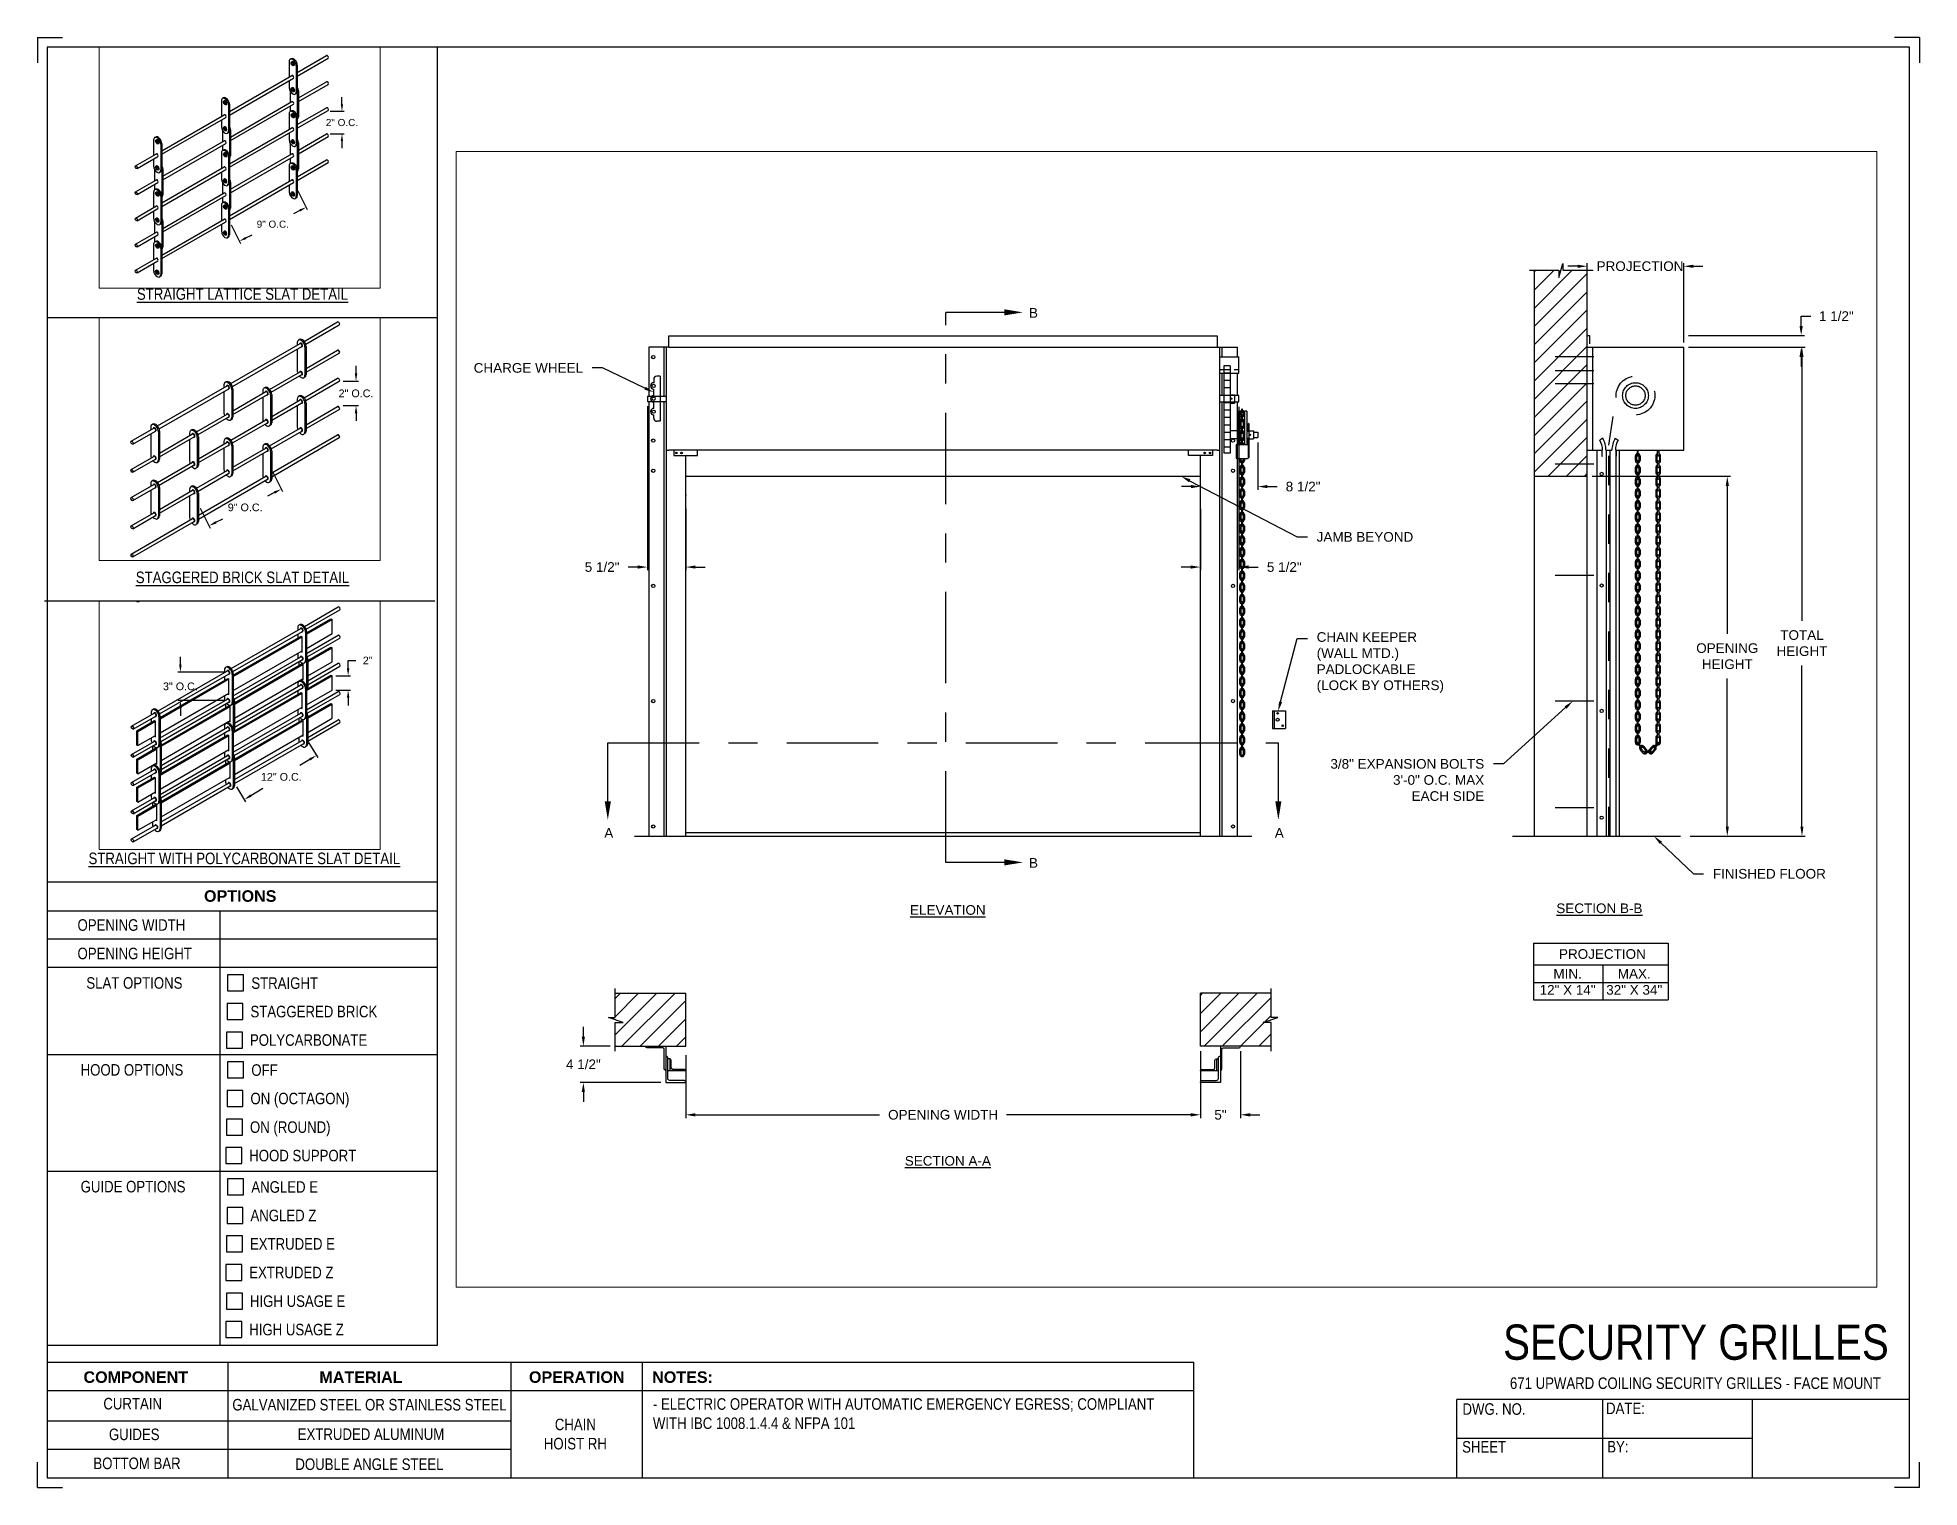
# Paper-space layout '671 CHAIN HOIST RH' of a CAD drawing. Header units: inches. Extents: x 0.1 to 10.9, y 0.1 to 8.4.
# The model-space entities are those that its viewports show. They can reach past a viewport. Long polylines and large blocks are cut down to what shows.
import ezdxf
from ezdxf import colors
from ezdxf.entities.mleader import LeaderData, LeaderLine
from ezdxf.math import Vec2, Vec3

# ---------------------------------------------------------------- set-up
doc = ezdxf.new("R2010")
doc.units = ezdxf.units.IN
doc.header["$LTSCALE"] = 0.25
doc.header["$MEASUREMENT"] = 0
for name, pattern in [('CENTER', [2, 1.25, -0.25, 0.25, -0.25]), ('CENTER2', [1.125, 0.75, -0.125, 0.125, -0.125]), ('HIDDEN', [0.375, 0.25, -0.125])]:
    doc.linetypes.add(name, pattern=pattern)
for name, color, linetype in [('ANNOTATIONS', 1, 'Continuous'), ('CHAIN HOIST RH', 7, 'Continuous'), ('DETAILS', 4, 'Continuous'), ('SECTION CUTS', 6, 'CENTER'), ('TITLE BLOCK', 7, 'Continuous')]:
    doc.layers.add(name, color=color, linetype=linetype)
doc.styles.add('ARIAL', font='arial.ttf', dxfattribs={"height": 0.09375})
doc.styles.add('CADdetails-DIMENSIONS', font='ARIALN.TTF', dxfattribs={"height": 2.38})
doc.styles.get("Standard").update_dxf_attribs({"font": 'romans.shx'})
doc.dimstyles.new('STANDARD$0', dxfattribs={"dimtxt": 0.09375, "dimasz": 0.09375, "dimexe": 0.03125, "dimexo": 0.046875, "dimgap": 0.09, "dimtad": 0, "dimtih": 1, "dimtoh": 1, "dimdec": 4, "dimzin": 0, "dimdsep": 46, "dimtxsty": 'ARIAL', "dimcen": 0.09, "dimadec": 0, "dimazin": 0, "dimtfac": 1, "dimtdec": 4, "dimtofl": 0, "dimtmove": 0, "dimatfit": 1, "dimfxl": 1, "dimtolj": 1, "dimtzin": 0, "dimarcsym": 0})
pattern_1 = [(45, (8.0003, -38.43853), (-0.08838835, 0.08838835), [])]

psp = doc.layouts.new('671 CHAIN HOIST RH')

# ---------------------------------------------------------------- texts
at = {"layer": 'TITLE BLOCK', "style": 'CADdetails-DIMENSIONS'}
for s, insert, char_height, width, attachment_point in [('{\\LSTRAIGHT LATTICE SLAT DETAIL}', (1.248, 6.981), 0.06641, 1.75949, 2), ('{\\LSTAGGERED BRICK SLAT DETAIL}', (1.248, 5.348), 0.06641, 1.75949, 2), ('{\\L STRAIGHT WITH POLYCARBONATE SLAT DETAIL}', (1.248, 3.728), 0.06641, 1.94889, 2), ('{\\fArial|b1|i0|c0|p34;OPTIONS}', (1.235, 3.511), 0.06641, 1.75949, 2), ('OPENING WIDTH', (0.297, 3.344), 0.06641, 1.30693, 1), ('OPENING HEIGHT', (0.297, 3.18), 0.06641, 1.30693, 1), ('SLAT OPTIONS', (0.348, 3.01), 0.06641, 1.30693, 1), ('STRAIGHT', (1.299, 3.009), 0.0664, 1.23928, 1), ('STAGGERED BRICK', (1.294, 2.845), 0.06641, 1.53035, 1), ('POLYCARBONATE', (1.291, 2.681), 0.06641, 1.53035, 1), ('HOOD OPTIONS', (0.315, 2.509), 0.06641, 1.30693, 1), ('OFF', (1.299, 2.508), 0.0664, 1.23928, 1), ('ON (OCTAGON)', (1.294, 2.344), 0.06641, 1.53035, 1), ('ON (ROUND)', (1.291, 2.179), 0.0664, 1.53035, 1), ('HOOD SUPPORT', (1.287, 2.015), 0.06641, 1.53035, 1), ('GUIDE OPTIONS', (0.315, 1.836), 0.06641, 1.30693, 1), ('ANGLED E', (1.299, 1.834), 0.0664, 1.23928, 1), ('ANGLED Z', (1.294, 1.67), 0.0664, 1.53035, 1), ('EXTRUDED E', (1.291, 1.506), 0.0664, 1.53035, 1), ('EXTRUDED Z', (1.287, 1.341), 0.0664, 1.53035, 1), ('HIGH USAGE E', (1.291, 1.176), 0.06641, 1.53035, 1), ('HIGH USAGE Z', (1.287, 1.012), 0.06641, 1.53035, 1), ('\\A1;\\pxqc;SECURITY GRILLES', (10.979, 1.008), 0.20312, 2.70386, 3), ('{\\fArial|b1|i0|c0|p34;COMPONENT}', (0.633, 0.738), 0.06641, 1.75949, 2), ('{\\fArial|b1|i0|c0|p34;MATERIAL}', (1.931, 0.738), 0.06641, 1.75949, 2), ('{\\fArial|b1|i0|c0|p34;OPERATION}', (3.175, 0.738), 0.06641, 1.75949, 2), ('{\\fArial|b1|i0|c0|p34;NOTES:}', (3.785, 0.738), 0.06641, 1.75949, 2), ('671 UPWARD COILING SECURITY GRILLES - FACE MOUNT', (9.624, 0.703), 0.06641, 2.79915, 2), ('CURTAIN', (0.615, 0.585), 0.0664, 1.75949, 2), ('GALVANIZED STEEL OR STAINLESS STEEL', (1.98, 0.579), 0.06641, 1.75949, 2), ('\\pxql,t2;- ELECTRIC OPERATOR WITH AUTOMATIC EMERGENCY EGRESS; COMPLIANT WITH IBC 1008.1.4.4 & NFPA 101', (5.111, 0.583), 0.066406, 2.9937, 2), ('DWG. NO.', (8.463, 0.554), 0.0664, 1.75949, 2), ('DATE:', (9.221, 0.558), 0.0664, 1.75949, 2), ('\\pxqc;\\PCHAIN HOIST RH', (3.167, 0.576), 0.06641, 0.40286, 2), ('GUIDES', (0.624, 0.408), 0.0664, 1.75949, 2), ('EXTRUDED ALUMINUM', (1.989, 0.409), 0.06641, 1.75949, 2), ('SHEET', (8.406, 0.336), 0.0664, 1.75949, 2), ('BY:', (9.177, 0.337), 0.0664, 1.75949, 2), ('BOTTOM BAR', (0.64, 0.241), 0.0664, 1.75949, 2), ('DOUBLE ANGLE STEEL ', (1.98, 0.236), 0.06641, 1.75949, 2)]:
    psp.add_mtext(s, dxfattribs=dict(at, insert=insert, char_height=char_height, width=width, attachment_point=attachment_point))

msp = doc.modelspace()

# ---------------------------------------------------------------- texts
at = {"layer": 'ANNOTATIONS', "char_height": 0.09375, "attachment_point": 2, "style": 'ARIAL'}
for s, insert, width in [('{\\LELEVATION}', (204.24975, 219.47864), 3.0834986), ('{\\LSECTION B-B}', (210.58116, 219.4946), 1.3823677), ('{\\LSECTION A-A}', (204.24975, 217.04081), 1.3823677)]:
    msp.add_mtext(s, dxfattribs=dict(at, insert=insert, width=width))
for s, width, insert in [('PROJECTION ', 1.7594917, (210.61045, 219.05028)), ('MIN.\\P12" X 14" ', 0.6711642, (210.27233, 218.85829)), ('MAX.\\P32" X 34"', 0.6567117, (210.91976, 218.85829))]:
    msp.add_mtext_dynamic_manual_height_columns(s, width=width, gutter_width=1.36268, heights=[0], dxfattribs=dict(at, insert=insert))
at = {"layer": 'SECTION CUTS', "style": 'ARIAL'}
for s, p in [('B', (205.03826, 225.18623)), ('A', (200.91094, 220.13313)), ('A', (207.42689, 220.13313)), ('B', (205.03826, 219.84202))]:
    msp.add_text(s, height=0.09375, dxfattribs=at).set_placement(p)

# ---------------------------------------------------------------- blocks, each defined once
blk = doc.blocks.new('*D42')
at = {"layer": 'ANNOTATIONS', "color": 0, "lineweight": -2, "transparency": 16777216}
for p, q in [((201.331, 224.326), (201.331, 222.732)), ((201.704, 223.33), (201.704, 222.732)), ((201.237, 222.763), (201.144, 222.763)), ((201.797, 222.763), (201.891, 222.763))]:
    blk.add_line(p, q, dxfattribs=at)
at = {"layer": 'ANNOTATIONS', "color": 0, "transparency": 16777216}
for points in [[(201.237, 222.779), (201.237, 222.748), (201.331, 222.763)], [(201.797, 222.779), (201.797, 222.748), (201.704, 222.763)]]:
    blk.add_solid(points, dxfattribs=at)
at = {"layer": 'defpoints', "color": 0, "transparency": 16777216}
for p in [(201.331, 224.373), (201.704, 223.377), (201.331, 222.763)]:
    blk.add_point(p, dxfattribs=at)
at = {"layer": 'ANNOTATIONS', "color": 0, "transparency": 16777216, "insert": (200.89, 222.763), "char_height": 0.0938, "attachment_point": 5, "style": 'ARIAL'}
blk.add_mtext('\\A1;5 1/2"', dxfattribs=at)
blk = doc.blocks.new('*D43')
at = {"layer": 'ANNOTATIONS', "color": 0, "lineweight": -2, "transparency": 16777216}
for p, q in [((207.079, 224.32), (207.079, 222.732)), ((206.704, 223.33), (206.704, 222.732)), ((206.61, 222.763), (206.516, 222.763)), ((207.172, 222.763), (207.266, 222.763))]:
    blk.add_line(p, q, dxfattribs=at)
at = {"layer": 'ANNOTATIONS', "color": 0, "transparency": 16777216}
for points in [[(206.61, 222.779), (206.61, 222.748), (206.704, 222.763)], [(207.172, 222.779), (207.172, 222.748), (207.079, 222.763)]]:
    blk.add_solid(points, dxfattribs=at)
at = {"layer": 'defpoints', "color": 0, "transparency": 16777216}
for p in [(207.079, 224.367), (206.704, 223.377), (206.704, 222.763)]:
    blk.add_point(p, dxfattribs=at)
at = {"layer": 'ANNOTATIONS', "color": 0, "transparency": 16777216, "insert": (207.519, 222.763), "char_height": 0.0938, "attachment_point": 5, "style": 'ARIAL'}
blk.add_mtext('\\A1;5 1/2"', dxfattribs=at)
blk = doc.blocks.new('*D38')
at = {"layer": 'ANNOTATIONS', "color": 0, "lineweight": -2, "transparency": 16777216}
for p, q in [((200.708, 218.201), (200.708, 218.295)), ((200.969, 218.107), (200.677, 218.107)), ((201.461, 217.755), (200.677, 217.755)), ((200.708, 217.662), (200.708, 217.568))]:
    blk.add_line(p, q, dxfattribs=at)
at = {"layer": 'ANNOTATIONS', "color": 0, "transparency": 16777216}
for points in [[(200.692, 218.201), (200.723, 218.201), (200.708, 218.107)], [(200.692, 217.662), (200.723, 217.662), (200.708, 217.755)]]:
    blk.add_solid(points, dxfattribs=at)
at = {"layer": 'defpoints', "color": 0, "transparency": 16777216}
for p in [(201.016, 218.107), (200.708, 217.755), (201.508, 217.755)]:
    blk.add_point(p, dxfattribs=at)
at = {"layer": 'ANNOTATIONS', "color": 0, "transparency": 16777216, "insert": (200.708, 217.931), "char_height": 0.0938, "attachment_point": 5, "style": 'ARIAL'}
blk.add_mtext('\\A1;4 1/2"', dxfattribs=at)
blk = doc.blocks.new('*D39')
at = {"layer": 'ANNOTATIONS', "color": 0, "lineweight": -2, "transparency": 16777216}
for p, q in [((206.704, 218.06), (206.704, 217.41)), ((207.094, 218.06), (207.094, 217.41)), ((206.61, 217.441), (206.516, 217.441)), ((207.188, 217.441), (207.282, 217.441))]:
    blk.add_line(p, q, dxfattribs=at)
at = {"layer": 'ANNOTATIONS', "color": 0, "transparency": 16777216}
for points in [[(206.61, 217.457), (206.61, 217.425), (206.704, 217.441)], [(207.188, 217.457), (207.188, 217.425), (207.094, 217.441)]]:
    blk.add_solid(points, dxfattribs=at)
at = {"layer": 'defpoints', "color": 0, "transparency": 16777216}
for p in [(206.704, 218.107), (207.094, 218.107), (207.094, 217.441)]:
    blk.add_point(p, dxfattribs=at)
at = {"layer": 'ANNOTATIONS', "color": 0, "transparency": 16777216, "insert": (206.899, 217.441), "char_height": 0.0938, "attachment_point": 5, "style": 'ARIAL'}
blk.add_mtext('\\A1;5"', dxfattribs=at)
blk = doc.blocks.new('*D40')
at = {"layer": 'ANNOTATIONS', "color": 0, "lineweight": -2, "transparency": 16777216}
for p, q in [((210.369, 225.686), (210.276, 225.686)), ((210.463, 225.06), (210.463, 225.717)), ((211.401, 224.945), (211.401, 225.717)), ((211.494, 225.686), (211.588, 225.686))]:
    blk.add_line(p, q, dxfattribs=at)
at = {"layer": 'ANNOTATIONS', "color": 0, "transparency": 16777216}
for points in [[(210.369, 225.701), (210.369, 225.67), (210.463, 225.686)], [(211.494, 225.701), (211.494, 225.67), (211.401, 225.686)]]:
    blk.add_solid(points, dxfattribs=at)
at = {"layer": 'defpoints', "color": 0, "transparency": 16777216}
for p in [(211.401, 225.686), (210.463, 225.014), (211.401, 224.899)]:
    blk.add_point(p, dxfattribs=at)
at = {"layer": 'ANNOTATIONS', "color": 0, "transparency": 16777216, "insert": (210.976, 225.686), "char_height": 0.09375, "attachment_point": 5, "style": 'ARIAL'}
blk.add_mtext('\\A1;PROJECTION', dxfattribs=at)
blk = doc.blocks.new('*D41')
at = {"layer": 'ANNOTATIONS', "color": 0, "lineweight": -2, "transparency": 16777216}
for p, q in [((212.542, 225.107), (212.542, 225.201)), ((212.542, 225.201), (212.636, 225.201)), ((211.448, 225.014), (212.573, 225.014)), ((211.448, 224.899), (212.573, 224.899)), ((212.542, 224.805), (212.542, 224.711))]:
    blk.add_line(p, q, dxfattribs=at)
at = {"layer": 'ANNOTATIONS', "color": 0, "transparency": 16777216}
for points in [[(212.526, 225.107), (212.558, 225.107), (212.542, 225.014)], [(212.526, 224.805), (212.558, 224.805), (212.542, 224.899)]]:
    blk.add_solid(points, dxfattribs=at)
at = {"layer": 'defpoints', "color": 0, "transparency": 16777216}
for p in [(211.401, 225.014), (212.542, 225.014), (211.401, 224.899)]:
    blk.add_point(p, dxfattribs=at)
at = {"layer": 'ANNOTATIONS', "color": 0, "transparency": 16777216, "insert": (212.884, 225.201), "char_height": 0.0938, "attachment_point": 5, "style": 'ARIAL'}
blk.add_mtext('\\A1;1 1/2"', dxfattribs=at)
blk = doc.blocks.new('*D44')
at = {"layer": 'ANNOTATIONS', "color": 0, "lineweight": -2, "transparency": 16777216}
for p, q in [((210.51, 223.645), (211.855, 223.645)), ((211.824, 223.551), (211.824, 222.114)), ((211.824, 220.242), (211.824, 221.679)), ((211.463, 220.149), (211.855, 220.149))]:
    blk.add_line(p, q, dxfattribs=at)
at = {"layer": 'ANNOTATIONS', "color": 0, "transparency": 16777216}
for points in [[(211.809, 223.551), (211.84, 223.551), (211.824, 223.645)], [(211.809, 220.242), (211.84, 220.242), (211.824, 220.149)]]:
    blk.add_solid(points, dxfattribs=at)
at = {"layer": 'defpoints', "color": 0, "transparency": 16777216}
for p in [(210.463, 223.645), (211.824, 223.645), (211.416, 220.149)]:
    blk.add_point(p, dxfattribs=at)
at = {"layer": 'ANNOTATIONS', "color": 0, "transparency": 16777216, "insert": (211.824, 221.897), "char_height": 0.09375, "attachment_point": 5, "style": 'ARIAL'}
blk.add_mtext('\\A1;OPENING \\PHEIGHT', dxfattribs=at)
blk = doc.blocks.new('*D45')
at = {"layer": 'ANNOTATIONS', "color": 0, "lineweight": -2, "transparency": 16777216}
for p, q in [((211.448, 224.899), (212.581, 224.899)), ((212.55, 224.805), (212.55, 222.241)), ((212.55, 220.242), (212.55, 221.806)), ((211.463, 220.149), (212.581, 220.149))]:
    blk.add_line(p, q, dxfattribs=at)
at = {"layer": 'ANNOTATIONS', "color": 0, "transparency": 16777216}
for points in [[(212.534, 224.805), (212.565, 224.805), (212.55, 224.899)], [(212.534, 220.242), (212.565, 220.242), (212.55, 220.149)]]:
    blk.add_solid(points, dxfattribs=at)
at = {"layer": 'defpoints', "color": 0, "transparency": 16777216}
for p in [(211.401, 224.899), (211.416, 220.149), (212.55, 220.149)]:
    blk.add_point(p, dxfattribs=at)
at = {"layer": 'ANNOTATIONS', "color": 0, "transparency": 16777216, "insert": (212.55, 222.024), "char_height": 0.0938, "attachment_point": 5, "style": 'ARIAL'}
blk.add_mtext('\\A1;TOTAL\\PHEIGHT', dxfattribs=at)
blk = doc.blocks.new('*D46')
at = {"layer": 'ANNOTATIONS', "color": 0, "lineweight": -2, "transparency": 16777216}
for p, q in [((201.704, 218.021), (201.704, 217.41)), ((201.797, 217.441), (203.587, 217.441)), ((206.61, 217.441), (204.82, 217.441)), ((206.704, 217.488), (206.704, 217.472))]:
    blk.add_line(p, q, dxfattribs=at)
at = {"layer": 'ANNOTATIONS', "color": 0, "transparency": 16777216}
for points in [[(201.797, 217.457), (201.797, 217.425), (201.704, 217.441)], [(206.61, 217.457), (206.61, 217.425), (206.704, 217.441)]]:
    blk.add_solid(points, dxfattribs=at)
at = {"layer": 'defpoints', "color": 0, "transparency": 16777216}
for p in [(201.704, 218.068), (206.704, 217.441), (206.704, 217.441)]:
    blk.add_point(p, dxfattribs=at)
at = {"layer": 'ANNOTATIONS', "color": 0, "transparency": 16777216, "insert": (204.204, 217.441), "char_height": 0.09375, "attachment_point": 5, "style": 'ARIAL'}
blk.add_mtext('\\A1;OPENING WIDTH', dxfattribs=at)
blk = doc.blocks.new('*D47')
at = {"layer": 'ANNOTATIONS', "color": 0, "lineweight": -2, "transparency": 16777216}
for p, q in [((207.261, 223.975), (207.261, 223.514)), ((206.612, 223.545), (206.519, 223.545)), ((206.706, 223.524), (206.706, 223.577)), ((207.355, 223.545), (207.449, 223.545))]:
    blk.add_line(p, q, dxfattribs=at)
at = {"layer": 'ANNOTATIONS', "color": 0, "transparency": 16777216}
for points in [[(206.612, 223.561), (206.612, 223.53), (206.706, 223.545)], [(207.355, 223.561), (207.355, 223.53), (207.261, 223.545)]]:
    blk.add_solid(points, dxfattribs=at)
at = {"layer": 'defpoints', "color": 0, "transparency": 16777216}
for p in [(207.261, 224.022), (206.706, 223.477), (207.261, 223.545)]:
    blk.add_point(p, dxfattribs=at)
at = {"layer": 'ANNOTATIONS', "color": 0, "transparency": 16777216, "insert": (207.702, 223.545), "char_height": 0.0938, "attachment_point": 5, "style": 'ARIAL'}
blk.add_mtext('\\A1;8 1/2"', dxfattribs=at)
blk = doc.blocks.new('*D82')
at = {"layer": 'ANNOTATIONS', "color": 0, "lineweight": -2, "transparency": 16777216}
for p, q in [((197.198, 222.47), (197.321, 222.227)), ((197.223, 222.213), (197.139, 222.17)), ((196.318, 222.023), (196.441, 221.78)), ((196.511, 221.851), (196.594, 221.893))]:
    blk.add_line(p, q, dxfattribs=at)
at = {"layer": 'ANNOTATIONS', "color": 0, "transparency": 16777216}
for points in [[(197.216, 222.227), (197.23, 222.199), (197.307, 222.255)], [(196.504, 221.865), (196.518, 221.837), (196.427, 221.808)]]:
    blk.add_solid(points, dxfattribs=at)
at = {"layer": 'defpoints', "color": 0, "transparency": 16777216}
for p in [(197.176, 222.512), (197.307, 222.255), (196.297, 222.065)]:
    blk.add_point(p, dxfattribs=at)
at = {"layer": 'ANNOTATIONS', "color": 0, "transparency": 16777216, "insert": (196.867, 222.032), "char_height": 0.09375, "attachment_point": 5, "style": 'ARIAL'}
blk.add_mtext('\\A1;9" O.C.', dxfattribs=at)
blk = doc.blocks.new('*D83')
at = {"layer": 'ANNOTATIONS', "color": 0, "lineweight": -2, "transparency": 16777216}
for p, q in [((197.778, 223.613), (197.778, 223.707)), ((197.622, 223.52), (197.809, 223.52)), ((197.622, 223.222), (197.809, 223.222)), ((197.778, 223.129), (197.778, 223.035))]:
    blk.add_line(p, q, dxfattribs=at)
at = {"layer": 'ANNOTATIONS', "color": 0, "transparency": 16777216}
for points in [[(197.762, 223.613), (197.793, 223.613), (197.778, 223.52)], [(197.762, 223.129), (197.793, 223.129), (197.778, 223.222)]]:
    blk.add_solid(points, dxfattribs=at)
at = {"layer": 'defpoints', "color": 0, "transparency": 16777216}
for p in [(197.575, 223.52), (197.778, 223.52), (197.575, 223.222)]:
    blk.add_point(p, dxfattribs=at)
at = {"layer": 'ANNOTATIONS', "color": 0, "transparency": 16777216, "insert": (197.778, 223.371), "char_height": 0.09375, "attachment_point": 5, "style": 'ARIAL'}
blk.add_mtext('\\A1;2" O.C.', dxfattribs=at)
blk = doc.blocks.new('*D94')
at = {"layer": 'ANNOTATIONS', "color": 0, "lineweight": -2, "transparency": 16777216}
for p, q in [((196.907, 219.343), (197.03, 219.1)), ((196.932, 219.086), (196.848, 219.043)), ((196.027, 218.896), (196.15, 218.653)), ((196.22, 218.724), (196.303, 218.766))]:
    blk.add_line(p, q, dxfattribs=at)
at = {"layer": 'ANNOTATIONS', "color": 0, "transparency": 16777216}
for points in [[(196.925, 219.1), (196.939, 219.072), (197.016, 219.128)], [(196.213, 218.738), (196.227, 218.71), (196.136, 218.681)]]:
    blk.add_solid(points, dxfattribs=at)
at = {"layer": 'defpoints', "color": 0, "transparency": 16777216}
for p in [(196.885, 219.385), (197.016, 219.128), (196.006, 218.938)]:
    blk.add_point(p, dxfattribs=at)
at = {"layer": 'ANNOTATIONS', "color": 0, "transparency": 16777216, "insert": (196.576, 218.905), "char_height": 0.09375, "attachment_point": 5, "style": 'ARIAL'}
blk.add_mtext('\\A1;9" O.C.', dxfattribs=at)
blk = doc.blocks.new('*D95')
at = {"layer": 'ANNOTATIONS', "color": 0, "lineweight": -2, "transparency": 16777216}
for p, q in [((197.927, 220.538), (197.927, 220.631)), ((197.771, 220.444), (197.958, 220.444)), ((197.771, 220.147), (197.958, 220.147)), ((197.927, 220.053), (197.927, 219.959))]:
    blk.add_line(p, q, dxfattribs=at)
at = {"layer": 'ANNOTATIONS', "color": 0, "transparency": 16777216}
for points in [[(197.912, 220.538), (197.943, 220.538), (197.927, 220.444)], [(197.912, 220.053), (197.943, 220.053), (197.927, 220.147)]]:
    blk.add_solid(points, dxfattribs=at)
at = {"layer": 'defpoints', "color": 0, "transparency": 16777216}
for p in [(197.724, 220.444), (197.927, 220.444), (197.724, 220.147)]:
    blk.add_point(p, dxfattribs=at)
at = {"layer": 'ANNOTATIONS', "color": 0, "transparency": 16777216, "insert": (197.927, 220.295), "char_height": 0.09375, "attachment_point": 5, "style": 'ARIAL'}
blk.add_mtext('\\A1;2" O.C.', dxfattribs=at)
blk = doc.blocks.new('*D107')
at = {"layer": 'ANNOTATIONS', "color": 0, "lineweight": -2, "transparency": 16777216}
for p, q in [((197.285, 216.588), (197.398, 216.405)), ((197.301, 216.382), (197.179, 216.307)), ((196.406, 216.049), (196.518, 215.866)), ((196.582, 215.941), (196.727, 216.03))]:
    blk.add_line(p, q, dxfattribs=at)
at = {"layer": 'ANNOTATIONS', "color": 0, "transparency": 16777216}
for points in [[(197.293, 216.396), (197.309, 216.369), (197.381, 216.431)], [(196.573, 215.955), (196.59, 215.928), (196.502, 215.892)]]:
    blk.add_solid(points, dxfattribs=at)
at = {"layer": 'defpoints', "color": 0, "transparency": 16777216}
for p in [(197.261, 216.628), (197.381, 216.431), (196.381, 216.089)]:
    blk.add_point(p, dxfattribs=at)
at = {"layer": 'ANNOTATIONS', "color": 0, "transparency": 16777216, "insert": (196.953, 216.169), "char_height": 0.09375, "attachment_point": 5, "style": 'ARIAL'}
blk.add_mtext('\\A1;12" O.C.', dxfattribs=at)
blk = doc.blocks.new('*D108')
at = {"layer": 'ANNOTATIONS', "color": 0, "lineweight": -2, "transparency": 16777216}
for p, q in [((197.767, 217.494), (197.767, 217.588)), ((197.767, 217.588), (197.861, 217.588)), ((197.619, 217.4), (197.798, 217.4)), ((197.619, 217.228), (197.798, 217.228)), ((197.767, 217.134), (197.767, 217.04))]:
    blk.add_line(p, q, dxfattribs=at)
at = {"layer": 'ANNOTATIONS', "color": 0, "transparency": 16777216}
for points in [[(197.752, 217.494), (197.783, 217.494), (197.767, 217.4)], [(197.752, 217.134), (197.783, 217.134), (197.767, 217.228)]]:
    blk.add_solid(points, dxfattribs=at)
at = {"layer": 'defpoints', "color": 0, "transparency": 16777216}
for p in [(197.572, 217.4), (197.767, 217.4), (197.572, 217.228)]:
    blk.add_point(p, dxfattribs=at)
at = {"layer": 'ANNOTATIONS', "color": 0, "transparency": 16777216, "insert": (198.006, 217.588), "char_height": 0.0938, "attachment_point": 5, "style": 'ARIAL'}
blk.add_mtext('\\A1;2"', dxfattribs=at)
blk = doc.blocks.new('*D106')
at = {"layer": 'ANNOTATIONS', "color": 0, "lineweight": -2, "transparency": 16777216}
for p, q in [((195.723, 217.538), (195.723, 217.632)), ((196.277, 217.444), (195.691, 217.444)), ((196.277, 217.1), (195.691, 217.1)), ((195.723, 217.007), (195.723, 216.913))]:
    blk.add_line(p, q, dxfattribs=at)
at = {"layer": 'ANNOTATIONS', "color": 0, "transparency": 16777216}
for points in [[(195.707, 217.538), (195.738, 217.538), (195.723, 217.444)], [(195.707, 217.007), (195.738, 217.007), (195.723, 217.1)]]:
    blk.add_solid(points, dxfattribs=at)
at = {"layer": 'defpoints', "color": 0, "transparency": 16777216}
for p in [(196.324, 217.444), (195.723, 217.1), (196.324, 217.1)]:
    blk.add_point(p, dxfattribs=at)
at = {"layer": 'ANNOTATIONS', "color": 0, "transparency": 16777216, "insert": (195.723, 217.272), "char_height": 0.09375, "attachment_point": 5, "style": 'ARIAL'}
blk.add_mtext('\\A1;3" O.C.', dxfattribs=at)

# ---------------------------------------------------------------- dimensions: what is measured, and where the dimension line sits
at = {"layer": 'ANNOTATIONS'}
for base, p1, p2, text, picture, middle in [((211.40067, 225.68587), (210.46317, 225.0136), (211.40067, 224.89855), 'PROJECTION', '*D40', (210.97598, 225.68587)), ((207.26112, 223.54547), (206.70602, 223.47673), (207.26112, 224.02191), '8 1/2"', '*D47', (207.70179, 223.54547)), ((207.09449, 217.44098), (206.70373, 218.10708), (207.09449, 218.10708), '5"', '*D39', (206.89911, 217.44098))]:
    dim = msp.add_linear_dim(base=base, p1=p1, p2=p2, text=text, dimstyle='STANDARD$0', dxfattribs=at)
    dim.commit()
    dim.dimension.update_dxf_attribs({"geometry": picture, "text_midpoint": middle, "dimtype": 160})
for base, p1, p2, text, picture, middle in [((212.54193, 225.0136), (211.40067, 224.89855), (211.40067, 225.0136), '1 1/2"', '*D41', (212.88437, 225.2011)), ((197.77777, 223.51973), (197.57463, 223.22249), (197.57463, 223.51973), '2" O.C.', '*D83', (197.77777, 223.37111)), ((211.82424, 223.64519), (211.4163, 220.14855), (210.46317, 223.64519), 'OPENING \\PHEIGHT', '*D44', (211.82424, 221.89687)), ((197.9272, 220.44379), (197.72407, 220.14655), (197.72407, 220.44379), '2" O.C.', '*D95', (197.9272, 220.29517)), ((195.72267, 217.10032), (196.32413, 217.44407), (196.32413, 217.10032), '3" O.C.', '*D106', (195.72267, 217.2722))]:
    dim = msp.add_linear_dim(base=base, p1=p1, p2=p2, angle=90, text=text, dimstyle='STANDARD$0', dxfattribs=at)
    dim.commit()
    dim.dimension.update_dxf_attribs({"geometry": picture, "text_midpoint": middle})
for base, p1, p2, angle, text, picture, middle, dimtype in [((212.54974, 220.14855), (211.40067, 224.89855), (211.4163, 220.14855), 90, 'TOTAL\\PHEIGHT', '*D45', (212.54974, 222.02355), 160), ((201.33102, 222.76335), (201.70373, 223.37673), (201.33102, 224.3726), 180, '5 1/2"', '*D42', (200.89042, 222.76335), 160), ((206.70373, 222.76335), (207.07873, 224.3673), (206.70373, 223.37668), 180, '5 1/2"', '*D43', (207.51933, 222.76335), 160), ((200.70778, 217.7554), (201.01623, 218.10708), (201.50835, 217.7554), 90, '4 1/2"', '*D38', (200.70778, 217.93124), 160), ((197.38118, 216.43132), (196.3813, 216.08864), (197.26091, 216.62761), 31.49751, '12" O.C.', '*D107', (196.95303, 216.16897), 161)]:
    dim = msp.add_linear_dim(base=base, p1=p1, p2=p2, angle=angle, text=text, dimstyle='STANDARD$0', dxfattribs=at)
    dim.commit()
    dim.dimension.update_dxf_attribs({"geometry": picture, "text_midpoint": middle, "dimtype": dimtype})
for p1, p2, distance, text, picture, middle in [((196.29672, 222.06467), (197.17633, 222.51177), -0.28764, '9" O.C.', '*D82', (196.86685, 222.03181)), ((196.00571, 218.93754), (196.88532, 219.38464), -0.28764, '9" O.C.', '*D94', (196.57585, 218.90468)), ((197.57238, 217.228), (197.57238, 217.40017), -0.19474, '2"', '*D108', (198.00555, 217.58767))]:
    dim = msp.add_aligned_dim(p1=p1, p2=p2, distance=distance, text=text, dimstyle='STANDARD$0', dxfattribs=at)
    dim.commit()
    dim.dimension.update_dxf_attribs({"geometry": picture, "text_midpoint": middle})
dim = msp.add_linear_dim(base=(206.70373, 217.44098), p1=(201.70373, 218.06802), p2=(206.70373, 217.44098), text='OPENING WIDTH', dimstyle='STANDARD$0', dxfattribs=at)
dim.commit()
dim.dimension.update_dxf_attribs({"geometry": '*D46', "text_midpoint": (204.20373, 217.44098)})

# ---------------------------------------------------------------- hatches: boundary and pattern name
at = {"layer": 'CHAIN HOIST RH', "linetype": 'Continuous'}
h = msp.add_hatch(dxfattribs=at)
h.set_pattern_fill('ANSI31', color=256, style=0)
h.set_pattern_definition([(45, (8.63474, -38.43853), (-0.088388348, 0.088388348), [])])
h.paths.add_polyline_path([(210.46317, 224.91232), (210.46317, 225.64691), (210.22668, 225.64691), (210.22668, 225.71157), (210.18826, 225.57821), (210.18826, 225.64691), (209.94755, 225.64691), (209.94755, 225.09661)])
h.paths.add_polyline_path([(209.94755, 225.09661), (209.94755, 223.64519), (210.46317, 223.64519), (210.46317, 224.89855), (210.46317, 224.91232)])
at = {"layer": 'CHAIN HOIST RH'}
h = msp.add_hatch(dxfattribs=at)
h.set_pattern_fill('ANSI31', color=256, style=0)
h.set_pattern_definition(pattern_1)
h.paths.add_polyline_path([(201.70373, 218.62271), (201.01623, 218.62271), (201.01623, 218.38551), (200.95212, 218.38551), (201.09419, 218.3386), (201.01623, 218.3386), (201.01623, 218.10708), (201.70373, 218.10708), (201.70373, 218.26959)])
h = msp.add_hatch(dxfattribs=at)
h.set_pattern_fill('ANSI31', color=256, style=0)
h.set_pattern_definition(pattern_1)
h.paths.add_polyline_path([(207.45533, 218.38551), (207.39123, 218.38551), (207.39123, 218.62271), (206.70373, 218.62271), (206.70373, 218.10708), (206.7219, 218.10708), (207.39123, 218.10708), (207.39123, 218.3386), (207.31326, 218.3386)])

# ---------------------------------------------------------------- linework, layer by layer
at = {"layer": 'ANNOTATIONS'}
for p, q in [((209.94176, 219.10971), (209.94176, 218.55834)), ((209.94176, 219.10971), (211.24953, 219.10971)), ((211.24953, 219.10971), (211.24953, 218.55834)), ((209.94176, 218.89824), (211.24953, 218.89824)), ((210.61461, 218.89824), (210.61461, 218.55834)), ((209.94176, 218.72829), (211.24953, 218.72829)), ((209.94176, 218.55834), (211.24953, 218.55834))]:
    msp.add_line(p, q, dxfattribs=at)
at = {"layer": 'CHAIN HOIST RH', "linetype": 'Continuous'}
for p, q in [((210.18826, 225.57821), (210.22668, 225.71157)), ((210.22668, 225.71157), (210.22668, 225.64691)), ((209.90116, 225.64691), (210.18826, 225.64691)), ((209.94755, 225.64691), (209.94755, 220.14855)), ((210.18826, 225.64691), (210.18826, 225.57821)), ((210.22668, 225.64691), (210.52187, 225.64691)), ((210.46317, 220.14855), (210.46317, 225.64691)), ((210.46317, 225.0136), (210.48458, 225.0136)), ((210.48458, 225.0136), (210.48458, 224.93134)), ((201.53967, 224.89855), (201.34408, 224.89855)), ((201.34408, 224.89855), (201.34408, 224.4245)), ((201.49279, 224.4245), (201.49279, 224.89855)), ((201.51623, 220.14855), (201.51623, 224.89855)), ((206.86779, 224.89855), (207.06338, 224.89855)), ((206.89123, 220.14855), (206.89123, 224.89855)), ((206.89123, 224.8048), (207.07873, 224.8048)), ((206.91467, 224.8048), (206.91467, 224.89855)), ((207.06338, 224.8048), (207.06338, 224.89855)), ((207.07873, 224.64855), (207.07873, 224.8048)), ((210.46317, 224.89855), (211.40067, 224.89855)), ((210.51595, 223.89855), (210.51595, 224.89855)), ((211.40067, 223.89855), (211.40067, 224.89855)), ((201.39123, 224.58605), (201.39123, 224.5548)), ((201.45373, 224.6173), (201.42248, 224.6173)), ((201.45373, 224.6173), (201.45373, 224.1798)), ((206.9995, 224.6798), (206.89123, 224.6798)), ((206.89123, 224.64855), (207.07873, 224.64855)), ((206.91467, 224.4298), (206.91467, 224.64855)), ((207.07873, 224.6798), (207.03075, 224.6798)), ((207.06338, 224.4298), (207.06338, 224.64855)), ((201.34408, 224.3726), (201.34408, 220.14855)), ((201.39123, 224.4298), (201.39123, 224.4923)), ((201.49279, 220.14855), (201.49279, 224.3726)), ((207.07873, 224.4298), (206.89123, 224.4298)), ((207.07873, 224.3673), (207.07873, 224.4298)), ((201.39123, 224.3048), (201.39123, 224.3673)), ((201.39123, 224.21105), (201.39123, 224.2423)), ((206.89123, 224.3673), (207.07873, 224.3673)), ((206.91467, 220.14855), (206.91467, 224.3673)), ((206.91696, 224.08718), (206.91696, 224.35503)), ((207.06338, 220.14855), (207.06338, 224.3673)), ((201.45373, 224.1798), (201.42248, 224.1798)), ((210.6137, 224.01414), (210.58479, 223.99716)), ((210.73453, 224.01414), (210.76344, 223.99716)), ((201.51623, 223.89855), (201.53967, 223.89855)), ((201.58687, 223.89855), (201.58687, 223.84613)), ((201.58687, 223.84613), (201.81767, 223.84613)), ((201.70373, 220.14855), (201.70373, 223.84613)), ((201.81767, 223.84613), (201.81767, 223.89855)), ((206.58978, 223.84613), (206.58978, 223.89855)), ((206.82059, 223.84613), (206.58978, 223.84613)), ((206.70373, 220.14855), (206.70373, 223.84613)), ((206.82059, 223.89855), (206.82059, 223.84613)), ((206.86779, 223.89855), (206.89123, 223.89855)), ((210.46317, 223.89855), (210.61161, 223.89855)), ((210.55713, 223.89855), (210.55713, 220.14855)), ((210.6038, 223.89855), (210.6038, 223.84005)), ((210.6038, 223.84005), (210.61161, 223.84005)), ((210.64514, 223.89855), (210.70308, 223.89855)), ((210.6484, 223.89855), (210.6484, 220.14855)), ((210.68193, 223.89855), (210.68193, 220.14855)), ((210.73661, 223.89855), (211.40067, 223.89855)), ((210.74442, 223.84005), (210.73661, 223.84005)), ((210.73988, 223.89855), (210.73988, 220.14855)), ((210.74442, 223.89855), (210.74442, 223.84005)), ((210.7734, 223.89855), (210.7734, 220.14855)), ((201.70373, 223.64519), (206.70373, 223.64519)), ((209.94755, 223.64519), (210.46317, 223.64519)), ((207.40451, 221.36499), (207.40451, 221.19311)), ((207.40451, 221.36499), (207.52951, 221.36499)), ((207.42013, 221.36499), (207.42013, 221.19311)), ((207.52951, 221.36499), (207.52951, 221.19311)), ((207.40451, 221.19311), (207.52951, 221.19311)), ((209.73819, 220.14855), (211.36942, 220.14855)), ((201.01623, 218.38551), (201.01623, 218.66958)), ((207.39123, 218.38551), (207.39123, 218.66958)), ((201.09419, 218.3386), (200.95212, 218.38551)), ((200.95212, 218.38551), (201.01623, 218.38551)), ((201.01623, 218.06021), (201.01623, 218.3386)), ((201.01623, 218.3386), (201.09419, 218.3386)), ((207.31326, 218.3386), (207.45533, 218.38551)), ((207.39123, 218.3386), (207.31326, 218.3386)), ((207.45533, 218.38551), (207.39123, 218.38551)), ((207.39123, 218.06021), (207.39123, 218.3386)), ((201.50835, 218.10708), (201.50835, 217.7554)), ((201.54742, 217.98495), (201.52788, 217.98495)), ((206.86003, 217.98495), (206.87957, 217.98495)), ((206.89911, 218.10708), (206.89911, 217.7554)), ((201.50835, 217.87263), (201.50835, 217.87263)), ((201.70373, 217.86772), (201.52788, 217.86772)), ((206.89911, 217.87263), (206.89911, 217.87263))]:
    msp.add_line(p, q, dxfattribs=at)
at = {"layer": 'CHAIN HOIST RH'}
for p, q in [((201.53967, 224.89855), (201.53967, 225.00988)), ((201.53967, 225.00988), (206.86779, 225.00988)), ((206.86779, 225.00988), (206.86779, 224.89855)), ((201.53967, 224.89855), (206.86779, 224.89855)), ((206.89123, 223.89855), (206.89123, 224.89855)), ((206.93048, 224.71904), (206.93048, 223.87099)), ((206.99267, 224.71904), (206.93048, 224.71904)), ((206.99267, 224.64743), (206.93048, 224.64743)), ((206.99267, 224.57543), (206.93048, 224.57543)), ((206.99267, 224.71904), (206.99267, 223.87099)), ((201.33102, 224.4245), (201.51623, 224.4245)), ((201.33102, 224.4245), (201.33102, 224.3726)), ((201.33102, 224.3726), (201.51623, 224.3726)), ((206.99267, 224.50343), (206.93048, 224.50343)), ((206.99267, 224.43143), (206.93048, 224.43143)), ((206.99267, 224.43787), (207.03638, 224.43787)), ((207.03638, 224.43787), (207.03638, 224.35503)), ((206.99267, 224.35943), (206.93048, 224.35943)), ((206.99267, 224.28743), (206.93048, 224.28743)), ((206.99267, 224.21543), (206.93048, 224.21543)), ((206.99267, 224.35503), (207.03638, 224.35503)), ((207.06427, 224.27706), (207.0862, 224.27706)), ((207.06427, 224.27706), (207.06427, 223.95087)), ((207.0862, 224.27706), (207.0862, 223.95087)), ((207.0973, 224.26112), (207.0973, 224.24487)), ((207.10357, 224.29464), (207.10357, 224.26488)), ((207.10357, 224.23954), (207.10357, 224.21316)), ((207.10357, 224.21316), (207.11467, 224.21316)), ((207.10357, 224.21226), (207.10357, 224.1825)), ((207.10357, 224.21226), (207.11467, 224.21226)), ((207.11467, 224.26488), (207.11467, 224.29464)), ((207.11467, 224.21316), (207.11467, 224.23954)), ((207.11467, 224.1825), (207.11467, 224.21226)), ((207.12094, 224.26112), (207.12094, 224.24487)), ((207.12094, 224.25229), (207.13204, 224.25229)), ((207.12094, 224.2514), (207.13204, 224.2514)), ((207.13204, 224.27706), (207.13204, 223.95087)), ((207.15396, 224.27706), (207.13204, 224.27706)), ((207.15396, 224.27706), (207.15396, 223.95087)), ((206.99267, 224.14343), (206.93048, 224.14343)), ((206.99267, 224.07143), (206.93048, 224.07143)), ((207.06427, 224.08718), (206.99267, 224.08718)), ((207.06427, 224.00855), (206.99267, 224.00855)), ((207.0973, 224.17717), (207.0973, 224.13075)), ((207.0973, 224.06305), (207.0973, 224.01663)), ((207.10357, 224.12542), (207.10357, 224.06838)), ((207.10357, 224.10143), (207.11467, 224.10143)), ((207.10357, 224.10053), (207.11467, 224.10053)), ((207.10357, 224.0113), (207.10357, 223.98491)), ((207.11467, 224.06838), (207.11467, 224.12542)), ((207.11467, 223.98491), (207.11467, 224.0113)), ((207.12094, 224.17717), (207.12094, 224.15935)), ((207.12094, 224.15935), (207.13204, 224.15935)), ((207.12094, 224.15845), (207.13204, 224.15845)), ((207.12094, 224.15845), (207.12094, 224.13075)), ((207.12094, 224.06305), (207.12094, 224.04522)), ((207.12094, 224.04522), (207.13204, 224.04522)), ((207.12094, 224.04432), (207.13204, 224.04432)), ((207.12094, 224.04432), (207.12094, 224.01663)), ((207.16086, 224.08072), (207.15396, 224.08072)), ((207.16086, 224.01501), (207.15396, 224.01501)), ((207.17061, 224.09047), (207.17061, 224.1591)), ((207.17506, 224.1591), (207.17061, 224.1591)), ((207.17061, 223.82842), (207.17061, 224.00526)), ((207.17506, 224.1591), (207.17506, 223.82609)), ((207.17506, 224.08718), (207.21877, 224.08718)), ((207.17506, 224.00855), (207.21877, 224.00855)), ((207.21877, 224.08718), (207.21877, 224.00855)), ((207.21877, 224.07381), (207.26112, 224.07381)), ((207.21877, 224.02191), (207.26112, 224.02191)), ((207.26112, 224.07381), (207.26112, 224.02191)), ((206.86779, 223.89855), (201.53967, 223.89855)), ((206.99267, 223.99943), (206.93048, 223.99943)), ((206.99267, 223.92743), (206.93048, 223.92743)), ((206.99267, 223.87099), (206.93048, 223.87099)), ((207.05029, 223.95087), (207.05029, 223.82842)), ((207.17061, 223.95087), (207.05029, 223.95087)), ((207.10357, 223.98491), (207.11467, 223.98491)), ((207.10357, 223.98401), (207.11467, 223.98401)), ((207.10357, 223.98401), (207.10357, 223.95426)), ((207.11467, 223.95426), (207.11467, 223.98401)), ((207.17061, 223.82785), (207.17061, 223.82609)), ((207.17506, 223.82609), (207.17061, 223.82609)), ((210.93068, 223.79729), (210.93068, 223.84371)), ((210.94178, 223.84371), (210.94178, 223.79729)), ((210.94805, 223.89855), (210.94805, 223.87969)), ((210.94805, 223.87969), (210.95915, 223.87969)), ((210.94805, 223.8788), (210.94805, 223.84904)), ((210.94805, 223.8788), (210.95915, 223.8788)), ((210.95915, 223.87969), (210.95915, 223.89855)), ((210.95915, 223.84904), (210.95915, 223.8788)), ((210.96542, 223.84371), (210.96542, 223.82588)), ((210.96542, 223.82588), (210.97652, 223.82588)), ((210.96542, 223.82498), (210.96542, 223.79729)), ((210.96542, 223.82498), (210.97652, 223.82498)), ((210.97652, 223.84371), (210.97652, 223.82588)), ((210.97652, 223.82498), (210.97652, 223.79729)), ((211.12956, 223.84371), (211.12956, 223.82588)), ((211.14066, 223.82588), (211.12956, 223.82588)), ((211.12956, 223.82498), (211.12956, 223.79729)), ((211.14066, 223.82498), (211.12956, 223.82498)), ((211.14066, 223.84371), (211.14066, 223.82588)), ((211.14066, 223.82498), (211.14066, 223.79729)), ((211.14693, 223.87969), (211.14693, 223.89855)), ((211.15803, 223.87969), (211.14693, 223.87969)), ((211.15803, 223.8788), (211.14693, 223.8788)), ((211.14693, 223.84904), (211.14693, 223.8788)), ((211.15803, 223.89855), (211.15803, 223.87969)), ((211.15803, 223.8788), (211.15803, 223.84904)), ((211.1643, 223.84371), (211.1643, 223.79729)), ((211.1754, 223.79729), (211.1754, 223.84371)), ((207.06004, 223.81867), (207.16086, 223.81867)), ((207.0862, 223.79729), (207.0862, 223.81867)), ((207.0862, 223.68316), (207.0862, 223.72959)), ((207.0973, 223.81867), (207.0973, 223.79729)), ((207.0973, 223.72959), (207.0973, 223.68316)), ((207.10357, 223.79196), (207.10357, 223.76557)), ((207.10357, 223.76557), (207.11467, 223.76557)), ((207.10357, 223.76467), (207.11467, 223.76467)), ((207.10357, 223.76467), (207.10357, 223.73492)), ((207.10357, 223.67783), (207.10357, 223.65145)), ((207.10357, 223.65145), (207.11467, 223.65145)), ((207.10357, 223.65055), (207.10357, 223.6208)), ((207.10357, 223.65055), (207.11467, 223.65055)), ((207.11467, 223.76557), (207.11467, 223.79196)), ((207.11467, 223.73492), (207.11467, 223.76467)), ((207.11467, 223.65145), (207.11467, 223.67783)), ((207.11467, 223.6208), (207.11467, 223.65055)), ((207.12094, 223.81867), (207.12094, 223.79729)), ((207.12094, 223.72959), (207.12094, 223.71176)), ((207.12094, 223.71176), (207.13204, 223.71176)), ((207.12094, 223.71086), (207.12094, 223.68316)), ((207.12094, 223.71086), (207.13204, 223.71086)), ((207.13204, 223.81867), (207.13204, 223.79729)), ((207.13204, 223.72959), (207.13204, 223.71176)), ((207.13204, 223.71086), (207.13204, 223.68316)), ((210.93068, 223.68316), (210.93068, 223.72959)), ((210.94178, 223.72959), (210.94178, 223.68316)), ((210.94805, 223.79196), (210.94805, 223.76557)), ((210.94805, 223.76557), (210.95915, 223.76557)), ((210.94805, 223.76467), (210.95915, 223.76467)), ((210.94805, 223.76467), (210.94805, 223.73492)), ((210.94805, 223.67783), (210.94805, 223.65145)), ((210.94805, 223.65145), (210.95915, 223.65145)), ((210.94805, 223.65055), (210.95915, 223.65055)), ((210.94805, 223.65055), (210.94805, 223.6208)), ((210.95915, 223.76557), (210.95915, 223.79196)), ((210.95915, 223.73492), (210.95915, 223.76467)), ((210.95915, 223.65145), (210.95915, 223.67783)), ((210.95915, 223.6208), (210.95915, 223.65055)), ((210.96542, 223.72959), (210.96542, 223.71176)), ((210.96542, 223.71176), (210.97652, 223.71176)), ((210.96542, 223.71086), (210.96542, 223.68316)), ((210.96542, 223.71086), (210.97652, 223.71086)), ((210.97652, 223.72959), (210.97652, 223.71176)), ((210.97652, 223.71086), (210.97652, 223.68316)), ((211.12956, 223.72959), (211.12956, 223.71176)), ((211.14066, 223.71176), (211.12956, 223.71176)), ((211.12956, 223.71086), (211.12956, 223.68316)), ((211.14066, 223.71086), (211.12956, 223.71086)), ((211.14066, 223.72959), (211.14066, 223.71176)), ((211.14066, 223.71086), (211.14066, 223.68316)), ((211.14693, 223.76557), (211.14693, 223.79196)), ((211.15803, 223.76557), (211.14693, 223.76557)), ((211.14693, 223.73492), (211.14693, 223.76467)), ((211.15803, 223.76467), (211.14693, 223.76467)), ((211.14693, 223.65145), (211.14693, 223.67783)), ((211.15803, 223.65145), (211.14693, 223.65145)), ((211.15803, 223.65055), (211.14693, 223.65055)), ((211.14693, 223.6208), (211.14693, 223.65055)), ((211.15803, 223.79196), (211.15803, 223.76557)), ((211.15803, 223.76467), (211.15803, 223.73492)), ((211.15803, 223.67783), (211.15803, 223.65145)), ((211.15803, 223.65055), (211.15803, 223.6208)), ((211.1643, 223.72959), (211.1643, 223.68316)), ((211.1754, 223.68316), (211.1754, 223.72959)), ((207.0862, 223.56904), (207.0862, 223.61547)), ((207.0862, 223.45492), (207.0862, 223.50134)), ((207.0973, 223.61547), (207.0973, 223.56904)), ((207.0973, 223.50134), (207.0973, 223.45492)), ((207.10357, 223.56371), (207.10357, 223.53733)), ((207.10357, 223.53733), (207.11467, 223.53733)), ((207.10357, 223.53643), (207.10357, 223.50667)), ((207.10357, 223.53643), (207.11467, 223.53643)), ((207.11467, 223.53733), (207.11467, 223.56371)), ((207.11467, 223.50667), (207.11467, 223.53643)), ((207.12094, 223.61547), (207.12094, 223.59764)), ((207.12094, 223.59764), (207.13204, 223.59764)), ((207.12094, 223.59674), (207.13204, 223.59674)), ((207.12094, 223.59674), (207.12094, 223.56904)), ((207.12094, 223.50134), (207.12094, 223.48352)), ((207.12094, 223.48352), (207.13204, 223.48352)), ((207.12094, 223.48262), (207.13204, 223.48262)), ((207.12094, 223.48262), (207.12094, 223.45492)), ((207.13204, 223.61547), (207.13204, 223.59764)), ((207.13204, 223.59674), (207.13204, 223.56904)), ((207.13204, 223.50134), (207.13204, 223.48352)), ((207.13204, 223.48262), (207.13204, 223.45492)), ((210.93068, 223.56904), (210.93068, 223.61547)), ((210.93068, 223.45492), (210.93068, 223.50134)), ((210.94178, 223.61547), (210.94178, 223.56904)), ((210.94178, 223.50134), (210.94178, 223.45492)), ((210.94805, 223.56371), (210.94805, 223.53733)), ((210.94805, 223.53733), (210.95915, 223.53733)), ((210.94805, 223.53643), (210.95915, 223.53643)), ((210.94805, 223.53643), (210.94805, 223.50667)), ((210.95915, 223.53733), (210.95915, 223.56371)), ((210.95915, 223.50667), (210.95915, 223.53643)), ((210.96542, 223.61547), (210.96542, 223.59764)), ((210.96542, 223.59764), (210.97652, 223.59764)), ((210.96542, 223.59674), (210.96542, 223.56904)), ((210.96542, 223.59674), (210.97652, 223.59674)), ((210.96542, 223.50134), (210.96542, 223.48352)), ((210.96542, 223.48352), (210.97652, 223.48352)), ((210.96542, 223.48262), (210.97652, 223.48262)), ((210.96542, 223.48262), (210.96542, 223.45492)), ((210.97652, 223.61547), (210.97652, 223.59764)), ((210.97652, 223.59674), (210.97652, 223.56904)), ((210.97652, 223.50134), (210.97652, 223.48352)), ((210.97652, 223.48262), (210.97652, 223.45492)), ((211.12956, 223.61547), (211.12956, 223.59764)), ((211.14066, 223.59764), (211.12956, 223.59764)), ((211.14066, 223.59674), (211.12956, 223.59674)), ((211.12956, 223.59674), (211.12956, 223.56904)), ((211.12956, 223.50134), (211.12956, 223.48352)), ((211.14066, 223.48352), (211.12956, 223.48352)), ((211.14066, 223.48262), (211.12956, 223.48262)), ((211.12956, 223.48262), (211.12956, 223.45492)), ((211.14066, 223.61547), (211.14066, 223.59764)), ((211.14066, 223.59674), (211.14066, 223.56904)), ((211.14066, 223.50134), (211.14066, 223.48352)), ((211.14066, 223.48262), (211.14066, 223.45492)), ((211.14693, 223.53733), (211.14693, 223.56371)), ((211.15803, 223.53733), (211.14693, 223.53733)), ((211.14693, 223.50667), (211.14693, 223.53643)), ((211.15803, 223.53643), (211.14693, 223.53643)), ((211.15803, 223.56371), (211.15803, 223.53733)), ((211.15803, 223.53643), (211.15803, 223.50667)), ((211.1643, 223.61547), (211.1643, 223.56904)), ((211.1643, 223.50134), (211.1643, 223.45492)), ((211.1754, 223.56904), (211.1754, 223.61547)), ((211.1754, 223.45492), (211.1754, 223.50134)), ((207.0862, 223.3408), (207.0862, 223.38722)), ((207.0862, 223.22668), (207.0862, 223.2731)), ((207.0973, 223.38722), (207.0973, 223.3408)), ((207.0973, 223.2731), (207.0973, 223.22668)), ((207.10357, 223.44959), (207.10357, 223.42321)), ((207.10357, 223.42321), (207.11467, 223.42321)), ((207.10357, 223.42231), (207.10357, 223.39255)), ((207.10357, 223.42231), (207.11467, 223.42231)), ((207.10357, 223.33547), (207.10357, 223.30909)), ((207.10357, 223.30909), (207.11467, 223.30909)), ((207.10357, 223.30819), (207.10357, 223.27843)), ((207.10357, 223.30819), (207.11467, 223.30819)), ((207.11467, 223.42321), (207.11467, 223.44959)), ((207.11467, 223.39255), (207.11467, 223.42231)), ((207.11467, 223.30909), (207.11467, 223.33547)), ((207.11467, 223.27843), (207.11467, 223.30819)), ((207.12094, 223.38722), (207.12094, 223.3694)), ((207.12094, 223.3694), (207.13204, 223.3694)), ((207.12094, 223.3685), (207.13204, 223.3685)), ((207.12094, 223.3685), (207.12094, 223.3408)), ((207.12094, 223.2731), (207.12094, 223.25527)), ((207.13204, 223.38722), (207.13204, 223.3694)), ((207.13204, 223.3685), (207.13204, 223.3408)), ((207.13204, 223.2731), (207.13204, 223.25527)), ((210.93068, 223.3408), (210.93068, 223.38722)), ((210.93068, 223.22668), (210.93068, 223.2731)), ((210.94178, 223.38722), (210.94178, 223.3408)), ((210.94178, 223.2731), (210.94178, 223.22668)), ((210.94805, 223.44959), (210.94805, 223.42321)), ((210.94805, 223.42321), (210.95915, 223.42321)), ((210.94805, 223.42231), (210.94805, 223.39255)), ((210.94805, 223.42231), (210.95915, 223.42231)), ((210.94805, 223.33547), (210.94805, 223.30909)), ((210.94805, 223.30909), (210.95915, 223.30909)), ((210.94805, 223.30819), (210.94805, 223.27843)), ((210.94805, 223.30819), (210.95915, 223.30819)), ((210.95915, 223.42321), (210.95915, 223.44959)), ((210.95915, 223.39255), (210.95915, 223.42231)), ((210.95915, 223.30909), (210.95915, 223.33547)), ((210.95915, 223.27843), (210.95915, 223.30819)), ((210.96542, 223.38722), (210.96542, 223.3694)), ((210.96542, 223.3694), (210.97652, 223.3694)), ((210.96542, 223.3685), (210.97652, 223.3685)), ((210.96542, 223.3685), (210.96542, 223.3408)), ((210.96542, 223.2731), (210.96542, 223.25527)), ((210.97652, 223.38722), (210.97652, 223.3694)), ((210.97652, 223.3685), (210.97652, 223.3408)), ((210.97652, 223.2731), (210.97652, 223.25527)), ((211.12956, 223.38722), (211.12956, 223.3694)), ((211.14066, 223.3694), (211.12956, 223.3694)), ((211.14066, 223.3685), (211.12956, 223.3685)), ((211.12956, 223.3685), (211.12956, 223.3408)), ((211.12956, 223.2731), (211.12956, 223.25527)), ((211.14066, 223.38722), (211.14066, 223.3694)), ((211.14066, 223.3685), (211.14066, 223.3408)), ((211.14066, 223.2731), (211.14066, 223.25527)), ((211.14693, 223.42321), (211.14693, 223.44959)), ((211.15803, 223.42321), (211.14693, 223.42321)), ((211.15803, 223.42231), (211.14693, 223.42231)), ((211.14693, 223.39255), (211.14693, 223.42231)), ((211.14693, 223.30909), (211.14693, 223.33547)), ((211.15803, 223.30909), (211.14693, 223.30909)), ((211.14693, 223.27843), (211.14693, 223.30819)), ((211.15803, 223.30819), (211.14693, 223.30819)), ((211.15803, 223.44959), (211.15803, 223.42321)), ((211.15803, 223.42231), (211.15803, 223.39255)), ((211.15803, 223.33547), (211.15803, 223.30909)), ((211.15803, 223.30819), (211.15803, 223.27843)), ((211.1643, 223.38722), (211.1643, 223.3408)), ((211.1643, 223.2731), (211.1643, 223.22668)), ((211.1754, 223.3408), (211.1754, 223.38722)), ((211.1754, 223.22668), (211.1754, 223.2731)), ((207.0862, 223.11255), (207.0862, 223.15898)), ((207.0973, 223.15898), (207.0973, 223.11255)), ((207.10357, 223.22135), (207.10357, 223.19496)), ((207.10357, 223.19496), (207.11467, 223.19496)), ((207.10357, 223.19406), (207.11467, 223.19406)), ((207.10357, 223.19406), (207.10357, 223.16431)), ((207.10357, 223.10722), (207.10357, 223.08084)), ((207.11467, 223.19496), (207.11467, 223.22135)), ((207.11467, 223.16431), (207.11467, 223.19406)), ((207.11467, 223.08084), (207.11467, 223.10722)), ((207.12094, 223.25527), (207.13204, 223.25527)), ((207.12094, 223.25437), (207.13204, 223.25437)), ((207.12094, 223.25437), (207.12094, 223.22668)), ((207.12094, 223.15898), (207.12094, 223.14115)), ((207.12094, 223.14115), (207.13204, 223.14115)), ((207.12094, 223.14025), (207.12094, 223.11255)), ((207.12094, 223.14025), (207.13204, 223.14025)), ((207.13204, 223.25437), (207.13204, 223.22668)), ((207.13204, 223.15898), (207.13204, 223.14115)), ((207.13204, 223.14025), (207.13204, 223.11255)), ((210.93068, 223.11255), (210.93068, 223.15898)), ((210.94178, 223.15898), (210.94178, 223.11255)), ((210.94805, 223.22135), (210.94805, 223.19496)), ((210.94805, 223.19496), (210.95915, 223.19496)), ((210.94805, 223.19406), (210.94805, 223.16431)), ((210.94805, 223.19406), (210.95915, 223.19406)), ((210.94805, 223.10722), (210.94805, 223.08084)), ((210.95915, 223.19496), (210.95915, 223.22135)), ((210.95915, 223.16431), (210.95915, 223.19406)), ((210.95915, 223.08084), (210.95915, 223.10722)), ((210.96542, 223.25527), (210.97652, 223.25527)), ((210.96542, 223.25437), (210.97652, 223.25437)), ((210.96542, 223.25437), (210.96542, 223.22668)), ((210.96542, 223.15898), (210.96542, 223.14115)), ((210.96542, 223.14115), (210.97652, 223.14115)), ((210.96542, 223.14025), (210.96542, 223.11255)), ((210.96542, 223.14025), (210.97652, 223.14025)), ((210.97652, 223.25437), (210.97652, 223.22668)), ((210.97652, 223.15898), (210.97652, 223.14115)), ((210.97652, 223.14025), (210.97652, 223.11255)), ((211.14066, 223.25527), (211.12956, 223.25527)), ((211.12956, 223.25437), (211.12956, 223.22668)), ((211.14066, 223.25437), (211.12956, 223.25437)), ((211.12956, 223.15898), (211.12956, 223.14115)), ((211.14066, 223.14115), (211.12956, 223.14115)), ((211.12956, 223.14025), (211.12956, 223.11255)), ((211.14066, 223.14025), (211.12956, 223.14025)), ((211.14066, 223.25437), (211.14066, 223.22668)), ((211.14066, 223.15898), (211.14066, 223.14115)), ((211.14066, 223.14025), (211.14066, 223.11255)), ((211.14693, 223.19496), (211.14693, 223.22135)), ((211.15803, 223.19496), (211.14693, 223.19496)), ((211.15803, 223.19406), (211.14693, 223.19406)), ((211.14693, 223.16431), (211.14693, 223.19406)), ((211.14693, 223.08084), (211.14693, 223.10722)), ((211.15803, 223.22135), (211.15803, 223.19496)), ((211.15803, 223.19406), (211.15803, 223.16431)), ((211.15803, 223.10722), (211.15803, 223.08084)), ((211.1643, 223.15898), (211.1643, 223.11255)), ((211.1754, 223.11255), (211.1754, 223.15898)), ((207.0862, 222.99843), (207.0862, 223.04486)), ((207.0862, 222.88431), (207.0862, 222.93073)), ((207.0973, 223.04486), (207.0973, 222.99843)), ((207.0973, 222.93073), (207.0973, 222.88431)), ((207.10357, 223.08084), (207.11467, 223.08084)), ((207.10357, 223.07994), (207.11467, 223.07994)), ((207.10357, 223.07994), (207.10357, 223.05019)), ((207.10357, 222.9931), (207.10357, 222.96672)), ((207.10357, 222.96672), (207.11467, 222.96672)), ((207.10357, 222.96582), (207.11467, 222.96582)), ((207.10357, 222.96582), (207.10357, 222.93606)), ((207.11467, 223.05019), (207.11467, 223.07994)), ((207.11467, 222.96672), (207.11467, 222.9931)), ((207.11467, 222.93606), (207.11467, 222.96582)), ((207.12094, 223.04486), (207.12094, 223.02703)), ((207.12094, 223.02703), (207.13204, 223.02703)), ((207.12094, 223.02613), (207.12094, 222.99843)), ((207.12094, 223.02613), (207.13204, 223.02613)), ((207.12094, 222.93073), (207.12094, 222.91291)), ((207.12094, 222.91291), (207.13204, 222.91291)), ((207.12094, 222.91201), (207.12094, 222.88431)), ((207.12094, 222.91201), (207.13204, 222.91201)), ((207.13204, 223.04486), (207.13204, 223.02703)), ((207.13204, 223.02613), (207.13204, 222.99843)), ((207.13204, 222.93073), (207.13204, 222.91291)), ((207.13204, 222.91201), (207.13204, 222.88431)), ((210.93068, 222.99843), (210.93068, 223.04486)), ((210.93068, 222.88431), (210.93068, 222.93073)), ((210.94178, 223.04486), (210.94178, 222.99843)), ((210.94178, 222.93073), (210.94178, 222.88431)), ((210.94805, 223.08084), (210.95915, 223.08084)), ((210.94805, 223.07994), (210.95915, 223.07994)), ((210.94805, 223.07994), (210.94805, 223.05019)), ((210.94805, 222.9931), (210.94805, 222.96672)), ((210.94805, 222.96672), (210.95915, 222.96672)), ((210.94805, 222.96582), (210.95915, 222.96582)), ((210.94805, 222.96582), (210.94805, 222.93606)), ((210.95915, 223.05019), (210.95915, 223.07994)), ((210.95915, 222.96672), (210.95915, 222.9931)), ((210.95915, 222.93606), (210.95915, 222.96582)), ((210.96542, 223.04486), (210.96542, 223.02703)), ((210.96542, 223.02703), (210.97652, 223.02703)), ((210.96542, 223.02613), (210.96542, 222.99843)), ((210.96542, 223.02613), (210.97652, 223.02613)), ((210.96542, 222.93073), (210.96542, 222.91291)), ((210.96542, 222.91291), (210.97652, 222.91291)), ((210.96542, 222.91201), (210.96542, 222.88431)), ((210.96542, 222.91201), (210.97652, 222.91201)), ((210.97652, 223.04486), (210.97652, 223.02703)), ((210.97652, 223.02613), (210.97652, 222.99843)), ((210.97652, 222.93073), (210.97652, 222.91291)), ((210.97652, 222.91201), (210.97652, 222.88431)), ((211.12956, 223.04486), (211.12956, 223.02703)), ((211.14066, 223.02703), (211.12956, 223.02703)), ((211.12956, 223.02613), (211.12956, 222.99843)), ((211.14066, 223.02613), (211.12956, 223.02613)), ((211.12956, 222.93073), (211.12956, 222.91291)), ((211.14066, 222.91291), (211.12956, 222.91291)), ((211.14066, 222.91201), (211.12956, 222.91201)), ((211.12956, 222.91201), (211.12956, 222.88431)), ((211.14066, 223.04486), (211.14066, 223.02703)), ((211.14066, 223.02613), (211.14066, 222.99843)), ((211.14066, 222.93073), (211.14066, 222.91291)), ((211.14066, 222.91201), (211.14066, 222.88431)), ((211.15803, 223.08084), (211.14693, 223.08084)), ((211.14693, 223.05019), (211.14693, 223.07994)), ((211.15803, 223.07994), (211.14693, 223.07994)), ((211.14693, 222.96672), (211.14693, 222.9931)), ((211.15803, 222.96672), (211.14693, 222.96672)), ((211.15803, 222.96582), (211.14693, 222.96582)), ((211.14693, 222.93606), (211.14693, 222.96582)), ((211.15803, 223.07994), (211.15803, 223.05019)), ((211.15803, 222.9931), (211.15803, 222.96672)), ((211.15803, 222.96582), (211.15803, 222.93606)), ((211.1643, 223.04486), (211.1643, 222.99843)), ((211.1643, 222.93073), (211.1643, 222.88431)), ((211.1754, 222.99843), (211.1754, 223.04486)), ((211.1754, 222.88431), (211.1754, 222.93073)), ((207.0862, 222.77019), (207.0862, 222.81661)), ((207.0973, 222.81661), (207.0973, 222.77019)), ((207.10357, 222.87898), (207.10357, 222.8526)), ((207.10357, 222.8526), (207.11467, 222.8526)), ((207.10357, 222.8517), (207.11467, 222.8517)), ((207.10357, 222.8517), (207.10357, 222.82194)), ((207.10357, 222.76486), (207.10357, 222.73848)), ((207.10357, 222.73848), (207.11467, 222.73848)), ((207.10357, 222.73758), (207.10357, 222.70782)), ((207.10357, 222.73758), (207.11467, 222.73758)), ((207.11467, 222.8526), (207.11467, 222.87898)), ((207.11467, 222.82194), (207.11467, 222.8517)), ((207.11467, 222.73848), (207.11467, 222.76486)), ((207.11467, 222.70782), (207.11467, 222.73758)), ((207.12094, 222.81661), (207.12094, 222.79879)), ((207.12094, 222.79879), (207.13204, 222.79879)), ((207.12094, 222.79789), (207.12094, 222.77019)), ((207.12094, 222.79789), (207.13204, 222.79789)), ((207.13204, 222.81661), (207.13204, 222.79879)), ((207.13204, 222.79789), (207.13204, 222.77019)), ((210.93068, 222.77019), (210.93068, 222.81661)), ((210.94178, 222.81661), (210.94178, 222.77019)), ((210.94805, 222.87898), (210.94805, 222.8526)), ((210.94805, 222.8526), (210.95915, 222.8526)), ((210.94805, 222.8517), (210.95915, 222.8517)), ((210.94805, 222.8517), (210.94805, 222.82194)), ((210.94805, 222.76486), (210.94805, 222.73848)), ((210.94805, 222.73848), (210.95915, 222.73848)), ((210.94805, 222.73758), (210.94805, 222.70782)), ((210.94805, 222.73758), (210.95915, 222.73758)), ((210.95915, 222.8526), (210.95915, 222.87898)), ((210.95915, 222.82194), (210.95915, 222.8517)), ((210.95915, 222.73848), (210.95915, 222.76486)), ((210.95915, 222.70782), (210.95915, 222.73758)), ((210.96542, 222.81661), (210.96542, 222.79879)), ((210.96542, 222.79879), (210.97652, 222.79879)), ((210.96542, 222.79789), (210.96542, 222.77019)), ((210.96542, 222.79789), (210.97652, 222.79789)), ((210.97652, 222.81661), (210.97652, 222.79879)), ((210.97652, 222.79789), (210.97652, 222.77019)), ((211.12956, 222.81661), (211.12956, 222.79879)), ((211.14066, 222.79879), (211.12956, 222.79879)), ((211.14066, 222.79789), (211.12956, 222.79789)), ((211.12956, 222.79789), (211.12956, 222.77019)), ((211.14066, 222.81661), (211.14066, 222.79879)), ((211.14066, 222.79789), (211.14066, 222.77019)), ((211.14693, 222.8526), (211.14693, 222.87898)), ((211.15803, 222.8526), (211.14693, 222.8526)), ((211.14693, 222.82194), (211.14693, 222.8517)), ((211.15803, 222.8517), (211.14693, 222.8517)), ((211.14693, 222.73848), (211.14693, 222.76486)), ((211.15803, 222.73848), (211.14693, 222.73848)), ((211.14693, 222.70782), (211.14693, 222.73758)), ((211.15803, 222.73758), (211.14693, 222.73758)), ((211.15803, 222.87898), (211.15803, 222.8526)), ((211.15803, 222.8517), (211.15803, 222.82194)), ((211.15803, 222.76486), (211.15803, 222.73848)), ((211.15803, 222.73758), (211.15803, 222.70782)), ((211.1643, 222.81661), (211.1643, 222.77019)), ((211.1754, 222.77019), (211.1754, 222.81661)), ((207.0862, 222.65607), (207.0862, 222.70249)), ((207.0862, 222.54195), (207.0862, 222.58837)), ((207.0973, 222.70249), (207.0973, 222.65607)), ((207.0973, 222.58837), (207.0973, 222.54195)), ((207.10357, 222.65074), (207.10357, 222.62435)), ((207.10357, 222.62435), (207.11467, 222.62435)), ((207.10357, 222.62345), (207.10357, 222.5937)), ((207.10357, 222.62345), (207.11467, 222.62345)), ((207.11467, 222.62435), (207.11467, 222.65074)), ((207.11467, 222.5937), (207.11467, 222.62345)), ((207.12094, 222.70249), (207.12094, 222.68466)), ((207.12094, 222.68466), (207.13204, 222.68466)), ((207.12094, 222.68376), (207.13204, 222.68376)), ((207.12094, 222.68376), (207.12094, 222.65607)), ((207.12094, 222.58837), (207.12094, 222.57054)), ((207.12094, 222.57054), (207.13204, 222.57054)), ((207.12094, 222.56964), (207.13204, 222.56964)), ((207.12094, 222.56964), (207.12094, 222.54195)), ((207.13204, 222.70249), (207.13204, 222.68466)), ((207.13204, 222.68376), (207.13204, 222.65607)), ((207.13204, 222.58837), (207.13204, 222.57054)), ((207.13204, 222.56964), (207.13204, 222.54195)), ((210.93068, 222.65607), (210.93068, 222.70249)), ((210.93068, 222.54195), (210.93068, 222.58837)), ((210.94178, 222.70249), (210.94178, 222.65607)), ((210.94178, 222.58837), (210.94178, 222.54195)), ((210.94805, 222.65074), (210.94805, 222.62435)), ((210.94805, 222.62435), (210.95915, 222.62435)), ((210.94805, 222.62345), (210.94805, 222.5937)), ((210.94805, 222.62345), (210.95915, 222.62345)), ((210.95915, 222.62435), (210.95915, 222.65074)), ((210.95915, 222.5937), (210.95915, 222.62345)), ((210.96542, 222.70249), (210.96542, 222.68466)), ((210.96542, 222.68466), (210.97652, 222.68466)), ((210.96542, 222.68376), (210.97652, 222.68376)), ((210.96542, 222.68376), (210.96542, 222.65607)), ((210.96542, 222.58837), (210.96542, 222.57054)), ((210.96542, 222.57054), (210.97652, 222.57054)), ((210.96542, 222.56964), (210.97652, 222.56964)), ((210.96542, 222.56964), (210.96542, 222.54195)), ((210.97652, 222.70249), (210.97652, 222.68466)), ((210.97652, 222.68376), (210.97652, 222.65607)), ((210.97652, 222.58837), (210.97652, 222.57054)), ((210.97652, 222.56964), (210.97652, 222.54195)), ((211.12956, 222.70249), (211.12956, 222.68466)), ((211.14066, 222.68466), (211.12956, 222.68466)), ((211.14066, 222.68376), (211.12956, 222.68376)), ((211.12956, 222.68376), (211.12956, 222.65607)), ((211.12956, 222.58837), (211.12956, 222.57054)), ((211.14066, 222.57054), (211.12956, 222.57054)), ((211.14066, 222.56964), (211.12956, 222.56964)), ((211.12956, 222.56964), (211.12956, 222.54195)), ((211.14066, 222.70249), (211.14066, 222.68466)), ((211.14066, 222.68376), (211.14066, 222.65607)), ((211.14066, 222.58837), (211.14066, 222.57054)), ((211.14066, 222.56964), (211.14066, 222.54195)), ((211.14693, 222.62435), (211.14693, 222.65074)), ((211.15803, 222.62435), (211.14693, 222.62435)), ((211.15803, 222.62345), (211.14693, 222.62345)), ((211.14693, 222.5937), (211.14693, 222.62345)), ((211.15803, 222.65074), (211.15803, 222.62435)), ((211.15803, 222.62345), (211.15803, 222.5937)), ((211.1643, 222.70249), (211.1643, 222.65607)), ((211.1643, 222.58837), (211.1643, 222.54195)), ((211.1754, 222.65607), (211.1754, 222.70249)), ((211.1754, 222.54195), (211.1754, 222.58837)), ((207.0862, 222.42782), (207.0862, 222.47425)), ((207.0862, 222.3137), (207.0862, 222.36012)), ((207.0973, 222.47425), (207.0973, 222.42782)), ((207.0973, 222.36012), (207.0973, 222.3137)), ((207.10357, 222.53661), (207.10357, 222.51023)), ((207.10357, 222.51023), (207.11467, 222.51023)), ((207.10357, 222.50933), (207.11467, 222.50933)), ((207.10357, 222.50933), (207.10357, 222.47958)), ((207.10357, 222.42249), (207.10357, 222.39611)), ((207.10357, 222.39611), (207.11467, 222.39611)), ((207.10357, 222.39521), (207.10357, 222.36546)), ((207.10357, 222.39521), (207.11467, 222.39521)), ((207.11467, 222.51023), (207.11467, 222.53661)), ((207.11467, 222.47958), (207.11467, 222.50933)), ((207.11467, 222.39611), (207.11467, 222.42249)), ((207.11467, 222.36546), (207.11467, 222.39521)), ((207.12094, 222.47425), (207.12094, 222.45642)), ((207.12094, 222.45642), (207.13204, 222.45642)), ((207.12094, 222.45552), (207.12094, 222.42782)), ((207.12094, 222.45552), (207.13204, 222.45552)), ((207.12094, 222.36012), (207.12094, 222.3423)), ((207.13204, 222.47425), (207.13204, 222.45642)), ((207.13204, 222.45552), (207.13204, 222.42782)), ((207.13204, 222.36012), (207.13204, 222.3423)), ((210.93068, 222.42782), (210.93068, 222.47425)), ((210.93068, 222.3137), (210.93068, 222.36012)), ((210.94178, 222.47425), (210.94178, 222.42782)), ((210.94178, 222.36012), (210.94178, 222.3137)), ((210.94805, 222.53661), (210.94805, 222.51023)), ((210.94805, 222.51023), (210.95915, 222.51023)), ((210.94805, 222.50933), (210.95915, 222.50933)), ((210.94805, 222.50933), (210.94805, 222.47958)), ((210.94805, 222.42249), (210.94805, 222.39611)), ((210.94805, 222.39611), (210.95915, 222.39611)), ((210.94805, 222.39521), (210.94805, 222.36546)), ((210.94805, 222.39521), (210.95915, 222.39521)), ((210.95915, 222.51023), (210.95915, 222.53661)), ((210.95915, 222.47958), (210.95915, 222.50933)), ((210.95915, 222.39611), (210.95915, 222.42249)), ((210.95915, 222.36546), (210.95915, 222.39521)), ((210.96542, 222.47425), (210.96542, 222.45642)), ((210.96542, 222.45642), (210.97652, 222.45642)), ((210.96542, 222.45552), (210.96542, 222.42782)), ((210.96542, 222.45552), (210.97652, 222.45552)), ((210.96542, 222.36012), (210.96542, 222.3423)), ((210.97652, 222.47425), (210.97652, 222.45642)), ((210.97652, 222.45552), (210.97652, 222.42782)), ((210.97652, 222.36012), (210.97652, 222.3423)), ((211.12956, 222.47425), (211.12956, 222.45642)), ((211.14066, 222.45642), (211.12956, 222.45642)), ((211.14066, 222.45552), (211.12956, 222.45552)), ((211.12956, 222.45552), (211.12956, 222.42782)), ((211.12956, 222.36012), (211.12956, 222.3423)), ((211.14066, 222.47425), (211.14066, 222.45642)), ((211.14066, 222.45552), (211.14066, 222.42782)), ((211.14066, 222.36012), (211.14066, 222.3423)), ((211.14693, 222.51023), (211.14693, 222.53661)), ((211.15803, 222.51023), (211.14693, 222.51023)), ((211.14693, 222.47958), (211.14693, 222.50933)), ((211.15803, 222.50933), (211.14693, 222.50933)), ((211.14693, 222.39611), (211.14693, 222.42249)), ((211.15803, 222.39611), (211.14693, 222.39611)), ((211.14693, 222.36546), (211.14693, 222.39521)), ((211.15803, 222.39521), (211.14693, 222.39521)), ((211.15803, 222.53661), (211.15803, 222.51023)), ((211.15803, 222.50933), (211.15803, 222.47958)), ((211.15803, 222.42249), (211.15803, 222.39611)), ((211.15803, 222.39521), (211.15803, 222.36546)), ((211.1643, 222.47425), (211.1643, 222.42782)), ((211.1643, 222.36012), (211.1643, 222.3137)), ((211.1754, 222.42782), (211.1754, 222.47425)), ((211.1754, 222.3137), (211.1754, 222.36012)), ((207.0862, 222.19958), (207.0862, 222.246)), ((207.0973, 222.246), (207.0973, 222.19958)), ((207.10357, 222.30837), (207.10357, 222.28199)), ((207.10357, 222.28199), (207.11467, 222.28199)), ((207.10357, 222.28109), (207.10357, 222.25133)), ((207.10357, 222.28109), (207.11467, 222.28109)), ((207.10357, 222.19425), (207.10357, 222.16787)), ((207.11467, 222.28199), (207.11467, 222.30837)), ((207.11467, 222.25133), (207.11467, 222.28109)), ((207.11467, 222.16787), (207.11467, 222.19425)), ((207.12094, 222.3423), (207.13204, 222.3423)), ((207.12094, 222.3414), (207.13204, 222.3414)), ((207.12094, 222.3414), (207.12094, 222.3137)), ((207.12094, 222.246), (207.12094, 222.22818)), ((207.12094, 222.22818), (207.13204, 222.22818)), ((207.12094, 222.22728), (207.13204, 222.22728)), ((207.12094, 222.22728), (207.12094, 222.19958)), ((207.13204, 222.3414), (207.13204, 222.3137)), ((207.13204, 222.246), (207.13204, 222.22818)), ((207.13204, 222.22728), (207.13204, 222.19958)), ((210.93068, 222.19958), (210.93068, 222.246)), ((210.94178, 222.246), (210.94178, 222.19958)), ((210.94805, 222.30837), (210.94805, 222.28199)), ((210.94805, 222.28199), (210.95915, 222.28199)), ((210.94805, 222.28109), (210.94805, 222.25133)), ((210.94805, 222.28109), (210.95915, 222.28109)), ((210.94805, 222.19425), (210.94805, 222.16787)), ((210.95915, 222.28199), (210.95915, 222.30837)), ((210.95915, 222.25133), (210.95915, 222.28109)), ((210.95915, 222.16787), (210.95915, 222.19425)), ((210.96542, 222.3423), (210.97652, 222.3423)), ((210.96542, 222.3414), (210.97652, 222.3414)), ((210.96542, 222.3414), (210.96542, 222.3137)), ((210.96542, 222.246), (210.96542, 222.22818)), ((210.96542, 222.22818), (210.97652, 222.22818)), ((210.96542, 222.22728), (210.97652, 222.22728)), ((210.96542, 222.22728), (210.96542, 222.19958)), ((210.97652, 222.3414), (210.97652, 222.3137)), ((210.97652, 222.246), (210.97652, 222.22818)), ((210.97652, 222.22728), (210.97652, 222.19958)), ((211.14066, 222.3423), (211.12956, 222.3423)), ((211.14066, 222.3414), (211.12956, 222.3414)), ((211.12956, 222.3414), (211.12956, 222.3137)), ((211.12956, 222.246), (211.12956, 222.22818)), ((211.14066, 222.22818), (211.12956, 222.22818)), ((211.14066, 222.22728), (211.12956, 222.22728)), ((211.12956, 222.22728), (211.12956, 222.19958)), ((211.14066, 222.3414), (211.14066, 222.3137)), ((211.14066, 222.246), (211.14066, 222.22818)), ((211.14066, 222.22728), (211.14066, 222.19958)), ((211.14693, 222.28199), (211.14693, 222.30837)), ((211.15803, 222.28199), (211.14693, 222.28199)), ((211.15803, 222.28109), (211.14693, 222.28109)), ((211.14693, 222.25133), (211.14693, 222.28109)), ((211.14693, 222.16787), (211.14693, 222.19425)), ((211.15803, 222.30837), (211.15803, 222.28199)), ((211.15803, 222.28109), (211.15803, 222.25133)), ((211.15803, 222.19425), (211.15803, 222.16787)), ((211.1643, 222.246), (211.1643, 222.19958)), ((211.1754, 222.19958), (211.1754, 222.246)), ((207.0862, 222.08546), (207.0862, 222.13188)), ((207.0862, 221.97134), (207.0862, 222.01776)), ((207.0973, 222.13188), (207.0973, 222.08546)), ((207.0973, 222.01776), (207.0973, 221.97134)), ((207.10357, 222.16787), (207.11467, 222.16787)), ((207.10357, 222.16697), (207.10357, 222.13721)), ((207.10357, 222.16697), (207.11467, 222.16697)), ((207.10357, 222.08013), (207.10357, 222.05374)), ((207.10357, 222.05374), (207.11467, 222.05374)), ((207.10357, 222.05285), (207.10357, 222.02309)), ((207.10357, 222.05285), (207.11467, 222.05285)), ((207.11467, 222.13721), (207.11467, 222.16697)), ((207.11467, 222.05374), (207.11467, 222.08013)), ((207.11467, 222.02309), (207.11467, 222.05285)), ((207.12094, 222.13188), (207.12094, 222.11405)), ((207.12094, 222.11405), (207.13204, 222.11405)), ((207.12094, 222.11315), (207.13204, 222.11315)), ((207.12094, 222.11315), (207.12094, 222.08546)), ((207.12094, 222.01776), (207.12094, 221.99993)), ((207.12094, 221.99993), (207.13204, 221.99993)), ((207.12094, 221.99903), (207.13204, 221.99903)), ((207.12094, 221.99903), (207.12094, 221.97134)), ((207.13204, 222.13188), (207.13204, 222.11405)), ((207.13204, 222.11315), (207.13204, 222.08546)), ((207.13204, 222.01776), (207.13204, 221.99993)), ((207.13204, 221.99903), (207.13204, 221.97134)), ((210.93068, 222.08546), (210.93068, 222.13188)), ((210.93068, 221.97134), (210.93068, 222.01776)), ((210.94178, 222.13188), (210.94178, 222.08546)), ((210.94178, 222.01776), (210.94178, 221.97134)), ((210.94805, 222.16787), (210.95915, 222.16787)), ((210.94805, 222.16697), (210.94805, 222.13721)), ((210.94805, 222.16697), (210.95915, 222.16697)), ((210.94805, 222.08013), (210.94805, 222.05374)), ((210.94805, 222.05374), (210.95915, 222.05374)), ((210.94805, 222.05285), (210.94805, 222.02309)), ((210.94805, 222.05285), (210.95915, 222.05285)), ((210.95915, 222.13721), (210.95915, 222.16697)), ((210.95915, 222.05374), (210.95915, 222.08013)), ((210.95915, 222.02309), (210.95915, 222.05285)), ((210.96542, 222.13188), (210.96542, 222.11405)), ((210.96542, 222.11405), (210.97652, 222.11405)), ((210.96542, 222.11315), (210.97652, 222.11315)), ((210.96542, 222.11315), (210.96542, 222.08546)), ((210.96542, 222.01776), (210.96542, 221.99993)), ((210.96542, 221.99993), (210.97652, 221.99993)), ((210.96542, 221.99903), (210.97652, 221.99903)), ((210.96542, 221.99903), (210.96542, 221.97134)), ((210.97652, 222.13188), (210.97652, 222.11405)), ((210.97652, 222.11315), (210.97652, 222.08546)), ((210.97652, 222.01776), (210.97652, 221.99993)), ((210.97652, 221.99903), (210.97652, 221.97134)), ((211.12956, 222.13188), (211.12956, 222.11405)), ((211.14066, 222.11405), (211.12956, 222.11405)), ((211.12956, 222.11315), (211.12956, 222.08546)), ((211.14066, 222.11315), (211.12956, 222.11315)), ((211.12956, 222.01776), (211.12956, 221.99993)), ((211.14066, 221.99993), (211.12956, 221.99993)), ((211.12956, 221.99903), (211.12956, 221.97134)), ((211.14066, 221.99903), (211.12956, 221.99903)), ((211.14066, 222.13188), (211.14066, 222.11405)), ((211.14066, 222.11315), (211.14066, 222.08546)), ((211.14066, 222.01776), (211.14066, 221.99993)), ((211.14066, 221.99903), (211.14066, 221.97134)), ((211.15803, 222.16787), (211.14693, 222.16787)), ((211.14693, 222.13721), (211.14693, 222.16697)), ((211.15803, 222.16697), (211.14693, 222.16697)), ((211.14693, 222.05374), (211.14693, 222.08013)), ((211.15803, 222.05374), (211.14693, 222.05374)), ((211.15803, 222.05285), (211.14693, 222.05285)), ((211.14693, 222.02309), (211.14693, 222.05285)), ((211.15803, 222.16697), (211.15803, 222.13721)), ((211.15803, 222.08013), (211.15803, 222.05374)), ((211.15803, 222.05285), (211.15803, 222.02309)), ((211.1643, 222.13188), (211.1643, 222.08546)), ((211.1643, 222.01776), (211.1643, 221.97134)), ((211.1754, 222.08546), (211.1754, 222.13188)), ((211.1754, 221.97134), (211.1754, 222.01776)), ((207.0862, 221.85721), (207.0862, 221.90364)), ((207.0973, 221.90364), (207.0973, 221.85721)), ((207.10357, 221.96601), (207.10357, 221.93962)), ((207.10357, 221.93962), (207.11467, 221.93962)), ((207.10357, 221.93872), (207.11467, 221.93872)), ((207.10357, 221.93872), (207.10357, 221.90897)), ((207.10357, 221.85188), (207.10357, 221.8255)), ((207.10357, 221.8255), (207.11467, 221.8255)), ((207.10357, 221.8246), (207.11467, 221.8246)), ((207.10357, 221.8246), (207.10357, 221.79485)), ((207.11467, 221.93962), (207.11467, 221.96601)), ((207.11467, 221.90897), (207.11467, 221.93872)), ((207.11467, 221.8255), (207.11467, 221.85188)), ((207.11467, 221.79485), (207.11467, 221.8246)), ((207.12094, 221.90364), (207.12094, 221.88581)), ((207.12094, 221.88581), (207.13204, 221.88581)), ((207.12094, 221.88491), (207.12094, 221.85721)), ((207.12094, 221.88491), (207.13204, 221.88491)), ((207.13204, 221.90364), (207.13204, 221.88581)), ((207.13204, 221.88491), (207.13204, 221.85721)), ((210.93068, 221.85721), (210.93068, 221.90364)), ((210.94178, 221.90364), (210.94178, 221.85721)), ((210.94805, 221.96601), (210.94805, 221.93962)), ((210.94805, 221.93962), (210.95915, 221.93962)), ((210.94805, 221.93872), (210.95915, 221.93872)), ((210.94805, 221.93872), (210.94805, 221.90897)), ((210.94805, 221.85188), (210.94805, 221.8255)), ((210.94805, 221.8255), (210.95915, 221.8255)), ((210.94805, 221.8246), (210.95915, 221.8246)), ((210.94805, 221.8246), (210.94805, 221.79485)), ((210.95915, 221.93962), (210.95915, 221.96601)), ((210.95915, 221.90897), (210.95915, 221.93872)), ((210.95915, 221.8255), (210.95915, 221.85188)), ((210.95915, 221.79485), (210.95915, 221.8246)), ((210.96542, 221.90364), (210.96542, 221.88581)), ((210.96542, 221.88581), (210.97652, 221.88581)), ((210.96542, 221.88491), (210.96542, 221.85721)), ((210.96542, 221.88491), (210.97652, 221.88491)), ((210.97652, 221.90364), (210.97652, 221.88581)), ((210.97652, 221.88491), (210.97652, 221.85721)), ((211.12956, 221.90364), (211.12956, 221.88581)), ((211.14066, 221.88581), (211.12956, 221.88581)), ((211.12956, 221.88491), (211.12956, 221.85721)), ((211.14066, 221.88491), (211.12956, 221.88491)), ((211.14066, 221.90364), (211.14066, 221.88581)), ((211.14066, 221.88491), (211.14066, 221.85721)), ((211.14693, 221.93962), (211.14693, 221.96601)), ((211.15803, 221.93962), (211.14693, 221.93962)), ((211.15803, 221.93872), (211.14693, 221.93872)), ((211.14693, 221.90897), (211.14693, 221.93872)), ((211.14693, 221.8255), (211.14693, 221.85188)), ((211.15803, 221.8255), (211.14693, 221.8255)), ((211.14693, 221.79485), (211.14693, 221.8246)), ((211.15803, 221.8246), (211.14693, 221.8246)), ((211.15803, 221.96601), (211.15803, 221.93962)), ((211.15803, 221.93872), (211.15803, 221.90897)), ((211.15803, 221.85188), (211.15803, 221.8255)), ((211.15803, 221.8246), (211.15803, 221.79485)), ((211.1643, 221.90364), (211.1643, 221.85721)), ((211.1754, 221.85721), (211.1754, 221.90364)), ((207.0862, 221.74309), (207.0862, 221.78952)), ((207.0862, 221.62897), (207.0862, 221.67539)), ((207.0973, 221.78952), (207.0973, 221.74309)), ((207.0973, 221.67539), (207.0973, 221.62897)), ((207.10357, 221.73776), (207.10357, 221.71138)), ((207.10357, 221.71138), (207.11467, 221.71138)), ((207.10357, 221.71048), (207.11467, 221.71048)), ((207.10357, 221.71048), (207.10357, 221.68072)), ((207.11467, 221.71138), (207.11467, 221.73776)), ((207.11467, 221.68072), (207.11467, 221.71048)), ((207.12094, 221.78952), (207.12094, 221.77169)), ((207.12094, 221.77169), (207.13204, 221.77169)), ((207.12094, 221.77079), (207.12094, 221.74309)), ((207.12094, 221.77079), (207.13204, 221.77079)), ((207.12094, 221.67539), (207.12094, 221.65757)), ((207.12094, 221.65757), (207.13204, 221.65757)), ((207.12094, 221.65667), (207.12094, 221.62897)), ((207.12094, 221.65667), (207.13204, 221.65667)), ((207.13204, 221.78952), (207.13204, 221.77169)), ((207.13204, 221.77079), (207.13204, 221.74309)), ((207.13204, 221.67539), (207.13204, 221.65757)), ((207.13204, 221.65667), (207.13204, 221.62897)), ((210.93068, 221.74309), (210.93068, 221.78952)), ((210.93068, 221.62897), (210.93068, 221.67539)), ((210.94178, 221.78952), (210.94178, 221.74309)), ((210.94178, 221.67539), (210.94178, 221.62897)), ((210.94805, 221.73776), (210.94805, 221.71138)), ((210.94805, 221.71138), (210.95915, 221.71138)), ((210.94805, 221.71048), (210.95915, 221.71048)), ((210.94805, 221.71048), (210.94805, 221.68072)), ((210.95915, 221.71138), (210.95915, 221.73776)), ((210.95915, 221.68072), (210.95915, 221.71048)), ((210.96542, 221.78952), (210.96542, 221.77169)), ((210.96542, 221.77169), (210.97652, 221.77169)), ((210.96542, 221.77079), (210.96542, 221.74309)), ((210.96542, 221.77079), (210.97652, 221.77079)), ((210.96542, 221.67539), (210.96542, 221.65757)), ((210.96542, 221.65757), (210.97652, 221.65757)), ((210.96542, 221.65667), (210.96542, 221.62897)), ((210.96542, 221.65667), (210.97652, 221.65667)), ((210.97652, 221.78952), (210.97652, 221.77169)), ((210.97652, 221.77079), (210.97652, 221.74309)), ((210.97652, 221.67539), (210.97652, 221.65757)), ((210.97652, 221.65667), (210.97652, 221.62897)), ((211.12956, 221.78952), (211.12956, 221.77169)), ((211.14066, 221.77169), (211.12956, 221.77169)), ((211.12956, 221.77079), (211.12956, 221.74309)), ((211.14066, 221.77079), (211.12956, 221.77079)), ((211.12956, 221.67539), (211.12956, 221.65757)), ((211.14066, 221.65757), (211.12956, 221.65757)), ((211.14066, 221.65667), (211.12956, 221.65667)), ((211.12956, 221.65667), (211.12956, 221.62897)), ((211.14066, 221.78952), (211.14066, 221.77169)), ((211.14066, 221.77079), (211.14066, 221.74309)), ((211.14066, 221.67539), (211.14066, 221.65757)), ((211.14066, 221.65667), (211.14066, 221.62897)), ((211.14693, 221.71138), (211.14693, 221.73776)), ((211.15803, 221.71138), (211.14693, 221.71138)), ((211.14693, 221.68072), (211.14693, 221.71048)), ((211.15803, 221.71048), (211.14693, 221.71048)), ((211.15803, 221.73776), (211.15803, 221.71138)), ((211.15803, 221.71048), (211.15803, 221.68072)), ((211.1643, 221.78952), (211.1643, 221.74309)), ((211.1643, 221.67539), (211.1643, 221.62897)), ((211.1754, 221.74309), (211.1754, 221.78952)), ((211.1754, 221.62897), (211.1754, 221.67539)), ((207.0862, 221.51485), (207.0862, 221.56127)), ((207.0862, 221.40073), (207.0862, 221.44715)), ((207.0973, 221.56127), (207.0973, 221.51485)), ((207.0973, 221.44715), (207.0973, 221.40073)), ((207.10357, 221.62364), (207.10357, 221.59726)), ((207.10357, 221.59726), (207.11467, 221.59726)), ((207.10357, 221.59636), (207.10357, 221.5666)), ((207.10357, 221.59636), (207.11467, 221.59636)), ((207.10357, 221.50952), (207.10357, 221.48313)), ((207.10357, 221.48313), (207.11467, 221.48313)), ((207.10357, 221.48224), (207.10357, 221.45248)), ((207.10357, 221.48224), (207.11467, 221.48224)), ((207.11467, 221.59726), (207.11467, 221.62364)), ((207.11467, 221.5666), (207.11467, 221.59636)), ((207.11467, 221.48313), (207.11467, 221.50952)), ((207.11467, 221.45248), (207.11467, 221.48224)), ((207.12094, 221.56127), (207.12094, 221.54344)), ((207.12094, 221.54344), (207.13204, 221.54344)), ((207.12094, 221.54255), (207.13204, 221.54255)), ((207.12094, 221.54255), (207.12094, 221.51485)), ((207.12094, 221.44715), (207.12094, 221.42932)), ((207.13204, 221.56127), (207.13204, 221.54344)), ((207.13204, 221.54255), (207.13204, 221.51485)), ((207.13204, 221.44715), (207.13204, 221.42932)), ((210.93068, 221.51485), (210.93068, 221.56127)), ((210.93068, 221.40073), (210.93068, 221.44715)), ((210.94178, 221.56127), (210.94178, 221.51485)), ((210.94178, 221.44715), (210.94178, 221.40073)), ((210.94805, 221.62364), (210.94805, 221.59726)), ((210.94805, 221.59726), (210.95915, 221.59726)), ((210.94805, 221.59636), (210.94805, 221.5666)), ((210.94805, 221.59636), (210.95915, 221.59636)), ((210.94805, 221.50952), (210.94805, 221.48313)), ((210.94805, 221.48313), (210.95915, 221.48313)), ((210.94805, 221.48224), (210.94805, 221.45248)), ((210.94805, 221.48224), (210.95915, 221.48224)), ((210.95915, 221.59726), (210.95915, 221.62364)), ((210.95915, 221.5666), (210.95915, 221.59636)), ((210.95915, 221.48313), (210.95915, 221.50952)), ((210.95915, 221.45248), (210.95915, 221.48224)), ((210.96542, 221.56127), (210.96542, 221.54344)), ((210.96542, 221.54344), (210.97652, 221.54344)), ((210.96542, 221.54255), (210.97652, 221.54255)), ((210.96542, 221.54255), (210.96542, 221.51485)), ((210.96542, 221.44715), (210.96542, 221.42932)), ((210.97652, 221.56127), (210.97652, 221.54344)), ((210.97652, 221.54255), (210.97652, 221.51485)), ((210.97652, 221.44715), (210.97652, 221.42932)), ((211.12956, 221.56127), (211.12956, 221.54344)), ((211.14066, 221.54344), (211.12956, 221.54344)), ((211.14066, 221.54255), (211.12956, 221.54255)), ((211.12956, 221.54255), (211.12956, 221.51485)), ((211.12956, 221.44715), (211.12956, 221.42932)), ((211.14066, 221.56127), (211.14066, 221.54344)), ((211.14066, 221.54255), (211.14066, 221.51485)), ((211.14066, 221.44715), (211.14066, 221.42932)), ((211.14693, 221.59726), (211.14693, 221.62364)), ((211.15803, 221.59726), (211.14693, 221.59726)), ((211.14693, 221.5666), (211.14693, 221.59636)), ((211.15803, 221.59636), (211.14693, 221.59636)), ((211.14693, 221.48313), (211.14693, 221.50952)), ((211.15803, 221.48313), (211.14693, 221.48313)), ((211.15803, 221.48224), (211.14693, 221.48224)), ((211.14693, 221.45248), (211.14693, 221.48224)), ((211.15803, 221.62364), (211.15803, 221.59726)), ((211.15803, 221.59636), (211.15803, 221.5666)), ((211.15803, 221.50952), (211.15803, 221.48313)), ((211.15803, 221.48224), (211.15803, 221.45248)), ((211.1643, 221.56127), (211.1643, 221.51485)), ((211.1643, 221.44715), (211.1643, 221.40073)), ((211.1754, 221.51485), (211.1754, 221.56127)), ((211.1754, 221.40073), (211.1754, 221.44715)), ((207.0862, 221.2866), (207.0862, 221.33303)), ((207.0973, 221.33303), (207.0973, 221.2866)), ((207.10357, 221.3954), (207.10357, 221.36901)), ((207.10357, 221.36901), (207.11467, 221.36901)), ((207.10357, 221.36811), (207.10357, 221.33836)), ((207.10357, 221.36811), (207.11467, 221.36811)), ((207.10357, 221.28127), (207.10357, 221.25489)), ((207.11467, 221.36901), (207.11467, 221.3954)), ((207.11467, 221.33836), (207.11467, 221.36811)), ((207.11467, 221.25489), (207.11467, 221.28127)), ((207.12094, 221.42932), (207.13204, 221.42932)), ((207.12094, 221.42842), (207.13204, 221.42842)), ((207.12094, 221.42842), (207.12094, 221.40073)), ((207.12094, 221.33303), (207.12094, 221.3152)), ((207.12094, 221.3152), (207.13204, 221.3152)), ((207.12094, 221.3143), (207.13204, 221.3143)), ((207.12094, 221.3143), (207.12094, 221.2866)), ((207.13204, 221.42842), (207.13204, 221.40073)), ((207.13204, 221.33303), (207.13204, 221.3152)), ((207.13204, 221.3143), (207.13204, 221.2866)), ((210.93068, 221.2866), (210.93068, 221.33303)), ((210.94178, 221.33303), (210.94178, 221.2866)), ((210.94805, 221.3954), (210.94805, 221.36901)), ((210.94805, 221.36901), (210.95915, 221.36901)), ((210.94805, 221.36811), (210.94805, 221.33836)), ((210.94805, 221.36811), (210.95915, 221.36811)), ((210.94805, 221.28127), (210.94805, 221.25489)), ((210.95915, 221.36901), (210.95915, 221.3954)), ((210.95915, 221.33836), (210.95915, 221.36811)), ((210.95915, 221.25489), (210.95915, 221.28127)), ((210.96542, 221.42932), (210.97652, 221.42932)), ((210.96542, 221.42842), (210.97652, 221.42842)), ((210.96542, 221.42842), (210.96542, 221.40073)), ((210.96542, 221.33303), (210.96542, 221.3152)), ((210.96542, 221.3152), (210.97652, 221.3152)), ((210.96542, 221.3143), (210.97652, 221.3143)), ((210.96542, 221.3143), (210.96542, 221.2866)), ((210.97652, 221.42842), (210.97652, 221.40073)), ((210.97652, 221.33303), (210.97652, 221.3152)), ((210.97652, 221.3143), (210.97652, 221.2866)), ((211.14066, 221.42932), (211.12956, 221.42932)), ((211.14066, 221.42842), (211.12956, 221.42842)), ((211.12956, 221.42842), (211.12956, 221.40073)), ((211.12956, 221.33303), (211.12956, 221.3152)), ((211.14066, 221.3152), (211.12956, 221.3152)), ((211.14066, 221.3143), (211.12956, 221.3143)), ((211.12956, 221.3143), (211.12956, 221.2866)), ((211.14066, 221.42842), (211.14066, 221.40073)), ((211.14066, 221.33303), (211.14066, 221.3152)), ((211.14066, 221.3143), (211.14066, 221.2866)), ((211.14693, 221.36901), (211.14693, 221.3954)), ((211.15803, 221.36901), (211.14693, 221.36901)), ((211.15803, 221.36811), (211.14693, 221.36811)), ((211.14693, 221.33836), (211.14693, 221.36811)), ((211.14693, 221.25489), (211.14693, 221.28127)), ((211.15803, 221.3954), (211.15803, 221.36901)), ((211.15803, 221.36811), (211.15803, 221.33836)), ((211.15803, 221.28127), (211.15803, 221.25489)), ((211.1643, 221.33303), (211.1643, 221.2866)), ((211.1754, 221.2866), (211.1754, 221.33303)), ((207.0862, 221.17248), (207.0862, 221.21891)), ((207.0862, 221.05836), (207.0862, 221.10478)), ((207.0973, 221.21891), (207.0973, 221.17248)), ((207.0973, 221.10478), (207.0973, 221.05836)), ((207.10357, 221.25489), (207.11467, 221.25489)), ((207.10357, 221.25399), (207.10357, 221.22424)), ((207.10357, 221.25399), (207.11467, 221.25399)), ((207.10357, 221.16715), (207.10357, 221.14077)), ((207.10357, 221.14077), (207.11467, 221.14077)), ((207.10357, 221.13987), (207.11467, 221.13987)), ((207.10357, 221.13987), (207.10357, 221.11011)), ((207.11467, 221.22424), (207.11467, 221.25399)), ((207.11467, 221.14077), (207.11467, 221.16715)), ((207.11467, 221.11011), (207.11467, 221.13987)), ((207.12094, 221.21891), (207.12094, 221.20108)), ((207.12094, 221.20108), (207.13204, 221.20108)), ((207.12094, 221.20018), (207.13204, 221.20018)), ((207.12094, 221.20018), (207.12094, 221.17248)), ((207.12094, 221.10478), (207.12094, 221.08696)), ((207.12094, 221.08696), (207.13204, 221.08696)), ((207.12094, 221.08606), (207.12094, 221.05836)), ((207.12094, 221.08606), (207.13204, 221.08606)), ((207.13204, 221.21891), (207.13204, 221.20108)), ((207.13204, 221.20018), (207.13204, 221.17248)), ((207.13204, 221.10478), (207.13204, 221.08696)), ((207.13204, 221.08606), (207.13204, 221.05836)), ((210.93068, 221.17248), (210.93068, 221.21891)), ((210.93068, 221.05836), (210.93068, 221.10478)), ((210.94178, 221.21891), (210.94178, 221.17248)), ((210.94178, 221.10478), (210.94178, 221.05836)), ((210.94805, 221.25489), (210.95915, 221.25489)), ((210.94805, 221.25399), (210.94805, 221.22424)), ((210.94805, 221.25399), (210.95915, 221.25399)), ((210.94805, 221.16715), (210.94805, 221.14077)), ((210.94805, 221.14077), (210.95915, 221.14077)), ((210.94805, 221.13987), (210.95915, 221.13987)), ((210.94805, 221.13987), (210.94805, 221.11011)), ((210.95915, 221.22424), (210.95915, 221.25399)), ((210.95915, 221.14077), (210.95915, 221.16715)), ((210.95915, 221.11011), (210.95915, 221.13987)), ((210.96542, 221.21891), (210.96542, 221.20108)), ((210.96542, 221.20108), (210.97652, 221.20108)), ((210.96542, 221.20018), (210.97652, 221.20018)), ((210.96542, 221.20018), (210.96542, 221.17248)), ((210.96542, 221.10478), (210.96542, 221.08696)), ((210.96542, 221.08696), (210.97652, 221.08696)), ((210.96542, 221.08606), (210.96542, 221.05836)), ((210.96542, 221.08606), (210.97652, 221.08606)), ((210.97652, 221.21891), (210.97652, 221.20108)), ((210.97652, 221.20018), (210.97652, 221.17248)), ((210.97652, 221.10478), (210.97652, 221.08696)), ((210.97652, 221.08606), (210.97652, 221.05836)), ((211.12956, 221.21891), (211.12956, 221.20108)), ((211.14066, 221.20108), (211.12956, 221.20108)), ((211.12956, 221.20018), (211.12956, 221.17248)), ((211.14066, 221.20018), (211.12956, 221.20018)), ((211.12956, 221.10478), (211.12956, 221.08696)), ((211.14066, 221.08696), (211.12956, 221.08696)), ((211.12956, 221.08606), (211.12956, 221.05836)), ((211.14066, 221.08606), (211.12956, 221.08606)), ((211.14066, 221.21891), (211.14066, 221.20108)), ((211.14066, 221.20018), (211.14066, 221.17248)), ((211.14066, 221.10478), (211.14066, 221.08696)), ((211.14066, 221.08606), (211.14066, 221.05836)), ((211.15803, 221.25489), (211.14693, 221.25489)), ((211.15803, 221.25399), (211.14693, 221.25399)), ((211.14693, 221.22424), (211.14693, 221.25399)), ((211.14693, 221.14077), (211.14693, 221.16715)), ((211.15803, 221.14077), (211.14693, 221.14077)), ((211.15803, 221.13987), (211.14693, 221.13987)), ((211.14693, 221.11011), (211.14693, 221.13987)), ((211.15803, 221.25399), (211.15803, 221.22424)), ((211.15803, 221.16715), (211.15803, 221.14077)), ((211.15803, 221.13987), (211.15803, 221.11011)), ((211.1643, 221.21891), (211.1643, 221.17248)), ((211.1643, 221.10478), (211.1643, 221.05836)), ((211.1754, 221.17248), (211.1754, 221.21891)), ((211.1754, 221.05836), (211.1754, 221.10478)), ((207.0862, 220.94424), (207.0862, 220.99066)), ((207.0973, 220.99066), (207.0973, 220.94424)), ((207.10357, 221.05303), (207.10357, 221.02665)), ((207.10357, 221.02665), (207.11467, 221.02665)), ((207.10357, 221.02575), (207.11467, 221.02575)), ((207.10357, 221.02575), (207.10357, 220.99599)), ((207.11467, 221.02665), (207.11467, 221.05303)), ((207.11467, 220.99599), (207.11467, 221.02575)), ((207.12094, 220.99066), (207.12094, 220.97284)), ((207.12094, 220.97284), (207.13204, 220.97284)), ((207.12094, 220.97194), (207.12094, 220.94424)), ((207.12094, 220.97194), (207.13204, 220.97194)), ((207.13204, 220.99066), (207.13204, 220.97284)), ((207.13204, 220.97194), (207.13204, 220.94424)), ((210.94942, 221.04938), (210.96678, 221.02951)), ((210.97514, 221.03682), (210.95778, 221.05668)), ((210.96678, 221.02951), (210.97514, 221.03682)), ((210.96737, 221.02884), (210.97573, 221.03614)), ((210.96737, 221.02884), (210.98696, 221.00643)), ((210.99531, 221.01373), (210.97573, 221.03614)), ((211.00793, 220.95603), (210.97738, 220.99099)), ((210.98574, 220.99829), (211.01629, 220.96333)), ((211.00354, 221.01385), (211.01527, 221.00042)), ((211.0119, 221.02115), (211.02363, 221.00773)), ((211.01527, 221.00042), (211.02363, 221.00773)), ((211.01587, 220.99975), (211.02422, 221.00705)), ((211.01587, 220.99975), (211.03409, 220.97889)), ((211.02422, 221.00705), (211.04245, 220.9862)), ((211.02452, 220.97188), (211.08156, 220.97188)), ((211.08156, 220.96078), (211.02452, 220.96078)), ((211.0509, 220.96078), (211.0509, 220.97188)), ((211.0518, 220.96078), (211.0518, 220.97188)), ((211.08186, 221.00705), (211.06363, 220.9862)), ((211.09021, 220.99975), (211.07199, 220.97889)), ((211.09021, 220.99975), (211.08186, 221.00705)), ((211.09418, 221.02115), (211.08245, 221.00773)), ((211.0908, 221.00042), (211.08245, 221.00773)), ((211.12034, 220.99829), (211.08979, 220.96333)), ((211.10254, 221.01385), (211.0908, 221.00042)), ((211.09815, 220.95603), (211.1287, 220.99099)), ((211.11077, 221.01373), (211.13035, 221.03614)), ((211.1387, 221.02884), (211.11912, 221.00643)), ((211.1387, 221.02884), (211.13035, 221.03614)), ((211.13094, 221.03682), (211.1483, 221.05668)), ((211.1393, 221.02951), (211.13094, 221.03682)), ((211.15666, 221.04938), (211.1393, 221.02951)), ((206.70373, 220.1798), (201.70373, 220.1798)), ((201.20373, 220.14855), (207.20373, 220.14855)), ((201.01623, 218.62271), (201.70373, 218.62271)), ((201.70373, 218.10708), (201.70373, 218.62271)), ((206.70373, 218.10708), (206.70373, 218.62271)), ((207.39123, 218.62271), (206.70373, 218.62271)), ((201.01623, 218.10708), (201.70373, 218.10708)), ((207.39123, 218.10708), (206.70373, 218.10708))]:
    msp.add_line(p, q, dxfattribs=at)
at = {"layer": 'CHAIN HOIST RH', "linetype": 'CENTER2', "ltscale": 0.7}
for p, q in [((210.52567, 224.8048), (210.11942, 224.8048)), ((210.52567, 224.66921), (210.11942, 224.66921)), ((210.52567, 224.54305), (210.11942, 224.54305)), ((210.52567, 223.76382), (210.11942, 223.76382)), ((210.52567, 222.6798), (210.11942, 222.6798)), ((210.52567, 221.46105), (210.11942, 221.46105)), ((210.52567, 220.42351), (210.11942, 220.42351))]:
    msp.add_line(p, q, dxfattribs=at)
at = {"layer": 'CHAIN HOIST RH', "linetype": 'HIDDEN'}
for p, q in [((210.67411, 223.94644), (210.74707, 224.42995)), ((210.67411, 220.14855), (210.67411, 223.94644))]:
    msp.add_line(p, q, dxfattribs=at)
at = {"layer": 'CHAIN HOIST RH'}
for points in [[(207.00115, 224.39878), (207.00261, 224.40131), (207.00553, 224.40131), (207.007, 224.39878), (207.00553, 224.39625), (207.00261, 224.39625)], [(207.18354, 224.04809), (207.18501, 224.05062), (207.18793, 224.05062), (207.18939, 224.04809), (207.18793, 224.04556), (207.18501, 224.04556)]]:
    msp.add_lwpolyline(points, close=True, dxfattribs=at)
at = {"layer": 'CHAIN HOIST RH', "linetype": 'Continuous'}
for points in [[(201.50835, 217.87263, -0.41421356), (201.49369, 217.88728), (201.49369, 218.07778, 0.41421356), (201.47904, 218.09243), (201.32762, 218.09243, -0.41421356), (201.31296, 218.10708), (201.50835, 218.10708)], [(201.50835, 217.7554), (201.70373, 217.7554, 0.41421356), (201.68419, 217.77494), (201.54742, 217.77494, -0.41421356), (201.52788, 217.79447), (201.52788, 217.99414, 0.41421356), (201.50835, 218.01368)], [(201.70373, 217.86772, 0.41421356), (201.68907, 217.88238), (201.57673, 217.88238, -0.41421356), (201.56208, 217.89703), (201.56208, 217.9703, 0.41421356), (201.54742, 217.98495), (201.54742, 217.86772)], [(206.89911, 217.7554), (206.70373, 217.7554, -0.41421356), (206.72327, 217.77494), (206.86003, 217.77494, 0.41421356), (206.87957, 217.79447), (206.87957, 217.99414, -0.41421356), (206.89911, 218.01368)], [(206.87957, 217.86772), (206.70373, 217.86772, -0.41421356), (206.71838, 217.88238), (206.83073, 217.88238, 0.41421356), (206.84538, 217.89703), (206.84538, 217.9703, -0.41421356), (206.86003, 217.98495), (206.86003, 217.86772)], [(206.89911, 217.87263, 0.41421356), (206.91376, 217.88728), (206.91376, 218.07778, -0.41421356), (206.92842, 218.09243), (207.07984, 218.09243, 0.41421356), (207.09449, 218.10708), (206.89911, 218.10708)]]:
    msp.add_lwpolyline(points, format="xyb", dxfattribs=at)
for centre, radius in [((201.38682, 224.80349), 0.01562), ((201.38682, 223.9923), 0.01562), ((207.02064, 223.9923), 0.01563), ((201.61092, 223.87234), 0.00781), ((201.6621, 223.87234), 0.00781), ((206.74536, 223.87234), 0.00781), ((206.79653, 223.87234), 0.00781), ((201.38682, 223.69855), 0.01562), ((207.02064, 223.69855), 0.01562), ((210.60276, 223.66806), 0.01562), ((201.38682, 222.5798), 0.01562), ((207.02064, 222.5798), 0.01562), ((210.60276, 222.58405), 0.01562), ((201.38682, 221.46105), 0.01562), ((207.02064, 221.46105), 0.01562), ((207.45475, 221.27905), 0.01455), ((207.45475, 221.34171), 0.00749), ((210.60276, 221.3653), 0.01562), ((207.50457, 221.22143), 0.00749), ((201.38682, 220.2423), 0.01562), ((207.02064, 220.2423), 0.01562), ((210.60276, 220.32775), 0.01562)]:
    msp.add_circle(centre, radius, dxfattribs=at)
at = {"layer": 'CHAIN HOIST RH', "linetype": 'HIDDEN'}
msp.add_circle((210.93192, 224.4298), 0.1875, dxfattribs=at)
at = {"layer": 'CHAIN HOIST RH', "linetype": 'CENTER'}
for radius in [0.125, 0.09375]:
    msp.add_circle((210.93192, 224.4298), radius, dxfattribs=at)
at = {"layer": 'CHAIN HOIST RH'}
for centre, radius in [((201.39123, 224.52355), 0.01562), ((201.39123, 224.39855), 0.01562), ((207.00407, 224.39878), 0.0057), ((201.39123, 224.27355), 0.01562), ((207.18647, 224.04809), 0.0057)]:
    msp.add_circle(centre, radius, dxfattribs=at)
at = {"layer": 'CHAIN HOIST RH', "linetype": 'Continuous'}
for centre, radius, start, end in [((201.39123, 224.52355), 0.03125, 90, 270), ((201.42248, 224.58605), 0.03125, 90, 180), ((201.39123, 224.39855), 0.03125, 90, 270), ((201.39123, 224.27355), 0.03125, 90, 270), ((201.42248, 224.21105), 0.03125, 180, 270), ((210.41696, 223.89855), 0.22817, 0, 30.436314), ((210.93126, 223.89855), 0.22817, 149.563686, 180), ((210.41696, 223.89855), 0.19465, 0, 30.436314), ((210.93126, 223.89855), 0.19465, 149.563686, 180)]:
    msp.add_arc(centre, radius, start, end, dxfattribs=at)
at = {"layer": 'CHAIN HOIST RH'}
for centre, radius, start, end in [((207.10912, 224.26112), 0.02292, 104.012251, 180), ((207.10912, 224.24487), 0.02292, 180, 255.987749), ((207.10912, 224.17717), 0.02292, 104.012251, 180), ((207.10912, 224.26112), 0.01182, 118.000439, 180), ((207.10912, 224.24487), 0.01182, 180, 241.999561), ((207.10912, 224.17717), 0.01182, 118.000439, 180), ((207.10912, 224.29464), 0.00555, 0, 180), ((207.10912, 224.26488), 0.00555, 180, 0), ((207.10912, 224.23954), 0.00555, 0, 180), ((207.10912, 224.26112), 0.02292, 0, 75.987749), ((207.10912, 224.26112), 0.01182, 0, 61.999561), ((207.10912, 224.24487), 0.01182, 298.000439, 0), ((207.10912, 224.24487), 0.02292, 284.012251, 0), ((207.10912, 224.17717), 0.02292, 0, 75.987749), ((207.10912, 224.17717), 0.01182, 0, 61.999561), ((207.10912, 224.13075), 0.02292, 180, 255.987749), ((207.10912, 224.06305), 0.02292, 104.012251, 180), ((207.10912, 224.01663), 0.02292, 180, 255.987749), ((207.10912, 224.13075), 0.01182, 180, 241.999561), ((207.10912, 224.06305), 0.01182, 118.000439, 180), ((207.10912, 224.01663), 0.01182, 180, 241.999561), ((207.10912, 224.1825), 0.00555, 180, 0), ((207.10912, 224.12542), 0.00555, 0, 180), ((207.10912, 224.06838), 0.00555, 180, 0), ((207.10912, 224.0113), 0.00555, 0, 180), ((207.10912, 224.13075), 0.02292, 284.012251, 0), ((207.10912, 224.13075), 0.01182, 298.000439, 0), ((207.10912, 224.06305), 0.02292, 0, 75.987749), ((207.10912, 224.06305), 0.01182, 0, 61.999561), ((207.10912, 224.01663), 0.01182, 298.000439, 0), ((207.10912, 224.01663), 0.02292, 284.012251, 0), ((207.16086, 224.09047), 0.00975, 270, 0), ((207.16086, 224.00526), 0.00975, 0, 90), ((207.06004, 223.82842), 0.00975, 180, 270), ((207.10912, 223.94893), 0.02292, 104.012251, 175.139786), ((207.10912, 223.94893), 0.01182, 118.000439, 170.544695), ((207.10912, 223.95426), 0.00555, 180, 217.633389), ((207.10912, 223.95426), 0.00555, 322.366611, 0), ((207.10912, 223.94893), 0.02292, 4.860214, 75.987749), ((207.10912, 223.94893), 0.01182, 9.455305, 61.999561), ((207.16086, 223.82842), 0.00975, 270, 0), ((207.16785, 223.92639), 0.01075, 312.172802, 47.827198), ((207.16785, 223.84268), 0.01075, 312.172802, 47.827198), ((210.9536, 223.84371), 0.02292, 104.012251, 180), ((210.9536, 223.84371), 0.01182, 118.000439, 180), ((210.9536, 223.84904), 0.00555, 180, 0), ((210.9536, 223.84371), 0.02292, 0, 75.987749), ((210.9536, 223.84371), 0.01182, 0, 61.999561), ((211.15248, 223.84371), 0.02292, 104.012251, 180), ((211.15248, 223.84371), 0.01182, 118.000439, 180), ((211.15248, 223.84904), 0.00555, 180, 0), ((211.15248, 223.84371), 0.02292, 0, 75.987749), ((211.15248, 223.84371), 0.01182, 0, 61.999561), ((207.10912, 223.79729), 0.02292, 180, 255.987749), ((207.10912, 223.72959), 0.02292, 104.012251, 180), ((207.10912, 223.68316), 0.02292, 180, 255.987749), ((207.10912, 223.61547), 0.02292, 104.012251, 180), ((207.10912, 223.79729), 0.01182, 180, 241.999561), ((207.10912, 223.72959), 0.01182, 118.000439, 180), ((207.10912, 223.68316), 0.01182, 180, 241.999561), ((207.10912, 223.79196), 0.00555, 0, 180), ((207.10912, 223.73492), 0.00555, 180, 0), ((207.10912, 223.67783), 0.00555, 0, 180), ((207.10912, 223.79729), 0.01182, 298.000439, 0), ((207.10912, 223.79729), 0.02292, 284.012251, 0), ((207.10912, 223.72959), 0.02292, 0, 75.987749), ((207.10912, 223.72959), 0.01182, 0, 61.999561), ((207.10912, 223.68316), 0.02292, 284.012251, 0), ((207.10912, 223.68316), 0.01182, 298.000439, 0), ((207.10912, 223.61547), 0.02292, 0, 75.987749), ((210.9536, 223.79729), 0.02292, 180, 255.987749), ((210.9536, 223.72959), 0.02292, 104.012251, 180), ((210.9536, 223.68316), 0.02292, 180, 255.987749), ((210.9536, 223.61547), 0.02292, 104.012251, 180), ((210.9536, 223.79729), 0.01182, 180, 241.999561), ((210.9536, 223.72959), 0.01182, 118.000439, 180), ((210.9536, 223.68316), 0.01182, 180, 241.999561), ((210.9536, 223.79196), 0.00555, 0, 180), ((210.9536, 223.73492), 0.00555, 180, 0), ((210.9536, 223.67783), 0.00555, 0, 180), ((210.9536, 223.79729), 0.01182, 298.000439, 0), ((210.9536, 223.79729), 0.02292, 284.012251, 0), ((210.9536, 223.72959), 0.02292, 0, 75.987749), ((210.9536, 223.72959), 0.01182, 0, 61.999561), ((210.9536, 223.68316), 0.02292, 284.012251, 0), ((210.9536, 223.68316), 0.01182, 298.000439, 0), ((210.9536, 223.61547), 0.02292, 0, 75.987749), ((211.15248, 223.79729), 0.02292, 180, 255.987749), ((211.15248, 223.72959), 0.02292, 104.012251, 180), ((211.15248, 223.68316), 0.02292, 180, 255.987749), ((211.15248, 223.61547), 0.02292, 104.012251, 180), ((211.15248, 223.79729), 0.01182, 180, 241.999561), ((211.15248, 223.72959), 0.01182, 118.000439, 180), ((211.15248, 223.68316), 0.01182, 180, 241.999561), ((211.15248, 223.79196), 0.00555, 0, 180), ((211.15248, 223.73492), 0.00555, 180, 0), ((211.15248, 223.67783), 0.00555, 0, 180), ((211.15248, 223.79729), 0.01182, 298.000439, 0), ((211.15248, 223.79729), 0.02292, 284.012251, 0), ((211.15248, 223.72959), 0.02292, 0, 75.987749), ((211.15248, 223.72959), 0.01182, 0, 61.999561), ((211.15248, 223.68316), 0.01182, 298.000439, 0), ((211.15248, 223.68316), 0.02292, 284.012251, 0), ((211.15248, 223.61547), 0.02292, 0, 75.987749), ((207.10912, 223.56904), 0.02292, 180, 255.987749), ((207.10912, 223.50134), 0.02292, 104.012251, 180), ((207.10912, 223.45492), 0.02292, 180, 255.987749), ((207.10912, 223.61547), 0.01182, 118.000439, 180), ((207.10912, 223.56904), 0.01182, 180, 241.999561), ((207.10912, 223.50134), 0.01182, 118.000439, 180), ((207.10912, 223.45492), 0.01182, 180, 241.999561), ((207.10912, 223.6208), 0.00555, 180, 0), ((207.10912, 223.56371), 0.00555, 0, 180), ((207.10912, 223.50667), 0.00555, 180, 0), ((207.10912, 223.44959), 0.00555, 0, 180), ((207.10912, 223.61547), 0.01182, 0, 61.999561), ((207.10912, 223.56904), 0.02292, 284.012251, 0), ((207.10912, 223.56904), 0.01182, 298.000439, 0), ((207.10912, 223.50134), 0.02292, 0, 75.987749), ((207.10912, 223.50134), 0.01182, 0, 61.999561), ((207.10912, 223.45492), 0.01182, 298.000439, 0), ((207.10912, 223.45492), 0.02292, 284.012251, 0), ((210.9536, 223.56904), 0.02292, 180, 255.987749), ((210.9536, 223.50134), 0.02292, 104.012251, 180), ((210.9536, 223.45492), 0.02292, 180, 255.987749), ((210.9536, 223.61547), 0.01182, 118.000439, 180), ((210.9536, 223.56904), 0.01182, 180, 241.999561), ((210.9536, 223.50134), 0.01182, 118.000439, 180), ((210.9536, 223.45492), 0.01182, 180, 241.999561), ((210.9536, 223.6208), 0.00555, 180, 0), ((210.9536, 223.56371), 0.00555, 0, 180), ((210.9536, 223.50667), 0.00555, 180, 0), ((210.9536, 223.44959), 0.00555, 0, 180), ((210.9536, 223.61547), 0.01182, 0, 61.999561), ((210.9536, 223.56904), 0.01182, 298.000439, 0), ((210.9536, 223.56904), 0.02292, 284.012251, 0), ((210.9536, 223.50134), 0.02292, 0, 75.987749), ((210.9536, 223.50134), 0.01182, 0, 61.999561), ((210.9536, 223.45492), 0.02292, 284.012251, 0), ((210.9536, 223.45492), 0.01182, 298.000439, 0), ((211.15248, 223.56904), 0.02292, 180, 255.987749), ((211.15248, 223.50134), 0.02292, 104.012251, 180), ((211.15248, 223.45492), 0.02292, 180, 255.987749), ((211.15248, 223.61547), 0.01182, 118.000439, 180), ((211.15248, 223.56904), 0.01182, 180, 241.999561), ((211.15248, 223.50134), 0.01182, 118.000439, 180), ((211.15248, 223.45492), 0.01182, 180, 241.999561), ((211.15248, 223.6208), 0.00555, 180, 0), ((211.15248, 223.56371), 0.00555, 0, 180), ((211.15248, 223.50667), 0.00555, 180, 0), ((211.15248, 223.44959), 0.00555, 0, 180), ((211.15248, 223.61547), 0.01182, 0, 61.999561), ((211.15248, 223.56904), 0.01182, 298.000439, 0), ((211.15248, 223.56904), 0.02292, 284.012251, 0), ((211.15248, 223.50134), 0.02292, 0, 75.987749), ((211.15248, 223.50134), 0.01182, 0, 61.999561), ((211.15248, 223.45492), 0.02292, 284.012251, 0), ((211.15248, 223.45492), 0.01182, 298.000439, 0), ((207.10912, 223.38722), 0.02292, 104.012251, 180), ((207.10912, 223.3408), 0.02292, 180, 255.987749), ((207.10912, 223.2731), 0.02292, 104.012251, 180), ((207.10912, 223.38722), 0.01182, 118.000439, 180), ((207.10912, 223.3408), 0.01182, 180, 241.999561), ((207.10912, 223.2731), 0.01182, 118.000439, 180), ((207.10912, 223.39255), 0.00555, 180, 0), ((207.10912, 223.33547), 0.00555, 0, 180), ((207.10912, 223.27843), 0.00555, 180, 0), ((207.10912, 223.38722), 0.02292, 0, 75.987749), ((207.10912, 223.38722), 0.01182, 0, 61.999561), ((207.10912, 223.3408), 0.02292, 284.012251, 0), ((207.10912, 223.3408), 0.01182, 298.000439, 0), ((207.10912, 223.2731), 0.02292, 0, 75.987749), ((207.10912, 223.2731), 0.01182, 0, 61.999561), ((210.9536, 223.38722), 0.02292, 104.012251, 180), ((210.9536, 223.3408), 0.02292, 180, 255.987749), ((210.9536, 223.2731), 0.02292, 104.012251, 180), ((210.9536, 223.38722), 0.01182, 118.000439, 180), ((210.9536, 223.3408), 0.01182, 180, 241.999561), ((210.9536, 223.2731), 0.01182, 118.000439, 180), ((210.9536, 223.39255), 0.00555, 180, 0), ((210.9536, 223.33547), 0.00555, 0, 180), ((210.9536, 223.27843), 0.00555, 180, 0), ((210.9536, 223.38722), 0.02292, 0, 75.987749), ((210.9536, 223.38722), 0.01182, 0, 61.999561), ((210.9536, 223.3408), 0.01182, 298.000439, 0), ((210.9536, 223.3408), 0.02292, 284.012251, 0), ((210.9536, 223.2731), 0.02292, 0, 75.987749), ((210.9536, 223.2731), 0.01182, 0, 61.999561), ((211.15248, 223.38722), 0.02292, 104.012251, 180), ((211.15248, 223.3408), 0.02292, 180, 255.987749), ((211.15248, 223.2731), 0.02292, 104.012251, 180), ((211.15248, 223.38722), 0.01182, 118.000439, 180), ((211.15248, 223.3408), 0.01182, 180, 241.999561), ((211.15248, 223.2731), 0.01182, 118.000439, 180), ((211.15248, 223.39255), 0.00555, 180, 0), ((211.15248, 223.33547), 0.00555, 0, 180), ((211.15248, 223.27843), 0.00555, 180, 0), ((211.15248, 223.38722), 0.02292, 0, 75.987749), ((211.15248, 223.38722), 0.01182, 0, 61.999561), ((211.15248, 223.3408), 0.02292, 284.012251, 0), ((211.15248, 223.3408), 0.01182, 298.000439, 0), ((211.15248, 223.2731), 0.02292, 0, 75.987749), ((211.15248, 223.2731), 0.01182, 0, 61.999561), ((207.10912, 223.22668), 0.02292, 180, 255.987749), ((207.10912, 223.15898), 0.02292, 104.012251, 180), ((207.10912, 223.11255), 0.02292, 180, 255.987749), ((207.10912, 223.22668), 0.01182, 180, 241.999561), ((207.10912, 223.15898), 0.01182, 118.000439, 180), ((207.10912, 223.11255), 0.01182, 180, 241.999561), ((207.10912, 223.22135), 0.00555, 0, 180), ((207.10912, 223.16431), 0.00555, 180, 0), ((207.10912, 223.10722), 0.00555, 0, 180), ((207.10912, 223.22668), 0.01182, 298.000439, 0), ((207.10912, 223.22668), 0.02292, 284.012251, 0), ((207.10912, 223.15898), 0.02292, 0, 75.987749), ((207.10912, 223.15898), 0.01182, 0, 61.999561), ((207.10912, 223.11255), 0.01182, 298.000439, 0), ((207.10912, 223.11255), 0.02292, 284.012251, 0), ((210.9536, 223.22668), 0.02292, 180, 255.987749), ((210.9536, 223.15898), 0.02292, 104.012251, 180), ((210.9536, 223.11255), 0.02292, 180, 255.987749), ((210.9536, 223.22668), 0.01182, 180, 241.999561), ((210.9536, 223.15898), 0.01182, 118.000439, 180), ((210.9536, 223.11255), 0.01182, 180, 241.999561), ((210.9536, 223.22135), 0.00555, 0, 180), ((210.9536, 223.16431), 0.00555, 180, 0), ((210.9536, 223.10722), 0.00555, 0, 180), ((210.9536, 223.22668), 0.02292, 284.012251, 0), ((210.9536, 223.22668), 0.01182, 298.000439, 0), ((210.9536, 223.15898), 0.02292, 0, 75.987749), ((210.9536, 223.15898), 0.01182, 0, 61.999561), ((210.9536, 223.11255), 0.01182, 298.000439, 0), ((210.9536, 223.11255), 0.02292, 284.012251, 0), ((211.15248, 223.22668), 0.02292, 180, 255.987749), ((211.15248, 223.15898), 0.02292, 104.012251, 180), ((211.15248, 223.11255), 0.02292, 180, 255.987749), ((211.15248, 223.22668), 0.01182, 180, 241.999561), ((211.15248, 223.15898), 0.01182, 118.000439, 180), ((211.15248, 223.11255), 0.01182, 180, 241.999561), ((211.15248, 223.22135), 0.00555, 0, 180), ((211.15248, 223.16431), 0.00555, 180, 0), ((211.15248, 223.10722), 0.00555, 0, 180), ((211.15248, 223.22668), 0.02292, 284.012251, 0), ((211.15248, 223.22668), 0.01182, 298.000439, 0), ((211.15248, 223.15898), 0.02292, 0, 75.987749), ((211.15248, 223.15898), 0.01182, 0, 61.999561), ((211.15248, 223.11255), 0.01182, 298.000439, 0), ((211.15248, 223.11255), 0.02292, 284.012251, 0), ((207.10912, 223.04486), 0.02292, 104.012251, 180), ((207.10912, 222.99843), 0.02292, 180, 255.987749), ((207.10912, 222.93073), 0.02292, 104.012251, 180), ((207.10912, 223.04486), 0.01182, 118.000439, 180), ((207.10912, 222.99843), 0.01182, 180, 241.999561), ((207.10912, 222.93073), 0.01182, 118.000439, 180), ((207.10912, 223.05019), 0.00555, 180, 0), ((207.10912, 222.9931), 0.00555, 0, 180), ((207.10912, 222.93606), 0.00555, 180, 0), ((207.10912, 223.04486), 0.02292, 0, 75.987749), ((207.10912, 223.04486), 0.01182, 0, 61.999561), ((207.10912, 222.99843), 0.02292, 284.012251, 0), ((207.10912, 222.99843), 0.01182, 298.000439, 0), ((207.10912, 222.93073), 0.02292, 0, 75.987749), ((207.10912, 222.93073), 0.01182, 0, 61.999561), ((210.9536, 223.04486), 0.02292, 104.012251, 180), ((210.9536, 222.99843), 0.02292, 180, 255.987749), ((210.9536, 222.93073), 0.02292, 104.012251, 180), ((210.9536, 223.04486), 0.01182, 118.000439, 180), ((210.9536, 222.99843), 0.01182, 180, 241.999561), ((210.9536, 222.93073), 0.01182, 118.000439, 180), ((210.9536, 223.05019), 0.00555, 180, 0), ((210.9536, 222.9931), 0.00555, 0, 180), ((210.9536, 222.93606), 0.00555, 180, 0), ((210.9536, 223.04486), 0.02292, 0, 75.987749), ((210.9536, 223.04486), 0.01182, 0, 61.999561), ((210.9536, 222.99843), 0.02292, 284.012251, 0), ((210.9536, 222.99843), 0.01182, 298.000439, 0), ((210.9536, 222.93073), 0.02292, 0, 75.987749), ((210.9536, 222.93073), 0.01182, 0, 61.999561), ((211.15248, 223.04486), 0.02292, 104.012251, 180), ((211.15248, 222.99843), 0.02292, 180, 255.987749), ((211.15248, 222.93073), 0.02292, 104.012251, 180), ((211.15248, 223.04486), 0.01182, 118.000439, 180), ((211.15248, 222.99843), 0.01182, 180, 241.999561), ((211.15248, 222.93073), 0.01182, 118.000439, 180), ((211.15248, 223.05019), 0.00555, 180, 0), ((211.15248, 222.9931), 0.00555, 0, 180), ((211.15248, 222.93606), 0.00555, 180, 0), ((211.15248, 223.04486), 0.02292, 0, 75.987749), ((211.15248, 223.04486), 0.01182, 0, 61.999561), ((211.15248, 222.99843), 0.01182, 298.000439, 0), ((211.15248, 222.99843), 0.02292, 284.012251, 0), ((211.15248, 222.93073), 0.02292, 0, 75.987749), ((211.15248, 222.93073), 0.01182, 0, 61.999561), ((207.10912, 222.88431), 0.02292, 180, 255.987749), ((207.10912, 222.81661), 0.02292, 104.012251, 180), ((207.10912, 222.77019), 0.02292, 180, 255.987749), ((207.10912, 222.70249), 0.02292, 104.012251, 180), ((207.10912, 222.88431), 0.01182, 180, 241.999561), ((207.10912, 222.81661), 0.01182, 118.000439, 180), ((207.10912, 222.77019), 0.01182, 180, 241.999561), ((207.10912, 222.87898), 0.00555, 0, 180), ((207.10912, 222.82194), 0.00555, 180, 0), ((207.10912, 222.76486), 0.00555, 0, 180), ((207.10912, 222.88431), 0.01182, 298.000439, 0), ((207.10912, 222.88431), 0.02292, 284.012251, 0), ((207.10912, 222.81661), 0.02292, 0, 75.987749), ((207.10912, 222.81661), 0.01182, 0, 61.999561), ((207.10912, 222.77019), 0.02292, 284.012251, 0), ((207.10912, 222.77019), 0.01182, 298.000439, 0), ((207.10912, 222.70249), 0.02292, 0, 75.987749), ((210.9536, 222.88431), 0.02292, 180, 255.987749), ((210.9536, 222.81661), 0.02292, 104.012251, 180), ((210.9536, 222.77019), 0.02292, 180, 255.987749), ((210.9536, 222.70249), 0.02292, 104.012251, 180), ((210.9536, 222.88431), 0.01182, 180, 241.999561), ((210.9536, 222.81661), 0.01182, 118.000439, 180), ((210.9536, 222.77019), 0.01182, 180, 241.999561), ((210.9536, 222.87898), 0.00555, 0, 180), ((210.9536, 222.82194), 0.00555, 180, 0), ((210.9536, 222.76486), 0.00555, 0, 180), ((210.9536, 222.88431), 0.01182, 298.000439, 0), ((210.9536, 222.88431), 0.02292, 284.012251, 0), ((210.9536, 222.81661), 0.02292, 0, 75.987749), ((210.9536, 222.81661), 0.01182, 0, 61.999561), ((210.9536, 222.77019), 0.02292, 284.012251, 0), ((210.9536, 222.77019), 0.01182, 298.000439, 0), ((210.9536, 222.70249), 0.02292, 0, 75.987749), ((211.15248, 222.88431), 0.02292, 180, 255.987749), ((211.15248, 222.81661), 0.02292, 104.012251, 180), ((211.15248, 222.77019), 0.02292, 180, 255.987749), ((211.15248, 222.70249), 0.02292, 104.012251, 180), ((211.15248, 222.88431), 0.01182, 180, 241.999561), ((211.15248, 222.81661), 0.01182, 118.000439, 180), ((211.15248, 222.77019), 0.01182, 180, 241.999561), ((211.15248, 222.87898), 0.00555, 0, 180), ((211.15248, 222.82194), 0.00555, 180, 0), ((211.15248, 222.76486), 0.00555, 0, 180), ((211.15248, 222.88431), 0.01182, 298.000439, 0), ((211.15248, 222.88431), 0.02292, 284.012251, 0), ((211.15248, 222.81661), 0.02292, 0, 75.987749), ((211.15248, 222.81661), 0.01182, 0, 61.999561), ((211.15248, 222.77019), 0.01182, 298.000439, 0), ((211.15248, 222.77019), 0.02292, 284.012251, 0), ((211.15248, 222.70249), 0.02292, 0, 75.987749), ((207.10912, 222.65607), 0.02292, 180, 255.987749), ((207.10912, 222.58837), 0.02292, 104.012251, 180), ((207.10912, 222.54195), 0.02292, 180, 255.987749), ((207.10912, 222.70249), 0.01182, 118.000439, 180), ((207.10912, 222.65607), 0.01182, 180, 241.999561), ((207.10912, 222.58837), 0.01182, 118.000439, 180), ((207.10912, 222.54195), 0.01182, 180, 241.999561), ((207.10912, 222.70782), 0.00555, 180, 0), ((207.10912, 222.65074), 0.00555, 0, 180), ((207.10912, 222.5937), 0.00555, 180, 0), ((207.10912, 222.53661), 0.00555, 0, 180), ((207.10912, 222.70249), 0.01182, 0, 61.999561), ((207.10912, 222.65607), 0.02292, 284.012251, 0), ((207.10912, 222.65607), 0.01182, 298.000439, 0), ((207.10912, 222.58837), 0.02292, 0, 75.987749), ((207.10912, 222.58837), 0.01182, 0, 61.999561), ((207.10912, 222.54195), 0.01182, 298.000439, 0), ((207.10912, 222.54195), 0.02292, 284.012251, 0), ((210.9536, 222.65607), 0.02292, 180, 255.987749), ((210.9536, 222.58837), 0.02292, 104.012251, 180), ((210.9536, 222.54195), 0.02292, 180, 255.987749), ((210.9536, 222.70249), 0.01182, 118.000439, 180), ((210.9536, 222.65607), 0.01182, 180, 241.999561), ((210.9536, 222.58837), 0.01182, 118.000439, 180), ((210.9536, 222.54195), 0.01182, 180, 241.999561), ((210.9536, 222.70782), 0.00555, 180, 0), ((210.9536, 222.65074), 0.00555, 0, 180), ((210.9536, 222.5937), 0.00555, 180, 0), ((210.9536, 222.53661), 0.00555, 0, 180), ((210.9536, 222.70249), 0.01182, 0, 61.999561), ((210.9536, 222.65607), 0.02292, 284.012251, 0), ((210.9536, 222.65607), 0.01182, 298.000439, 0), ((210.9536, 222.58837), 0.02292, 0, 75.987749), ((210.9536, 222.58837), 0.01182, 0, 61.999561), ((210.9536, 222.54195), 0.01182, 298.000439, 0), ((210.9536, 222.54195), 0.02292, 284.012251, 0), ((211.15248, 222.65607), 0.02292, 180, 255.987749), ((211.15248, 222.58837), 0.02292, 104.012251, 180), ((211.15248, 222.54195), 0.02292, 180, 255.987749), ((211.15248, 222.70249), 0.01182, 118.000439, 180), ((211.15248, 222.65607), 0.01182, 180, 241.999561), ((211.15248, 222.58837), 0.01182, 118.000439, 180), ((211.15248, 222.54195), 0.01182, 180, 241.999561), ((211.15248, 222.70782), 0.00555, 180, 0), ((211.15248, 222.65074), 0.00555, 0, 180), ((211.15248, 222.5937), 0.00555, 180, 0), ((211.15248, 222.53661), 0.00555, 0, 180), ((211.15248, 222.70249), 0.01182, 0, 61.999561), ((211.15248, 222.65607), 0.02292, 284.012251, 0), ((211.15248, 222.65607), 0.01182, 298.000439, 0), ((211.15248, 222.58837), 0.02292, 0, 75.987749), ((211.15248, 222.58837), 0.01182, 0, 61.999561), ((211.15248, 222.54195), 0.02292, 284.012251, 0), ((211.15248, 222.54195), 0.01182, 298.000439, 0), ((207.10912, 222.47425), 0.02292, 104.012251, 180), ((207.10912, 222.42782), 0.02292, 180, 255.987749), ((207.10912, 222.36012), 0.02292, 104.012251, 180), ((207.10912, 222.47425), 0.01182, 118.000439, 180), ((207.10912, 222.42782), 0.01182, 180, 241.999561), ((207.10912, 222.36012), 0.01182, 118.000439, 180), ((207.10912, 222.47958), 0.00555, 180, 0), ((207.10912, 222.42249), 0.00555, 0, 180), ((207.10912, 222.36546), 0.00555, 180, 0), ((207.10912, 222.47425), 0.02292, 0, 75.987749), ((207.10912, 222.47425), 0.01182, 0, 61.999561), ((207.10912, 222.42782), 0.02292, 284.012251, 0), ((207.10912, 222.42782), 0.01182, 298.000439, 0), ((207.10912, 222.36012), 0.02292, 0, 75.987749), ((207.10912, 222.36012), 0.01182, 0, 61.999561), ((210.9536, 222.47425), 0.02292, 104.012251, 180), ((210.9536, 222.42782), 0.02292, 180, 255.987749), ((210.9536, 222.36012), 0.02292, 104.012251, 180), ((210.9536, 222.47425), 0.01182, 118.000439, 180), ((210.9536, 222.42782), 0.01182, 180, 241.999561), ((210.9536, 222.36012), 0.01182, 118.000439, 180), ((210.9536, 222.47958), 0.00555, 180, 0), ((210.9536, 222.42249), 0.00555, 0, 180), ((210.9536, 222.36546), 0.00555, 180, 0), ((210.9536, 222.47425), 0.02292, 0, 75.987749), ((210.9536, 222.47425), 0.01182, 0, 61.999561), ((210.9536, 222.42782), 0.02292, 284.012251, 0), ((210.9536, 222.42782), 0.01182, 298.000439, 0), ((210.9536, 222.36012), 0.02292, 0, 75.987749), ((210.9536, 222.36012), 0.01182, 0, 61.999561), ((211.15248, 222.47425), 0.02292, 104.012251, 180), ((211.15248, 222.42782), 0.02292, 180, 255.987749), ((211.15248, 222.36012), 0.02292, 104.012251, 180), ((211.15248, 222.47425), 0.01182, 118.000439, 180), ((211.15248, 222.42782), 0.01182, 180, 241.999561), ((211.15248, 222.36012), 0.01182, 118.000439, 180), ((211.15248, 222.47958), 0.00555, 180, 0), ((211.15248, 222.42249), 0.00555, 0, 180), ((211.15248, 222.36546), 0.00555, 180, 0), ((211.15248, 222.47425), 0.02292, 0, 75.987749), ((211.15248, 222.47425), 0.01182, 0, 61.999561), ((211.15248, 222.42782), 0.01182, 298.000439, 0), ((211.15248, 222.42782), 0.02292, 284.012251, 0), ((211.15248, 222.36012), 0.02292, 0, 75.987749), ((211.15248, 222.36012), 0.01182, 0, 61.999561), ((207.10912, 222.3137), 0.02292, 180, 255.987749), ((207.10912, 222.246), 0.02292, 104.012251, 180), ((207.10912, 222.19958), 0.02292, 180, 255.987749), ((207.10912, 222.3137), 0.01182, 180, 241.999561), ((207.10912, 222.246), 0.01182, 118.000439, 180), ((207.10912, 222.19958), 0.01182, 180, 241.999561), ((207.10912, 222.30837), 0.00555, 0, 180), ((207.10912, 222.25133), 0.00555, 180, 0), ((207.10912, 222.19425), 0.00555, 0, 180), ((207.10912, 222.3137), 0.02292, 284.012251, 0), ((207.10912, 222.3137), 0.01182, 298.000439, 0), ((207.10912, 222.246), 0.02292, 0, 75.987749), ((207.10912, 222.246), 0.01182, 0, 61.999561), ((207.10912, 222.19958), 0.01182, 298.000439, 0), ((207.10912, 222.19958), 0.02292, 284.012251, 0), ((210.9536, 222.3137), 0.02292, 180, 255.987749), ((210.9536, 222.246), 0.02292, 104.012251, 180), ((210.9536, 222.19958), 0.02292, 180, 255.987749), ((210.9536, 222.3137), 0.01182, 180, 241.999561), ((210.9536, 222.246), 0.01182, 118.000439, 180), ((210.9536, 222.19958), 0.01182, 180, 241.999561), ((210.9536, 222.30837), 0.00555, 0, 180), ((210.9536, 222.25133), 0.00555, 180, 0), ((210.9536, 222.19425), 0.00555, 0, 180), ((210.9536, 222.3137), 0.02292, 284.012251, 0), ((210.9536, 222.3137), 0.01182, 298.000439, 0), ((210.9536, 222.246), 0.02292, 0, 75.987749), ((210.9536, 222.246), 0.01182, 0, 61.999561), ((210.9536, 222.19958), 0.01182, 298.000439, 0), ((210.9536, 222.19958), 0.02292, 284.012251, 0), ((211.15248, 222.3137), 0.02292, 180, 255.987749), ((211.15248, 222.246), 0.02292, 104.012251, 180), ((211.15248, 222.19958), 0.02292, 180, 255.987749), ((211.15248, 222.3137), 0.01182, 180, 241.999561), ((211.15248, 222.246), 0.01182, 118.000439, 180), ((211.15248, 222.19958), 0.01182, 180, 241.999561), ((211.15248, 222.30837), 0.00555, 0, 180), ((211.15248, 222.25133), 0.00555, 180, 0), ((211.15248, 222.19425), 0.00555, 0, 180), ((211.15248, 222.3137), 0.02292, 284.012251, 0), ((211.15248, 222.3137), 0.01182, 298.000439, 0), ((211.15248, 222.246), 0.02292, 0, 75.987749), ((211.15248, 222.246), 0.01182, 0, 61.999561), ((211.15248, 222.19958), 0.02292, 284.012251, 0), ((211.15248, 222.19958), 0.01182, 298.000439, 0), ((207.10912, 222.13188), 0.02292, 104.012251, 180), ((207.10912, 222.08546), 0.02292, 180, 255.987749), ((207.10912, 222.01776), 0.02292, 104.012251, 180), ((207.10912, 222.13188), 0.01182, 118.000439, 180), ((207.10912, 222.08546), 0.01182, 180, 241.999561), ((207.10912, 222.01776), 0.01182, 118.000439, 180), ((207.10912, 222.13721), 0.00555, 180, 0), ((207.10912, 222.08013), 0.00555, 0, 180), ((207.10912, 222.02309), 0.00555, 180, 0), ((207.10912, 222.13188), 0.02292, 0, 75.987749), ((207.10912, 222.13188), 0.01182, 0, 61.999561), ((207.10912, 222.08546), 0.02292, 284.012251, 0), ((207.10912, 222.08546), 0.01182, 298.000439, 0), ((207.10912, 222.01776), 0.02292, 0, 75.987749), ((207.10912, 222.01776), 0.01182, 0, 61.999561), ((210.9536, 222.13188), 0.02292, 104.012251, 180), ((210.9536, 222.08546), 0.02292, 180, 255.987749), ((210.9536, 222.01776), 0.02292, 104.012251, 180), ((210.9536, 222.13188), 0.01182, 118.000439, 180), ((210.9536, 222.08546), 0.01182, 180, 241.999561), ((210.9536, 222.01776), 0.01182, 118.000439, 180), ((210.9536, 222.13721), 0.00555, 180, 0), ((210.9536, 222.08013), 0.00555, 0, 180), ((210.9536, 222.02309), 0.00555, 180, 0), ((210.9536, 222.13188), 0.02292, 0, 75.987749), ((210.9536, 222.13188), 0.01182, 0, 61.999561), ((210.9536, 222.08546), 0.02292, 284.012251, 0), ((210.9536, 222.08546), 0.01182, 298.000439, 0), ((210.9536, 222.01776), 0.02292, 0, 75.987749), ((210.9536, 222.01776), 0.01182, 0, 61.999561), ((211.15248, 222.13188), 0.02292, 104.012251, 180), ((211.15248, 222.08546), 0.02292, 180, 255.987749), ((211.15248, 222.01776), 0.02292, 104.012251, 180), ((211.15248, 222.13188), 0.01182, 118.000439, 180), ((211.15248, 222.08546), 0.01182, 180, 241.999561), ((211.15248, 222.01776), 0.01182, 118.000439, 180), ((211.15248, 222.13721), 0.00555, 180, 0), ((211.15248, 222.08013), 0.00555, 0, 180), ((211.15248, 222.02309), 0.00555, 180, 0), ((211.15248, 222.13188), 0.02292, 0, 75.987749), ((211.15248, 222.13188), 0.01182, 0, 61.999561), ((211.15248, 222.08546), 0.02292, 284.012251, 0), ((211.15248, 222.08546), 0.01182, 298.000439, 0), ((211.15248, 222.01776), 0.02292, 0, 75.987749), ((211.15248, 222.01776), 0.01182, 0, 61.999561), ((207.10912, 221.97134), 0.02292, 180, 255.987749), ((207.10912, 221.90364), 0.02292, 104.012251, 180), ((207.10912, 221.85721), 0.02292, 180, 255.987749), ((207.10912, 221.78952), 0.02292, 104.012251, 180), ((207.10912, 221.97134), 0.01182, 180, 241.999561), ((207.10912, 221.90364), 0.01182, 118.000439, 180), ((207.10912, 221.85721), 0.01182, 180, 241.999561), ((207.10912, 221.96601), 0.00555, 0, 180), ((207.10912, 221.90897), 0.00555, 180, 0), ((207.10912, 221.85188), 0.00555, 0, 180), ((207.10912, 221.97134), 0.01182, 298.000439, 0), ((207.10912, 221.97134), 0.02292, 284.012251, 0), ((207.10912, 221.90364), 0.02292, 0, 75.987749), ((207.10912, 221.90364), 0.01182, 0, 61.999561), ((207.10912, 221.85721), 0.01182, 298.000439, 0), ((207.10912, 221.85721), 0.02292, 284.012251, 0), ((207.10912, 221.78952), 0.02292, 0, 75.987749), ((210.9536, 221.97134), 0.02292, 180, 255.987749), ((210.9536, 221.90364), 0.02292, 104.012251, 180), ((210.9536, 221.85721), 0.02292, 180, 255.987749), ((210.9536, 221.78952), 0.02292, 104.012251, 180), ((210.9536, 221.97134), 0.01182, 180, 241.999561), ((210.9536, 221.90364), 0.01182, 118.000439, 180), ((210.9536, 221.85721), 0.01182, 180, 241.999561), ((210.9536, 221.96601), 0.00555, 0, 180), ((210.9536, 221.90897), 0.00555, 180, 0), ((210.9536, 221.85188), 0.00555, 0, 180), ((210.9536, 221.97134), 0.01182, 298.000439, 0), ((210.9536, 221.97134), 0.02292, 284.012251, 0), ((210.9536, 221.90364), 0.02292, 0, 75.987749), ((210.9536, 221.90364), 0.01182, 0, 61.999561), ((210.9536, 221.85721), 0.01182, 298.000439, 0), ((210.9536, 221.85721), 0.02292, 284.012251, 0), ((210.9536, 221.78952), 0.02292, 0, 75.987749), ((211.15248, 221.97134), 0.02292, 180, 255.987749), ((211.15248, 221.90364), 0.02292, 104.012251, 180), ((211.15248, 221.85721), 0.02292, 180, 255.987749), ((211.15248, 221.78952), 0.02292, 104.012251, 180), ((211.15248, 221.97134), 0.01182, 180, 241.999561), ((211.15248, 221.90364), 0.01182, 118.000439, 180), ((211.15248, 221.85721), 0.01182, 180, 241.999561), ((211.15248, 221.96601), 0.00555, 0, 180), ((211.15248, 221.90897), 0.00555, 180, 0), ((211.15248, 221.85188), 0.00555, 0, 180), ((211.15248, 221.97134), 0.02292, 284.012251, 0), ((211.15248, 221.97134), 0.01182, 298.000439, 0), ((211.15248, 221.90364), 0.02292, 0, 75.987749), ((211.15248, 221.90364), 0.01182, 0, 61.999561), ((211.15248, 221.85721), 0.01182, 298.000439, 0), ((211.15248, 221.85721), 0.02292, 284.012251, 0), ((211.15248, 221.78952), 0.02292, 0, 75.987749), ((207.10912, 221.74309), 0.02292, 180, 255.987749), ((207.10912, 221.67539), 0.02292, 104.012251, 180), ((207.10912, 221.62897), 0.02292, 180, 255.987749), ((207.10912, 221.78952), 0.01182, 118.000439, 180), ((207.10912, 221.74309), 0.01182, 180, 241.999561), ((207.10912, 221.67539), 0.01182, 118.000439, 180), ((207.10912, 221.62897), 0.01182, 180, 241.999561), ((207.10912, 221.79485), 0.00555, 180, 0), ((207.10912, 221.73776), 0.00555, 0, 180), ((207.10912, 221.68072), 0.00555, 180, 0), ((207.10912, 221.62364), 0.00555, 0, 180), ((207.10912, 221.78952), 0.01182, 0, 61.999561), ((207.10912, 221.74309), 0.01182, 298.000439, 0), ((207.10912, 221.74309), 0.02292, 284.012251, 0), ((207.10912, 221.67539), 0.02292, 0, 75.987749), ((207.10912, 221.67539), 0.01182, 0, 61.999561), ((207.10912, 221.62897), 0.02292, 284.012251, 0), ((207.10912, 221.62897), 0.01182, 298.000439, 0), ((210.9536, 221.74309), 0.02292, 180, 255.987749), ((210.9536, 221.67539), 0.02292, 104.012251, 180), ((210.9536, 221.62897), 0.02292, 180, 255.987749), ((210.9536, 221.78952), 0.01182, 118.000439, 180), ((210.9536, 221.74309), 0.01182, 180, 241.999561), ((210.9536, 221.67539), 0.01182, 118.000439, 180), ((210.9536, 221.62897), 0.01182, 180, 241.999561), ((210.9536, 221.79485), 0.00555, 180, 0), ((210.9536, 221.73776), 0.00555, 0, 180), ((210.9536, 221.68072), 0.00555, 180, 0), ((210.9536, 221.62364), 0.00555, 0, 180), ((210.9536, 221.78952), 0.01182, 0, 61.999561), ((210.9536, 221.74309), 0.02292, 284.012251, 0), ((210.9536, 221.74309), 0.01182, 298.000439, 0), ((210.9536, 221.67539), 0.02292, 0, 75.987749), ((210.9536, 221.67539), 0.01182, 0, 61.999561), ((210.9536, 221.62897), 0.02292, 284.012251, 0), ((210.9536, 221.62897), 0.01182, 298.000439, 0), ((211.15248, 221.74309), 0.02292, 180, 255.987749), ((211.15248, 221.67539), 0.02292, 104.012251, 180), ((211.15248, 221.62897), 0.02292, 180, 255.987749), ((211.15248, 221.78952), 0.01182, 118.000439, 180), ((211.15248, 221.74309), 0.01182, 180, 241.999561), ((211.15248, 221.67539), 0.01182, 118.000439, 180), ((211.15248, 221.62897), 0.01182, 180, 241.999561), ((211.15248, 221.79485), 0.00555, 180, 0), ((211.15248, 221.73776), 0.00555, 0, 180), ((211.15248, 221.68072), 0.00555, 180, 0), ((211.15248, 221.62364), 0.00555, 0, 180), ((211.15248, 221.78952), 0.01182, 0, 61.999561), ((211.15248, 221.74309), 0.02292, 284.012251, 0), ((211.15248, 221.74309), 0.01182, 298.000439, 0), ((211.15248, 221.67539), 0.02292, 0, 75.987749), ((211.15248, 221.67539), 0.01182, 0, 61.999561), ((211.15248, 221.62897), 0.01182, 298.000439, 0), ((211.15248, 221.62897), 0.02292, 284.012251, 0), ((207.10912, 221.56127), 0.02292, 104.012251, 180), ((207.10912, 221.51485), 0.02292, 180, 255.987749), ((207.10912, 221.44715), 0.02292, 104.012251, 180), ((207.10912, 221.56127), 0.01182, 118.000439, 180), ((207.10912, 221.51485), 0.01182, 180, 241.999561), ((207.10912, 221.44715), 0.01182, 118.000439, 180), ((207.10912, 221.5666), 0.00555, 180, 0), ((207.10912, 221.50952), 0.00555, 0, 180), ((207.10912, 221.45248), 0.00555, 180, 0), ((207.10912, 221.56127), 0.02292, 0, 75.987749), ((207.10912, 221.56127), 0.01182, 0, 61.999561), ((207.10912, 221.51485), 0.02292, 284.012251, 0), ((207.10912, 221.51485), 0.01182, 298.000439, 0), ((207.10912, 221.44715), 0.02292, 0, 75.987749), ((207.10912, 221.44715), 0.01182, 0, 61.999561), ((210.9536, 221.56127), 0.02292, 104.012251, 180), ((210.9536, 221.51485), 0.02292, 180, 255.987749), ((210.9536, 221.44715), 0.02292, 104.012251, 180), ((210.9536, 221.56127), 0.01182, 118.000439, 180), ((210.9536, 221.51485), 0.01182, 180, 241.999561), ((210.9536, 221.44715), 0.01182, 118.000439, 180), ((210.9536, 221.5666), 0.00555, 180, 0), ((210.9536, 221.50952), 0.00555, 0, 180), ((210.9536, 221.45248), 0.00555, 180, 0), ((210.9536, 221.56127), 0.02292, 0, 75.987749), ((210.9536, 221.56127), 0.01182, 0, 61.999561), ((210.9536, 221.51485), 0.02292, 284.012251, 0), ((210.9536, 221.51485), 0.01182, 298.000439, 0), ((210.9536, 221.44715), 0.02292, 0, 75.987749), ((210.9536, 221.44715), 0.01182, 0, 61.999561), ((211.15248, 221.56127), 0.02292, 104.012251, 180), ((211.15248, 221.51485), 0.02292, 180, 255.987749), ((211.15248, 221.44715), 0.02292, 104.012251, 180), ((211.15248, 221.56127), 0.01182, 118.000439, 180), ((211.15248, 221.51485), 0.01182, 180, 241.999561), ((211.15248, 221.44715), 0.01182, 118.000439, 180), ((211.15248, 221.5666), 0.00555, 180, 0), ((211.15248, 221.50952), 0.00555, 0, 180), ((211.15248, 221.45248), 0.00555, 180, 0), ((211.15248, 221.56127), 0.02292, 0, 75.987749), ((211.15248, 221.56127), 0.01182, 0, 61.999561), ((211.15248, 221.51485), 0.02292, 284.012251, 0), ((211.15248, 221.51485), 0.01182, 298.000439, 0), ((211.15248, 221.44715), 0.02292, 0, 75.987749), ((211.15248, 221.44715), 0.01182, 0, 61.999561), ((207.10912, 221.40073), 0.02292, 180, 255.987749), ((207.10912, 221.33303), 0.02292, 104.012251, 180), ((207.10912, 221.2866), 0.02292, 180, 255.987749), ((207.10912, 221.40073), 0.01182, 180, 241.999561), ((207.10912, 221.33303), 0.01182, 118.000439, 180), ((207.10912, 221.2866), 0.01182, 180, 241.999561), ((207.10912, 221.3954), 0.00555, 0, 180), ((207.10912, 221.33836), 0.00555, 180, 0), ((207.10912, 221.28127), 0.00555, 0, 180), ((207.10912, 221.40073), 0.02292, 284.012251, 0), ((207.10912, 221.40073), 0.01182, 298.000439, 0), ((207.10912, 221.33303), 0.02292, 0, 75.987749), ((207.10912, 221.33303), 0.01182, 0, 61.999561), ((207.10912, 221.2866), 0.02292, 284.012251, 0), ((207.10912, 221.2866), 0.01182, 298.000439, 0), ((210.9536, 221.40073), 0.02292, 180, 255.987749), ((210.9536, 221.33303), 0.02292, 104.012251, 180), ((210.9536, 221.2866), 0.02292, 180, 255.987749), ((210.9536, 221.40073), 0.01182, 180, 241.999561), ((210.9536, 221.33303), 0.01182, 118.000439, 180), ((210.9536, 221.2866), 0.01182, 180, 241.999561), ((210.9536, 221.3954), 0.00555, 0, 180), ((210.9536, 221.33836), 0.00555, 180, 0), ((210.9536, 221.28127), 0.00555, 0, 180), ((210.9536, 221.40073), 0.02292, 284.012251, 0), ((210.9536, 221.40073), 0.01182, 298.000439, 0), ((210.9536, 221.33303), 0.02292, 0, 75.987749), ((210.9536, 221.33303), 0.01182, 0, 61.999561), ((210.9536, 221.2866), 0.01182, 298.000439, 0), ((210.9536, 221.2866), 0.02292, 284.012251, 0), ((211.15248, 221.40073), 0.02292, 180, 255.987749), ((211.15248, 221.33303), 0.02292, 104.012251, 180), ((211.15248, 221.2866), 0.02292, 180, 255.987749), ((211.15248, 221.40073), 0.01182, 180, 241.999561), ((211.15248, 221.33303), 0.01182, 118.000439, 180), ((211.15248, 221.2866), 0.01182, 180, 241.999561), ((211.15248, 221.3954), 0.00555, 0, 180), ((211.15248, 221.33836), 0.00555, 180, 0), ((211.15248, 221.28127), 0.00555, 0, 180), ((211.15248, 221.40073), 0.01182, 298.000439, 0), ((211.15248, 221.40073), 0.02292, 284.012251, 0), ((211.15248, 221.33303), 0.02292, 0, 75.987749), ((211.15248, 221.33303), 0.01182, 0, 61.999561), ((211.15248, 221.2866), 0.01182, 298.000439, 0), ((211.15248, 221.2866), 0.02292, 284.012251, 0), ((207.10912, 221.21891), 0.02292, 104.012251, 180), ((207.10912, 221.17248), 0.02292, 180, 255.987749), ((207.10912, 221.10478), 0.02292, 104.012251, 180), ((207.10912, 221.21891), 0.01182, 118.000439, 180), ((207.10912, 221.17248), 0.01182, 180, 241.999561), ((207.10912, 221.10478), 0.01182, 118.000439, 180), ((207.10912, 221.22424), 0.00555, 180, 0), ((207.10912, 221.16715), 0.00555, 0, 180), ((207.10912, 221.11011), 0.00555, 180, 0), ((207.10912, 221.21891), 0.02292, 0, 75.987749), ((207.10912, 221.21891), 0.01182, 0, 61.999561), ((207.10912, 221.17248), 0.01182, 298.000439, 0), ((207.10912, 221.17248), 0.02292, 284.012251, 0), ((207.10912, 221.10478), 0.02292, 0, 75.987749), ((207.10912, 221.10478), 0.01182, 0, 61.999561), ((210.9536, 221.21891), 0.02292, 104.012251, 180), ((210.9536, 221.17248), 0.02292, 180, 255.987749), ((210.9536, 221.10478), 0.02292, 104.012251, 180), ((210.9536, 221.21891), 0.01182, 118.000439, 180), ((210.9536, 221.17248), 0.01182, 180, 241.999561), ((210.9536, 221.10478), 0.01182, 118.000439, 180), ((210.9536, 221.22424), 0.00555, 180, 0), ((210.9536, 221.16715), 0.00555, 0, 180), ((210.9536, 221.11011), 0.00555, 180, 0), ((210.9536, 221.21891), 0.02292, 0, 75.987749), ((210.9536, 221.21891), 0.01182, 0, 61.999561), ((210.9536, 221.17248), 0.01182, 298.000439, 0), ((210.9536, 221.17248), 0.02292, 284.012251, 0), ((210.9536, 221.10478), 0.02292, 0, 75.987749), ((210.9536, 221.10478), 0.01182, 0, 61.999561), ((211.15248, 221.21891), 0.02292, 104.012251, 180), ((211.15248, 221.17248), 0.02292, 180, 255.987749), ((211.15248, 221.10478), 0.02292, 104.012251, 180), ((211.15248, 221.21891), 0.01182, 118.000439, 180), ((211.15248, 221.17248), 0.01182, 180, 241.999561), ((211.15248, 221.10478), 0.01182, 118.000439, 180), ((211.15248, 221.22424), 0.00555, 180, 0), ((211.15248, 221.16715), 0.00555, 0, 180), ((211.15248, 221.11011), 0.00555, 180, 0), ((211.15248, 221.21891), 0.02292, 0, 75.987749), ((211.15248, 221.21891), 0.01182, 0, 61.999561), ((211.15248, 221.17248), 0.02292, 284.012251, 0), ((211.15248, 221.17248), 0.01182, 298.000439, 0), ((211.15248, 221.10478), 0.02292, 0, 75.987749), ((211.15248, 221.10478), 0.01182, 0, 61.999561), ((207.10912, 221.05836), 0.02292, 180, 255.987749), ((207.10912, 220.99066), 0.02292, 104.012251, 180), ((207.10912, 220.94424), 0.02292, 180, 0), ((207.10912, 221.05836), 0.01182, 180, 241.999561), ((207.10912, 220.99066), 0.01182, 118.000439, 180), ((207.10912, 220.94424), 0.01182, 180, 0), ((207.10912, 221.05303), 0.00555, 0, 180), ((207.10912, 220.99599), 0.00555, 180, 0), ((207.10912, 221.05836), 0.01182, 298.000439, 0), ((207.10912, 221.05836), 0.02292, 284.012251, 0), ((207.10912, 220.99066), 0.02292, 0, 75.987749), ((207.10912, 220.99066), 0.01182, 0, 61.999561), ((210.9536, 221.05836), 0.02292, 180, 287.874504), ((210.9536, 221.05836), 0.01182, 180, 261.135398), ((210.9536, 221.05303), 0.00555, 41.151225, 221.151225), ((210.9536, 221.05836), 0.01182, 321.098082, 0), ((210.9536, 221.05836), 0.02292, 316.262276, 0), ((210.99464, 221.00607), 0.02292, 145.163476, 221.151225), ((210.99464, 221.00607), 0.01182, 159.151664, 221.151225), ((210.99464, 221.00607), 0.02292, 41.151225, 117.138974), ((210.99113, 221.01008), 0.00555, 221.151225, 41.151225), ((210.99464, 221.00607), 0.01182, 41.151225, 103.150786), ((211.02519, 220.97111), 0.02292, 221.151225, 333.216719), ((211.02519, 220.97111), 0.01182, 221.151225, 299.105334), ((211.02452, 220.96633), 0.00555, 90, 270), ((211.02519, 220.97111), 0.01182, 3.740042, 41.151225), ((211.02519, 220.97111), 0.02292, 1.927888, 41.151225), ((211.08089, 220.97111), 0.02292, 138.848775, 178.072112), ((211.08089, 220.97111), 0.02292, 206.783281, 318.848775), ((211.08089, 220.97111), 0.01182, 138.848775, 176.259958), ((211.08089, 220.97111), 0.01182, 240.894666, 318.848775), ((211.08156, 220.96633), 0.00555, 270, 90), ((211.11144, 221.00607), 0.02292, 62.861026, 138.848775), ((211.11144, 221.00607), 0.01182, 76.849214, 138.848775), ((211.11494, 221.01008), 0.00555, 138.848775, 318.848775), ((211.11144, 221.00607), 0.01182, 318.848775, 20.848336), ((211.11144, 221.00607), 0.02292, 318.848775, 34.836524), ((211.15248, 221.05836), 0.02292, 180, 223.737724), ((211.15248, 221.05836), 0.01182, 180, 218.901918), ((211.15248, 221.05836), 0.02292, 252.125496, 0), ((211.15248, 221.05303), 0.00555, 318.848775, 138.848775), ((211.15248, 221.05836), 0.01182, 278.864602, 0)]:
    msp.add_arc(centre, radius, start, end, dxfattribs=at)
at = {"layer": 'CHAIN HOIST RH', "linetype": 'ByBlock'}
msp.add_point((201.70373, 223.46105), dxfattribs=at)
at = {"layer": 'DETAILS'}
for p, q in [((197.10958, 224.21186), (197.0961, 224.20408)), ((197.18981, 224.03156), (197.57463, 224.25374)), ((197.18981, 223.98475), (197.59491, 224.21863)), ((197.08233, 224.17366), (197.08233, 223.96951)), ((197.12144, 224.17478), (197.11512, 224.17113)), ((197.14986, 224.12557), (197.14353, 224.12192)), ((197.17633, 224.11939), (197.17633, 223.77564)), ((197.18981, 224.12717), (197.18981, 223.78342)), ((196.29672, 223.51594), (197.11919, 223.99079)), ((196.29672, 223.46912), (197.13947, 223.95568)), ((197.08233, 223.9227), (197.08233, 223.82991)), ((197.12144, 223.83103), (197.11512, 223.82738)), ((197.20323, 223.69556), (197.57463, 223.90999)), ((197.20323, 223.64875), (197.59491, 223.87488)), ((196.18924, 223.65803), (196.18924, 223.45389)), ((196.21649, 223.69624), (196.20301, 223.68846)), ((196.22835, 223.65915), (196.22203, 223.6555)), ((196.31015, 223.17994), (197.11919, 223.64704)), ((197.09581, 223.78408), (197.09581, 223.63354)), ((197.14986, 223.78182), (197.14353, 223.77817)), ((197.17604, 223.75299), (197.16256, 223.74521)), ((197.18975, 223.7809), (197.18975, 223.44255)), ((197.20323, 223.79117), (197.20323, 223.44742)), ((195.40363, 223.00031), (196.2261, 223.47517)), ((196.25677, 223.60994), (196.25045, 223.60629)), ((196.28324, 223.60376), (196.28324, 223.26001)), ((196.29672, 223.61155), (196.29672, 223.2678)), ((196.31015, 223.13312), (197.13947, 223.61193)), ((197.08233, 223.48646), (197.08233, 223.28231)), ((197.09581, 223.58673), (197.09581, 223.51671)), ((197.10958, 223.52466), (197.0961, 223.51688)), ((197.12144, 223.48758), (197.11512, 223.48393)), ((197.18981, 223.34436), (197.57463, 223.56654)), ((197.18981, 223.29755), (197.59491, 223.53143)), ((195.40363, 222.9535), (196.24638, 223.44006)), ((196.18924, 223.40707), (196.18924, 223.31428)), ((196.22835, 223.3154), (196.22203, 223.31175)), ((196.29672, 222.82874), (197.11919, 223.30359)), ((196.31015, 223.27555), (196.31015, 222.9318)), ((197.14986, 223.43837), (197.14353, 223.43472)), ((197.17633, 223.43219), (197.17633, 223.08844)), ((197.18981, 223.43997), (197.18981, 223.09622)), ((195.29615, 223.14241), (195.29615, 222.93826)), ((195.3234, 223.18061), (195.30992, 223.17283)), ((195.33527, 223.14353), (195.32895, 223.13988)), ((195.36368, 223.09432), (195.35736, 223.09067)), ((195.40363, 223.09592), (195.40363, 222.75217)), ((195.41706, 222.66431), (196.2261, 223.13142)), ((195.41706, 222.6175), (196.24638, 223.09631)), ((196.20272, 223.26846), (196.20272, 223.11792)), ((196.25677, 223.26619), (196.25045, 223.26254)), ((196.28295, 223.23737), (196.26947, 223.22959)), ((196.29667, 223.26527), (196.29667, 222.92693)), ((196.29672, 222.78192), (197.13947, 223.26848)), ((197.08233, 223.2355), (197.08233, 223.14271)), ((197.09581, 223.09658), (197.09581, 222.94604)), ((197.12144, 223.14383), (197.11512, 223.14018)), ((197.14986, 223.09462), (197.14353, 223.09097)), ((197.18975, 223.0934), (197.18975, 222.75505)), ((197.20323, 223.00806), (197.57463, 223.22249)), ((197.20323, 222.96125), (197.59491, 223.18738)), ((197.20323, 223.10367), (197.20323, 222.75992)), ((195.05775, 222.80062), (195.33302, 222.95954)), ((195.07802, 222.7655), (195.35329, 222.92443)), ((195.39015, 223.08814), (195.39015, 222.74439)), ((196.18924, 222.97083), (196.18924, 222.76669)), ((196.20272, 223.0711), (196.20272, 223.00109)), ((196.21649, 223.00904), (196.20301, 223.00126)), ((196.22835, 222.97195), (196.22203, 222.9683)), ((196.25677, 222.92274), (196.25045, 222.91909)), ((196.28324, 222.91656), (196.28324, 222.57281)), ((196.29672, 222.92435), (196.29672, 222.5806)), ((196.31015, 222.49244), (197.11919, 222.95954)), ((196.31015, 222.44562), (197.13947, 222.92443)), ((197.17604, 223.06579), (197.16256, 223.05801)), ((195.29615, 222.89145), (195.29615, 222.79866)), ((195.30963, 222.75283), (195.30963, 222.60229)), ((195.33527, 222.79978), (195.32895, 222.79613)), ((195.36368, 222.75057), (195.35736, 222.74692)), ((195.40358, 222.74965), (195.40358, 222.4113)), ((195.40363, 222.31311), (196.2261, 222.78797)), ((195.40363, 222.2663), (196.24638, 222.75286)), ((195.41706, 222.75992), (195.41706, 222.41617)), ((197.08233, 222.79866), (197.08233, 222.59451)), ((197.09581, 222.89923), (197.09581, 222.82921)), ((197.10958, 222.83686), (197.0961, 222.82908)), ((197.12144, 222.79978), (197.11512, 222.79613)), ((197.14986, 222.75057), (197.14353, 222.74692)), ((197.17633, 222.74439), (197.17633, 222.40064)), ((197.18981, 222.65656), (197.57463, 222.87874)), ((197.18981, 222.60975), (197.59491, 222.84363)), ((197.18981, 222.75217), (197.18981, 222.40842)), ((195.05775, 222.45687), (195.33302, 222.61579)), ((195.07802, 222.42175), (195.35329, 222.58068)), ((195.30963, 222.55548), (195.30963, 222.48546)), ((195.38986, 222.72174), (195.37638, 222.71396)), ((196.18924, 222.71987), (196.18924, 222.62708)), ((196.20272, 222.58096), (196.20272, 222.43042)), ((196.22835, 222.6282), (196.22203, 222.62455)), ((196.25677, 222.57899), (196.25045, 222.57534)), ((196.28295, 222.55017), (196.26947, 222.54239)), ((196.29667, 222.57777), (196.29667, 222.23943)), ((196.29672, 222.14094), (197.11919, 222.61579)), ((196.29672, 222.09412), (197.13947, 222.58068)), ((196.31015, 222.58805), (196.31015, 222.2443)), ((197.08233, 222.5477), (197.08233, 222.45491)), ((195.29615, 222.45521), (195.29615, 222.25106)), ((195.3234, 222.49341), (195.30992, 222.48563)), ((195.33527, 222.45633), (195.32895, 222.45268)), ((195.36368, 222.40712), (195.35736, 222.40347)), ((195.39015, 222.40094), (195.39015, 222.05719)), ((195.40363, 222.40872), (195.40363, 222.06497)), ((195.41706, 221.97681), (196.2261, 222.44392)), ((195.41706, 221.93), (196.24638, 222.40881)), ((196.20272, 222.3836), (196.20272, 222.31359)), ((197.12144, 222.45603), (197.11512, 222.45238)), ((197.14986, 222.40682), (197.14353, 222.40317)), ((197.17604, 222.37799), (197.16256, 222.37021)), ((195.05775, 222.11342), (195.33302, 222.27234)), ((195.07802, 222.0783), (195.35329, 222.23723)), ((195.29615, 222.20425), (195.29615, 222.11146)), ((196.18924, 222.28303), (196.18924, 222.07889)), ((196.21649, 222.32124), (196.20301, 222.31346)), ((196.22835, 222.28415), (196.22203, 222.2805)), ((196.25677, 222.23494), (196.25045, 222.23129)), ((196.28324, 222.22876), (196.28324, 221.88501)), ((196.29672, 222.23655), (196.29672, 221.8928)), ((195.30963, 222.06533), (195.30963, 221.91479)), ((195.33527, 222.11258), (195.32895, 222.10893)), ((195.36368, 222.06337), (195.35736, 222.05972)), ((195.38986, 222.03454), (195.37638, 222.02676)), ((195.40358, 222.06215), (195.40358, 221.7238)), ((195.40363, 221.62531), (196.2261, 222.10017)), ((195.40363, 221.5785), (196.24638, 222.06506)), ((195.41706, 222.07242), (195.41706, 221.72867)), ((196.18924, 222.03207), (196.18924, 221.93928)), ((195.05775, 221.76937), (195.33302, 221.92829)), ((195.07802, 221.73425), (195.35329, 221.89318)), ((195.30963, 221.86798), (195.30963, 221.79796)), ((196.22835, 221.9404), (196.22203, 221.93675)), ((196.25677, 221.89119), (196.25045, 221.88754)), ((196.28295, 221.86237), (196.26947, 221.85459)), ((195.29615, 221.76741), (195.29615, 221.56326)), ((195.3234, 221.80561), (195.30992, 221.79783)), ((195.33527, 221.76853), (195.32895, 221.76488)), ((195.36368, 221.71932), (195.35736, 221.71567)), ((195.39015, 221.71314), (195.39015, 221.36939)), ((195.40363, 221.72092), (195.40363, 221.37717)), ((195.05775, 221.42562), (195.33302, 221.58454)), ((195.07802, 221.3905), (195.35329, 221.54943)), ((195.29615, 221.51645), (195.29615, 221.42366)), ((195.33527, 221.42478), (195.32895, 221.42113)), ((195.36368, 221.37557), (195.35736, 221.37192)), ((195.38986, 221.34674), (195.37638, 221.33896)), ((197.2936, 220.92927), (197.70311, 221.16571)), ((197.31348, 220.89394), (197.72338, 221.13059)), ((196.40051, 220.41365), (197.24767, 220.90276)), ((197.21081, 220.91374), (197.21081, 220.88147)), ((197.23805, 220.95195), (197.22458, 220.94417)), ((196.42039, 220.37831), (197.26794, 220.86765)), ((197.21081, 220.83466), (197.21081, 220.56999)), ((197.3048, 220.85948), (197.3048, 220.51573)), ((197.31828, 220.86726), (197.31828, 220.52351)), ((197.31828, 220.59977), (197.70311, 220.82196)), ((197.31828, 220.55296), (197.72338, 220.78684)), ((196.87412, 220.34334), (197.24767, 220.55901)), ((195.50742, 219.89802), (196.35458, 220.38713)), ((195.5273, 219.86269), (196.37485, 220.35202)), ((196.31772, 220.39812), (196.31772, 220.36585)), ((196.34497, 220.43633), (196.33149, 220.42855)), ((196.4252, 220.35163), (196.4252, 220.00788)), ((196.81857, 220.36602), (196.80509, 220.35823)), ((196.894, 220.308), (197.26794, 220.5239)), ((197.30452, 220.49308), (197.29104, 220.4853)), ((197.29343, 220.24198), (197.70311, 220.47851)), ((197.31339, 220.20669), (197.72338, 220.44339)), ((196.31772, 220.31903), (196.31772, 220.05437)), ((196.41172, 220.34385), (196.41172, 220.0001)), ((196.4252, 220.08415), (196.82819, 220.31682)), ((196.4252, 220.03733), (196.84846, 220.28171)), ((196.79133, 220.32781), (196.79133, 220.29554)), ((196.79133, 220.24872), (196.79133, 219.98406)), ((196.88532, 220.27354), (196.88532, 219.92979)), ((196.8988, 220.28132), (196.8988, 219.93757)), ((196.8988, 220.01414), (197.24767, 220.21556)), ((196.8988, 219.96732), (197.26794, 220.18045)), ((197.21081, 220.22624), (197.21081, 220.19397)), ((197.23805, 220.26445), (197.22458, 220.25667)), ((197.3048, 220.17198), (197.3048, 219.82823)), ((197.31828, 220.17976), (197.31828, 219.83601)), ((195.98103, 219.82771), (196.35458, 220.04338)), ((196.00091, 219.79237), (196.37485, 220.00827)), ((197.21081, 220.14716), (197.21081, 219.88249)), ((197.31828, 219.91227), (197.70311, 220.13446)), ((197.31828, 219.86546), (197.72338, 220.09934)), ((195.18623, 219.71258), (195.46149, 219.87151)), ((195.2065, 219.67747), (195.48177, 219.8364)), ((195.42463, 219.88249), (195.42463, 219.85022)), ((195.42463, 219.80341), (195.42463, 219.53874)), ((195.45188, 219.9207), (195.4384, 219.91292)), ((195.51863, 219.82823), (195.51863, 219.48448)), ((195.53211, 219.83601), (195.53211, 219.49226)), ((195.53211, 219.56852), (195.9351, 219.80119)), ((195.89824, 219.81218), (195.89824, 219.77991)), ((195.92548, 219.85039), (195.91201, 219.84261)), ((196.41143, 219.97746), (196.39795, 219.96968)), ((196.40034, 219.72635), (196.82806, 219.97329)), ((196.4203, 219.69106), (196.84833, 219.93818)), ((196.88504, 219.90715), (196.87156, 219.89936)), ((196.87412, 219.65584), (197.24767, 219.87151)), ((196.894, 219.6205), (197.26794, 219.8364)), ((197.30452, 219.80558), (197.29104, 219.7978)), ((195.53211, 219.52171), (195.95537, 219.76608)), ((195.89824, 219.7331), (195.89824, 219.46843)), ((195.99223, 219.75791), (195.99223, 219.41416)), ((196.00571, 219.7657), (196.00571, 219.42195)), ((196.00571, 219.49851), (196.35458, 219.69993)), ((196.00571, 219.4517), (196.37485, 219.66482)), ((196.31772, 219.71062), (196.31772, 219.67835)), ((196.31772, 219.63153), (196.31772, 219.36687)), ((196.34497, 219.74883), (196.33149, 219.74105)), ((196.41172, 219.65635), (196.41172, 219.3126)), ((196.4252, 219.66413), (196.4252, 219.32038)), ((196.4252, 219.39665), (196.82819, 219.62932)), ((196.79133, 219.64031), (196.79133, 219.60804)), ((196.81857, 219.67852), (196.80509, 219.67073)), ((196.8988, 219.32634), (197.70311, 219.79071)), ((196.8988, 219.27952), (197.72338, 219.75559)), ((195.18623, 219.36883), (195.46149, 219.52776)), ((195.2065, 219.33372), (195.48177, 219.49265)), ((195.51834, 219.46183), (195.50486, 219.45405)), ((195.50725, 219.21073), (195.93497, 219.45767)), ((196.4252, 219.34983), (196.84846, 219.59421)), ((196.79133, 219.56122), (196.79133, 219.29656)), ((196.88532, 219.58604), (196.88532, 219.24229)), ((196.8988, 219.59382), (196.8988, 219.25007)), ((195.52722, 219.17544), (195.95524, 219.42256)), ((195.99195, 219.39152), (195.97847, 219.38374)), ((195.98103, 219.14021), (196.35458, 219.35588)), ((196.00091, 219.10487), (196.37485, 219.32077)), ((196.00571, 218.81071), (196.82819, 219.28557)), ((196.00571, 218.7639), (196.84846, 219.25046)), ((196.41143, 219.28996), (196.39795, 219.28218)), ((195.18623, 219.02538), (195.46149, 219.18431)), ((195.2065, 218.99027), (195.48177, 219.1492)), ((195.42463, 219.19499), (195.42463, 219.16272)), ((195.42463, 219.11591), (195.42463, 218.85124)), ((195.45188, 219.2332), (195.4384, 219.22542)), ((195.51863, 219.14073), (195.51863, 218.79698)), ((195.53211, 219.14851), (195.53211, 218.80476)), ((195.53211, 218.88102), (195.9351, 219.11369)), ((195.53211, 218.83421), (195.95537, 219.07858)), ((195.89824, 219.12468), (195.89824, 219.09241)), ((195.92548, 219.16289), (195.91201, 219.15511)), ((195.99223, 219.07041), (195.99223, 218.72666)), ((196.00571, 219.0782), (196.00571, 218.73445)), ((196.88504, 219.21965), (196.87156, 219.21186)), ((195.89824, 219.0456), (195.89824, 218.78093)), ((195.18623, 218.68133), (195.46149, 218.84026)), ((195.18623, 218.33758), (195.9351, 218.76994)), ((195.2065, 218.64622), (195.48177, 218.80515)), ((195.2065, 218.30247), (195.95537, 218.73483)), ((195.51834, 218.77433), (195.50486, 218.76655)), ((195.99195, 218.70402), (195.97847, 218.69624)), ((197.23617, 218.00402), (197.64568, 218.24045)), ((197.25605, 217.96868), (197.66595, 218.20534)), ((196.34308, 217.48839), (197.19024, 217.9775)), ((197.15338, 217.98708), (197.15338, 217.95622)), ((197.18063, 218.02529), (197.16715, 218.0175)), ((197.26085, 217.92455), (197.55763, 218.09589)), ((197.26085, 217.90751), (197.57238, 218.08737)), ((197.55763, 218.09589), (197.57238, 218.08737)), ((197.57238, 217.9155), (197.57238, 218.08737)), ((196.36296, 217.45305), (197.21051, 217.94239)), ((196.36777, 217.40892), (197.193, 217.88537)), ((196.36777, 217.3933), (197.20592, 217.87721)), ((197.15338, 217.9094), (197.15338, 217.8625)), ((197.193, 217.88537), (197.20714, 217.8765)), ((197.20714, 217.689), (197.20714, 217.8765)), ((197.24737, 217.93281), (197.24737, 217.58906)), ((197.26085, 217.94059), (197.26085, 217.59684)), ((197.26085, 217.73564), (197.57238, 217.9155)), ((197.26085, 217.67452), (197.64568, 217.8967)), ((197.26917, 217.63251), (197.66595, 217.86159)), ((196.36777, 217.22142), (197.20714, 217.70604)), ((196.36777, 217.15889), (197.19024, 217.63375)), ((197.15338, 217.675), (197.15338, 217.64333)), ((197.19239, 217.69752), (197.20714, 217.689)), ((197.27439, 217.58861), (197.55763, 217.75214)), ((197.27439, 217.57158), (197.57238, 217.74362)), ((197.27439, 217.60466), (197.27439, 217.26091)), ((197.55763, 217.75214), (197.57238, 217.74362)), ((197.57238, 217.57175), (197.57238, 217.74362)), ((195.44999, 216.97277), (196.29715, 217.46187)), ((195.46987, 216.93743), (196.31742, 217.42676)), ((196.26029, 217.47286), (196.26029, 217.44059)), ((196.28754, 217.51107), (196.27406, 217.50329)), ((196.36777, 217.42638), (196.36777, 217.08263)), ((196.37649, 217.11712), (197.21051, 217.59864)), ((196.3813, 217.07299), (197.20592, 217.54908)), ((196.3813, 217.05736), (197.21945, 217.54127)), ((197.16691, 217.57347), (197.16691, 217.51094)), ((197.20592, 217.54908), (197.22068, 217.54057)), ((197.22068, 217.35307), (197.22068, 217.54057)), ((197.24709, 217.56642), (197.23361, 217.55863)), ((197.26085, 217.5808), (197.26091, 217.58083)), ((197.26091, 217.59687), (197.26091, 217.25312)), ((197.27439, 217.3997), (197.57238, 217.57175)), ((197.27439, 217.33888), (197.64568, 217.55325)), ((197.27439, 217.29207), (197.66595, 217.51814)), ((195.47468, 216.8933), (196.30052, 217.3701)), ((195.47468, 216.87767), (196.31405, 217.36229)), ((196.26029, 217.39378), (196.26029, 217.34687)), ((196.30052, 217.3701), (196.31405, 217.36229)), ((196.31405, 217.17479), (196.31405, 217.36229)), ((196.35429, 217.4186), (196.35429, 217.07485)), ((196.3813, 216.88549), (197.22068, 217.3701)), ((196.3813, 216.82326), (197.19024, 217.2903)), ((196.3813, 216.77644), (197.21051, 217.25519)), ((197.15338, 217.29958), (197.15338, 217.26902)), ((197.16691, 217.33906), (197.16691, 217.32987)), ((197.18063, 217.33779), (197.16715, 217.33)), ((197.20592, 217.36158), (197.22068, 217.35307)), ((197.24737, 217.24531), (197.24737, 216.90156)), ((197.26085, 217.22001), (197.57238, 217.39987)), ((197.26085, 217.25309), (197.26085, 216.90934)), ((197.27132, 217.24339), (197.55763, 217.40869)), ((197.55763, 217.40869), (197.57238, 217.40017)), ((197.57238, 217.228), (197.57238, 217.39987)), ((195.47468, 216.7058), (196.31405, 217.19041)), ((195.47468, 216.64327), (196.29715, 217.11812)), ((195.4834, 216.60149), (196.31742, 217.08301)), ((196.26029, 217.15937), (196.26029, 217.12911)), ((196.27382, 217.05784), (196.27382, 217.01094)), ((196.30052, 217.1826), (196.31405, 217.17479)), ((196.36777, 216.7058), (197.20714, 217.19041)), ((196.36777, 217.06517), (196.36782, 217.0652)), ((196.36782, 217.08266), (196.36782, 216.73891)), ((196.37739, 216.72728), (197.193, 217.19817)), ((196.3813, 217.09044), (196.3813, 216.74669)), ((197.15338, 217.2222), (197.15338, 217.1753)), ((197.19361, 217.19823), (197.20714, 217.19041)), ((197.20714, 217.00291), (197.20714, 217.19041)), ((197.26085, 217.04814), (197.57238, 217.228)), ((197.26085, 216.98702), (197.64568, 217.2092)), ((197.26917, 216.94501), (197.66595, 217.17409)), ((197.27439, 216.90141), (197.55763, 217.06494)), ((197.27439, 216.88408), (197.57238, 217.05612)), ((197.55763, 217.06494), (197.57238, 217.05642)), ((197.57238, 216.88425), (197.57238, 217.05612)), ((195.1288, 216.78732), (195.40406, 216.94625)), ((195.14907, 216.75221), (195.42434, 216.91114)), ((195.3672, 216.95724), (195.3672, 216.92497)), ((195.3672, 216.87815), (195.3672, 216.83125)), ((195.39445, 216.99545), (195.38097, 216.98766)), ((195.4612, 216.90297), (195.4612, 216.55922)), ((195.47468, 216.91075), (195.47468, 216.567)), ((195.48821, 216.55736), (196.31405, 217.03416)), ((195.48821, 216.54174), (196.32759, 217.02635)), ((196.31405, 217.03416), (196.32759, 217.02635)), ((196.32759, 216.83885), (196.32759, 217.02635)), ((196.354, 217.0522), (196.34052, 217.04442)), ((196.36777, 216.53392), (197.20714, 217.01854)), ((196.36777, 216.47139), (197.19024, 216.94625)), ((196.37649, 216.42962), (197.21051, 216.91114)), ((197.15338, 216.9875), (197.15338, 216.95583)), ((197.16691, 216.88597), (197.16691, 216.83936)), ((197.19361, 217.01073), (197.20714, 217.00291)), ((197.24709, 216.87892), (197.23361, 216.87113)), ((197.26085, 216.8936), (197.26091, 216.89363)), ((197.26091, 216.90937), (197.26091, 216.56562)), ((197.27439, 216.91716), (197.27439, 216.57341)), ((197.27439, 216.7122), (197.57238, 216.88425)), ((195.19093, 216.72948), (195.40743, 216.85448)), ((195.19093, 216.5576), (195.19093, 216.72948)), ((195.20446, 216.72166), (195.19093, 216.72948)), ((195.20446, 216.72166), (195.42097, 216.84666)), ((195.20446, 216.54979), (195.20446, 216.72166)), ((195.40743, 216.85448), (195.42097, 216.84666)), ((195.42097, 216.65916), (195.42097, 216.84666)), ((195.48821, 216.36986), (196.32759, 216.85448)), ((195.48821, 216.30763), (196.29715, 216.77467)), ((195.48821, 216.26082), (196.31742, 216.73956)), ((196.26029, 216.78536), (196.26029, 216.75309)), ((196.26029, 216.70628), (196.26029, 216.65967)), ((196.27382, 216.82344), (196.27382, 216.81565)), ((196.28754, 216.82357), (196.27406, 216.81579)), ((196.31405, 216.84666), (196.32759, 216.83885)), ((196.35429, 216.7311), (196.35429, 216.38735)), ((196.36777, 216.73888), (196.36777, 216.39513)), ((196.3813, 216.38579), (197.20688, 216.86244)), ((196.3813, 216.36986), (197.22068, 216.85448)), ((197.20688, 216.86244), (197.22068, 216.85448)), ((197.22068, 216.66698), (197.22068, 216.85448)), ((197.27439, 216.65108), (197.64568, 216.86545)), ((197.27439, 216.60427), (197.66595, 216.83034)), ((195.1288, 216.44357), (195.40406, 216.6025)), ((195.14907, 216.40846), (195.42434, 216.56739)), ((195.20446, 216.54979), (195.19093, 216.5576)), ((195.19093, 216.38573), (195.42097, 216.51854)), ((195.20446, 216.54979), (195.42097, 216.67479)), ((195.20446, 216.37791), (195.4345, 216.51073)), ((195.3672, 216.64375), (195.3672, 216.61349)), ((195.38074, 216.54222), (195.38074, 216.49531)), ((195.40743, 216.66698), (195.42097, 216.65916)), ((195.42097, 216.51854), (195.4345, 216.51073)), ((195.4345, 216.32323), (195.4345, 216.51073)), ((195.46091, 216.53658), (195.44743, 216.52879)), ((195.47468, 216.19017), (196.31405, 216.67479)), ((195.47468, 216.54955), (195.47473, 216.54958)), ((195.47473, 216.56703), (195.47473, 216.22328)), ((195.4843, 216.21165), (196.30052, 216.6829)), ((195.48821, 216.57482), (195.48821, 216.23107)), ((196.30052, 216.6829), (196.31405, 216.67509)), ((196.31405, 216.48759), (196.31405, 216.67509)), ((196.3813, 216.19799), (197.22068, 216.6826)), ((196.3813, 216.13546), (197.20663, 216.61196)), ((196.3813, 216.08864), (197.2269, 216.57685)), ((197.16691, 216.65156), (197.16691, 216.61989)), ((197.20714, 216.67479), (197.22068, 216.66698)), ((197.26062, 216.54298), (197.24714, 216.5352)), ((195.19093, 216.21385), (195.19093, 216.38573)), ((195.20446, 216.37791), (195.19093, 216.38573)), ((195.20446, 216.20604), (195.20446, 216.37791)), ((195.20446, 216.20604), (195.4345, 216.33885)), ((195.42097, 216.33104), (195.4345, 216.32323)), ((195.47468, 216.0183), (196.31405, 216.50291)), ((195.47468, 215.95577), (196.29715, 216.43062)), ((195.4834, 215.91399), (196.31742, 216.39551)), ((195.48821, 215.87016), (196.31405, 216.34696)), ((195.48821, 215.85424), (196.32759, 216.33885)), ((196.26029, 216.47217), (196.26029, 216.44161)), ((196.27382, 216.37034), (196.27382, 216.32374)), ((196.30052, 216.4954), (196.31405, 216.48759)), ((196.31405, 216.34696), (196.32759, 216.33915)), ((196.32759, 216.15165), (196.32759, 216.33915)), ((196.354, 216.3647), (196.34052, 216.35692)), ((196.36777, 216.37797), (196.36782, 216.378)), ((196.36782, 216.39516), (196.36782, 216.05141)), ((196.3813, 216.40294), (196.3813, 216.05919)), ((195.1288, 216.10012), (195.40406, 216.25905)), ((195.14907, 216.06501), (195.42434, 216.22394)), ((195.20446, 216.20604), (195.19093, 216.21385)), ((195.19093, 216.04228), (195.40743, 216.16728)), ((195.20446, 216.03446), (195.42097, 216.15946)), ((195.3672, 216.26974), (195.3672, 216.23747)), ((195.3672, 216.19065), (195.3672, 216.14405)), ((195.38074, 216.30781), (195.38074, 216.30003)), ((195.39445, 216.30795), (195.38097, 216.30016)), ((195.40743, 216.16728), (195.42097, 216.15946)), ((195.42097, 215.97196), (195.42097, 216.15946)), ((195.4612, 216.21547), (195.4612, 215.87172)), ((195.47468, 216.22325), (195.47468, 215.8795)), ((195.48821, 215.68236), (196.32759, 216.16698)), ((196.31405, 216.15946), (196.32759, 216.15165)), ((195.19093, 215.8704), (195.19093, 216.04228)), ((195.20446, 216.03446), (195.19093, 216.04228)), ((195.20446, 215.86259), (195.20446, 216.03446)), ((195.20446, 215.86259), (195.42097, 215.98759)), ((195.40743, 215.97978), (195.42097, 215.97196)), ((195.48821, 215.61983), (196.31069, 216.09469)), ((195.48821, 215.57302), (196.33096, 216.05958)), ((196.27382, 216.13624), (196.27382, 216.10568)), ((196.36753, 216.02876), (196.35405, 216.02098)), ((195.1288, 215.75607), (195.40406, 215.915)), ((195.14907, 215.72096), (195.42434, 215.87989)), ((195.20446, 215.86259), (195.19093, 215.8704)), ((195.19093, 215.69853), (195.42097, 215.83134)), ((195.20446, 215.69071), (195.4345, 215.82353)), ((195.3672, 215.95655), (195.3672, 215.92599)), ((195.38074, 215.85472), (195.38074, 215.80811)), ((195.42097, 215.83134), (195.4345, 215.82353)), ((195.4345, 215.63603), (195.4345, 215.82353)), ((195.46091, 215.84908), (195.44743, 215.84129)), ((195.47468, 215.86235), (195.47473, 215.86238)), ((195.47473, 215.87953), (195.47473, 215.53578)), ((195.48821, 215.88732), (195.48821, 215.54357)), ((195.19093, 215.52665), (195.19093, 215.69853)), ((195.20446, 215.69071), (195.19093, 215.69853)), ((195.20446, 215.51884), (195.20446, 215.69071)), ((195.20446, 215.51884), (195.4345, 215.65165)), ((195.38074, 215.62061), (195.38074, 215.59005)), ((195.42097, 215.64384), (195.4345, 215.63603)), ((195.1288, 215.41232), (195.4176, 215.57906)), ((195.14907, 215.37721), (195.43787, 215.54395)), ((195.20446, 215.51884), (195.19093, 215.52665)), ((195.47444, 215.51314), (195.46096, 215.50536))]:
    msp.add_line(p, q, dxfattribs=at)
for centre, major_axis, start_param, end_param in [((197.12933, 224.14652), (0.03323, -0.05756), 0.78539816, 3.92699082), ((197.14281, 224.1543), (0.03323, -0.05756), 0.78539816, 3.14159265), ((197.58477, 224.23619), (0.01014, -0.01756), 0, 3.14159265), ((197.13565, 224.15017), (0.01421, -0.0246), 0, 3.14159265), ((197.12933, 223.80277), (0.03323, -0.05756), 3.92699082, 7.06858347), ((197.12933, 223.97324), (0.01014, -0.01756), 0, 3.14159265), ((197.13565, 223.80642), (0.01421, -0.0246), 0, 3.14159265), ((197.15624, 223.81831), (0.03323, -0.05756), 0.78539816, 1.56059154), ((197.58477, 223.89244), (0.01014, -0.01756), 0, 3.14159265), ((196.23624, 223.6309), (0.03323, -0.05756), 0.78539816, 3.92699082), ((196.24972, 223.63868), (0.03323, -0.05756), 0.78539816, 3.14159265), ((196.24256, 223.63455), (0.01421, -0.0246), 0, 3.14159265), ((197.12933, 223.62949), (0.01014, -0.01756), 0, 3.14159265), ((197.14281, 223.81055), (0.03323, -0.05756), 6.28318531, 7.06858347), ((196.23624, 223.45761), (0.01014, -0.01756), 0, 3.14159265), ((197.12933, 223.45932), (0.03323, -0.05756), 0.78539816, 3.92699082), ((197.14281, 223.4671), (0.03323, -0.05756), 0.78539816, 3.14159265), ((197.13565, 223.46297), (0.01421, -0.0246), 0, 3.14159265), ((197.58477, 223.54899), (0.01014, -0.01756), 0, 3.14159265), ((196.23624, 223.28715), (0.03323, -0.05756), 3.92699082, 7.06858347), ((196.24256, 223.2908), (0.01421, -0.0246), 0, 3.14159265), ((196.26315, 223.30268), (0.03323, -0.05756), 0.78539816, 1.56059154), ((197.12933, 223.28604), (0.01014, -0.01756), 0, 3.14159265), ((197.15624, 223.47456), (0.03323, -0.05756), 6.2933901, 7.06858347), ((195.34315, 223.11527), (0.03323, -0.05756), 0.78539816, 3.92699082), ((195.35663, 223.12305), (0.03323, -0.05756), 0.78539816, 3.14159265), ((195.34947, 223.11892), (0.01421, -0.0246), 0, 3.14159265), ((196.23624, 223.11386), (0.01014, -0.01756), 0, 3.14159265), ((196.24972, 223.29493), (0.03323, -0.05756), 6.28318531, 7.06858347), ((197.12933, 223.11557), (0.03323, -0.05756), 3.92699082, 7.06858347), ((197.13565, 223.11922), (0.01421, -0.0246), 0, 3.14159265), ((197.14281, 223.12335), (0.03323, -0.05756), 6.28318531, 7.06858347), ((197.15624, 223.13081), (0.03323, -0.05756), 0.78539816, 1.56059154), ((197.58477, 223.20494), (0.01014, -0.01756), 0, 3.14159265), ((195.34315, 222.94199), (0.01014, -0.01756), 0, 3.14159265), ((196.23624, 222.9437), (0.03323, -0.05756), 0.78539816, 3.92699082), ((196.24972, 222.95148), (0.03323, -0.05756), 0.78539816, 3.14159265), ((196.24256, 222.94735), (0.01421, -0.0246), 0, 3.14159265), ((196.26315, 222.95893), (0.03323, -0.05756), 6.2933901, 7.06858347), ((197.12933, 222.94199), (0.01014, -0.01756), 0, 3.14159265), ((195.34315, 222.77152), (0.03323, -0.05756), 3.92699082, 7.06858347), ((195.34947, 222.77517), (0.01421, -0.0246), 0, 3.14159265), ((195.35663, 222.7793), (0.03323, -0.05756), 6.28318531, 7.06858347), ((195.37006, 222.78706), (0.03323, -0.05756), 0.78539816, 1.56059154), ((196.23624, 222.77041), (0.01014, -0.01756), 0, 3.14159265), ((197.12933, 222.77152), (0.03323, -0.05756), 0.78539816, 3.92699082), ((197.14281, 222.7793), (0.03323, -0.05756), 0.78539816, 3.14159265), ((197.13565, 222.77517), (0.01421, -0.0246), 0, 3.14159265), ((197.15624, 222.78706), (0.03323, -0.05756), 6.2933901, 7.06858347), ((197.58477, 222.86119), (0.01014, -0.01756), 0, 3.14159265), ((195.34315, 222.59824), (0.01014, -0.01756), 0, 3.14159265), ((196.23624, 222.59995), (0.03323, -0.05756), 3.92699082, 7.06858347), ((196.24256, 222.6036), (0.01421, -0.0246), 0, 3.14159265), ((196.24972, 222.60773), (0.03323, -0.05756), 6.28318531, 7.06858347), ((196.26315, 222.61518), (0.03323, -0.05756), 0.78539816, 1.56059154), ((197.12933, 222.59824), (0.01014, -0.01756), 0, 3.14159265), ((195.34315, 222.42807), (0.03323, -0.05756), 0.78539816, 3.92699082), ((195.35663, 222.43585), (0.03323, -0.05756), 0.78539816, 3.14159265), ((195.34947, 222.43172), (0.01421, -0.0246), 0, 3.14159265), ((195.37006, 222.44331), (0.03323, -0.05756), 6.2933901, 7.06858347), ((196.23624, 222.42636), (0.01014, -0.01756), 0, 3.14159265), ((197.12933, 222.42777), (0.03323, -0.05756), 3.92699082, 7.06858347), ((197.13565, 222.43142), (0.01421, -0.0246), 0, 3.14159265), ((197.14281, 222.43555), (0.03323, -0.05756), 6.28318531, 7.06858347), ((195.34315, 222.25479), (0.01014, -0.01756), 0, 3.14159265), ((196.23624, 222.2559), (0.03323, -0.05756), 0.78539816, 3.92699082), ((196.24972, 222.26368), (0.03323, -0.05756), 0.78539816, 3.14159265), ((196.24256, 222.25955), (0.01421, -0.0246), 0, 3.14159265), ((196.26315, 222.27143), (0.03323, -0.05756), 6.2933901, 7.06858347), ((195.34315, 222.08432), (0.03323, -0.05756), 3.92699082, 7.06858347), ((195.34947, 222.08797), (0.01421, -0.0246), 0, 3.14159265), ((195.35663, 222.0921), (0.03323, -0.05756), 6.28318531, 7.06858347), ((195.37006, 222.09956), (0.03323, -0.05756), 0.78539816, 1.56059154), ((196.23624, 222.08261), (0.01014, -0.01756), 0, 3.14159265), ((195.34315, 221.74027), (0.03323, -0.05756), 0.78539816, 3.92699082), ((195.35663, 221.74805), (0.03323, -0.05756), 0.78539816, 3.14159265), ((195.34315, 221.91074), (0.01014, -0.01756), 0, 3.14159265), ((196.23624, 221.91215), (0.03323, -0.05756), 3.92699082, 7.06858347), ((196.24256, 221.9158), (0.01421, -0.0246), 0, 3.14159265), ((196.24972, 221.91993), (0.03323, -0.05756), 6.28318531, 7.06858347), ((195.34947, 221.74392), (0.01421, -0.0246), 0, 3.14159265), ((195.37006, 221.75581), (0.03323, -0.05756), 6.2933901, 7.06858347), ((195.34315, 221.56699), (0.01014, -0.01756), 0, 3.14159265), ((195.34315, 221.39652), (0.03323, -0.05756), 3.92699082, 7.06858347), ((195.34947, 221.40017), (0.01421, -0.0246), 0, 3.14159265), ((195.35663, 221.4043), (0.03323, -0.05756), 6.28318531, 7.06858347), ((197.71325, 221.14815), (0.01014, -0.01756), 0, 3.14159265), ((197.25781, 220.88661), (0.03323, -0.05756), 0.78539816, 3.92699082), ((197.27129, 220.89439), (0.03323, -0.05756), 0.78539816, 3.14159265), ((197.25781, 220.8852), (0.01014, -0.01756), 0, 3.14159265), ((197.71325, 220.8044), (0.01014, -0.01756), 0, 3.14159265), ((197.25781, 220.54286), (0.03323, -0.05756), 3.92699082, 4.42168201), ((197.25781, 220.54145), (0.01014, -0.01756), 0, 3.14159265), ((196.36472, 220.37099), (0.03323, -0.05756), 0.78539816, 3.92699082), ((196.3782, 220.37877), (0.03323, -0.05756), 0.78539816, 3.14159265), ((196.36472, 220.36958), (0.01014, -0.01756), 0, 3.14159265), ((196.83833, 220.30067), (0.03323, -0.05756), 0.78539816, 3.92699082), ((196.85181, 220.30846), (0.03323, -0.05756), 0.78539816, 3.14159265), ((197.25781, 220.54286), (0.03323, -0.05756), 5.04167821, 7.06858347), ((197.27129, 220.55064), (0.03323, -0.05756), 6.28318531, 7.06858347), ((197.71325, 220.46095), (0.01014, -0.01756), 0, 3.14159265), ((196.83833, 220.29926), (0.01014, -0.01756), 0, 3.14159265), ((197.25781, 220.19911), (0.03323, -0.05756), 0.78539816, 3.92699082), ((197.27129, 220.20689), (0.03323, -0.05756), 0.78539816, 3.14159265), ((197.25781, 220.1977), (0.01014, -0.01756), 0, 3.14159265), ((196.36472, 220.02724), (0.03323, -0.05756), 3.92699082, 4.42168201), ((196.36472, 220.02724), (0.03323, -0.05756), 5.04167821, 7.06858347), ((196.36472, 220.02583), (0.01014, -0.01756), 0, 3.14159265), ((196.3782, 220.03502), (0.03323, -0.05756), 6.28318531, 7.06858347), ((196.83833, 219.95692), (0.03323, -0.05756), 3.92699082, 4.42168201), ((197.71325, 220.1169), (0.01014, -0.01756), 0, 3.14159265), ((195.47163, 219.85536), (0.03323, -0.05756), 0.78539816, 3.92699082), ((195.48511, 219.86314), (0.03323, -0.05756), 0.78539816, 3.14159265), ((195.47163, 219.85395), (0.01014, -0.01756), 0, 3.14159265), ((195.94524, 219.78505), (0.03323, -0.05756), 0.78539816, 3.92699082), ((195.95872, 219.79283), (0.03323, -0.05756), 0.78539816, 3.14159265), ((195.94524, 219.78364), (0.01014, -0.01756), 0, 3.14159265), ((196.83833, 219.95692), (0.03323, -0.05756), 5.04167821, 7.06858347), ((196.8382, 219.95574), (0.01014, -0.01756), 0, 3.14159265), ((196.85181, 219.96471), (0.03323, -0.05756), 6.28318531, 7.06858347), ((197.25781, 219.85536), (0.03323, -0.05756), 3.92699082, 4.42168201), ((197.25781, 219.85536), (0.03323, -0.05756), 5.04167821, 7.06858347), ((197.25781, 219.85395), (0.01014, -0.01756), 0, 3.14159265), ((197.27129, 219.86314), (0.03323, -0.05756), 6.28318531, 7.06858347), ((196.36472, 219.68349), (0.03323, -0.05756), 0.78539816, 3.92699082), ((196.3782, 219.69127), (0.03323, -0.05756), 0.78539816, 3.14159265), ((196.36472, 219.68208), (0.01014, -0.01756), 0, 3.14159265), ((196.83833, 219.61317), (0.03323, -0.05756), 0.78539816, 3.92699082), ((196.85181, 219.62096), (0.03323, -0.05756), 0.78539816, 3.14159265), ((196.83833, 219.61176), (0.01014, -0.01756), 0, 3.14159265), ((197.71325, 219.77315), (0.01014, -0.01756), 0, 3.14159265), ((195.47163, 219.51161), (0.03323, -0.05756), 3.92699082, 4.42168201), ((195.47163, 219.51161), (0.03323, -0.05756), 5.04167821, 7.06858347), ((195.47163, 219.5102), (0.01014, -0.01756), 0, 3.14159265), ((195.48511, 219.51939), (0.03323, -0.05756), 6.28318531, 7.06858347), ((195.94524, 219.4413), (0.03323, -0.05756), 3.92699082, 4.42168201), ((195.94511, 219.44011), (0.01014, -0.01756), 0, 3.14159265), ((195.94524, 219.4413), (0.03323, -0.05756), 5.04167821, 7.06858347), ((195.95872, 219.44908), (0.03323, -0.05756), 6.28318531, 7.06858347), ((196.36472, 219.33974), (0.03323, -0.05756), 3.92699082, 4.42168201), ((196.36472, 219.33974), (0.03323, -0.05756), 5.04167821, 7.06858347), ((196.36472, 219.33833), (0.01014, -0.01756), 0, 3.14159265), ((196.3782, 219.34752), (0.03323, -0.05756), 6.28318531, 7.06858347), ((196.83833, 219.26942), (0.03323, -0.05756), 3.92699082, 4.42168201), ((196.83833, 219.26801), (0.01014, -0.01756), 0, 3.14159265), ((196.85181, 219.27721), (0.03323, -0.05756), 6.28318531, 7.06858347), ((195.47163, 219.16786), (0.03323, -0.05756), 0.78539816, 3.92699082), ((195.48511, 219.17564), (0.03323, -0.05756), 0.78539816, 3.14159265), ((195.47163, 219.16645), (0.01014, -0.01756), 0, 3.14159265), ((195.94524, 219.09755), (0.03323, -0.05756), 0.78539816, 3.92699082), ((195.95872, 219.10533), (0.03323, -0.05756), 0.78539816, 3.14159265), ((195.94524, 219.09614), (0.01014, -0.01756), 0, 3.14159265), ((196.83833, 219.26942), (0.03323, -0.05756), 5.04167821, 7.06858347), ((195.47163, 218.82411), (0.03323, -0.05756), 3.92699082, 4.42168201), ((195.47163, 218.82411), (0.03323, -0.05756), 5.04167821, 7.06858347), ((195.47163, 218.8227), (0.01014, -0.01756), 0, 3.14159265), ((195.48511, 218.83189), (0.03323, -0.05756), 6.28318531, 7.06858347), ((195.94524, 218.7538), (0.03323, -0.05756), 3.92699082, 4.42168201), ((195.94524, 218.7538), (0.03323, -0.05756), 5.04167821, 7.06858347), ((195.94524, 218.75239), (0.01014, -0.01756), 0, 3.14159265), ((195.95872, 218.76158), (0.03323, -0.05756), 6.28318531, 7.06858347), ((197.65582, 218.22289), (0.01014, -0.01756), 0, 3.14159265), ((197.20038, 217.95994), (0.03323, -0.05756), 0.78539816, 3.92699082), ((197.21386, 217.96773), (0.03323, -0.05756), 0.78539816, 3.14159265), ((197.20038, 217.95994), (0.01014, -0.01756), 0, 3.14159265), ((197.65582, 217.87914), (0.01014, -0.01756), 0, 3.14159265), ((197.20038, 217.61619), (0.03323, -0.05756), 3.92699082, 4.40245048), ((197.20038, 217.61619), (0.01014, -0.01756), 0, 3.14159265), ((197.22739, 217.63179), (0.03323, -0.05756), 0.78539816, 1.56374576), ((196.30729, 217.44573), (0.03323, -0.05756), 0.78539816, 3.92699082), ((196.32077, 217.45351), (0.03323, -0.05756), 0.78539816, 3.14159265), ((196.30729, 217.44432), (0.01014, -0.01756), 0, 3.14159265), ((197.20038, 217.61619), (0.03323, -0.05756), 5.02232748, 7.06858347), ((197.21386, 217.62398), (0.03323, -0.05756), 6.28318531, 7.06858347), ((197.21391, 217.62401), (0.03323, -0.05756), 0.78539816, 0.83242423), ((197.65582, 217.53569), (0.01014, -0.01756), 0, 3.14159265), ((197.20038, 217.27244), (0.03323, -0.05756), 0.78539816, 3.92699082), ((197.21386, 217.28023), (0.03323, -0.05756), 0.78539816, 3.14159265), ((197.20038, 217.27274), (0.01014, -0.01756), 0, 3.14159265), ((197.22739, 217.28804), (0.03323, -0.05756), 6.29023588, 7.06858347), ((197.21391, 217.28026), (0.03323, -0.05756), 7.0215574, 7.06858347), ((196.30729, 217.10198), (0.03323, -0.05756), 3.92699082, 4.42168201), ((196.30729, 217.10198), (0.03323, -0.05756), 5.04167821, 7.06858347), ((196.30729, 217.10057), (0.01014, -0.01756), 0, 3.14159265), ((196.32077, 217.10976), (0.03323, -0.05756), 6.28318531, 7.06858347), ((196.3343, 217.11757), (0.03323, -0.05756), 0.78539816, 1.56374576), ((196.32082, 217.10979), (0.03323, -0.05756), 0.78539816, 0.83242423), ((197.65582, 217.19164), (0.01014, -0.01756), 0, 3.14159265), ((195.4142, 216.9301), (0.03323, -0.05756), 0.78539816, 3.92699082), ((195.42768, 216.93789), (0.03323, -0.05756), 0.78539816, 3.14159265), ((195.4142, 216.92869), (0.01014, -0.01756), 0, 3.14159265), ((197.20038, 216.92869), (0.03323, -0.05756), 3.92699082, 4.40245048), ((197.20038, 216.92869), (0.03323, -0.05756), 5.04167821, 7.06858347), ((197.20038, 216.92869), (0.01014, -0.01756), 0, 3.14159265), ((197.21386, 216.93648), (0.03323, -0.05756), 6.28318531, 7.06858347), ((197.22739, 216.94429), (0.03323, -0.05756), 0.78539816, 1.56374576), ((197.21391, 216.93651), (0.03323, -0.05756), 0.78539816, 0.83242423), ((196.30729, 216.75823), (0.03323, -0.05756), 0.78539816, 3.92699082), ((196.32077, 216.76601), (0.03323, -0.05756), 0.78539816, 3.14159265), ((196.30729, 216.75682), (0.01014, -0.01756), 0, 3.14159265), ((196.3343, 216.77382), (0.03323, -0.05756), 6.29023588, 7.06858347), ((196.32082, 216.76604), (0.03323, -0.05756), 7.0215574, 7.06858347), ((197.65582, 216.84789), (0.01014, -0.01756), 0, 3.14159265), ((195.4142, 216.58635), (0.03323, -0.05756), 3.92699082, 4.42168201), ((195.4142, 216.58635), (0.03323, -0.05756), 5.04167821, 7.06858347), ((195.4142, 216.58494), (0.01014, -0.01756), 0, 3.14159265), ((195.42768, 216.59414), (0.03323, -0.05756), 6.28318531, 7.06858347), ((195.44121, 216.60195), (0.03323, -0.05756), 0.78539816, 1.56374576), ((195.42773, 216.59417), (0.03323, -0.05756), 0.78539816, 0.83242423), ((197.21391, 216.59276), (0.03323, -0.05756), 3.92699082, 4.40245048), ((197.21391, 216.59276), (0.03323, -0.05756), 5.02232748, 7.06858347), ((197.21676, 216.5944), (0.01014, -0.01756), 0, 3.14159265), ((197.22739, 216.60054), (0.03323, -0.05756), 6.28318531, 7.06858347), ((196.30729, 216.41448), (0.03323, -0.05756), 3.92699082, 4.42168201), ((196.30729, 216.41448), (0.03323, -0.05756), 5.04167821, 7.06858347), ((196.30729, 216.41307), (0.01014, -0.01756), 0, 3.14159265), ((196.32077, 216.42226), (0.03323, -0.05756), 6.28318531, 7.06858347), ((196.3343, 216.43007), (0.03323, -0.05756), 0.78539816, 1.56374576), ((196.32082, 216.42229), (0.03323, -0.05756), 0.78539816, 0.83242423), ((195.4142, 216.2426), (0.03323, -0.05756), 0.78539816, 3.92699082), ((195.42768, 216.25039), (0.03323, -0.05756), 0.78539816, 3.14159265), ((195.4142, 216.24119), (0.01014, -0.01756), 0, 3.14159265), ((195.44121, 216.2582), (0.03323, -0.05756), 6.29023588, 7.06858347), ((195.42773, 216.25042), (0.03323, -0.05756), 7.0215574, 7.06858347), ((196.32082, 216.07854), (0.03323, -0.05756), 3.92699082, 4.42168201), ((196.32082, 216.07854), (0.03323, -0.05756), 5.04167821, 7.06858347), ((196.32082, 216.07713), (0.01014, -0.01756), 0, 3.14159265), ((196.3343, 216.08632), (0.03323, -0.05756), 6.28318531, 7.06858347), ((195.4142, 215.89885), (0.03323, -0.05756), 3.92699082, 4.42168201), ((195.4142, 215.89885), (0.03323, -0.05756), 5.04167821, 7.06858347), ((195.4142, 215.89744), (0.01014, -0.01756), 0, 3.14159265), ((195.42768, 215.90664), (0.03323, -0.05756), 6.28318531, 7.06858347), ((195.44121, 215.91445), (0.03323, -0.05756), 0.78539816, 1.56374576), ((195.42773, 215.90667), (0.03323, -0.05756), 0.78539816, 0.83242423), ((195.42773, 215.56292), (0.03323, -0.05756), 3.92699082, 4.42168201), ((195.42773, 215.56292), (0.03323, -0.05756), 5.04167821, 7.06858347), ((195.42773, 215.56151), (0.01014, -0.01756), 0, 3.14159265), ((195.44121, 215.5707), (0.03323, -0.05756), 6.28318531, 7.06858347)]:
    msp.add_ellipse(centre, major_axis=major_axis, ratio=0.57735027, start_param=start_param, end_param=end_param, dxfattribs=at)
for centre, major_axis in [((197.12933, 224.14652), (0.01421, -0.0246)), ((197.12933, 224.14652), (0.00797, -0.0138)), ((197.12933, 223.80277), (0.01421, -0.0246)), ((196.23624, 223.6309), (0.01421, -0.0246)), ((196.23624, 223.6309), (0.00797, -0.0138)), ((197.12933, 223.80277), (0.00797, -0.0138)), ((197.12933, 223.45932), (0.01421, -0.0246)), ((197.12933, 223.45932), (0.00797, -0.0138)), ((196.23624, 223.28715), (0.01421, -0.0246)), ((196.23624, 223.28715), (0.00797, -0.0138)), ((195.34315, 223.11527), (0.01421, -0.0246)), ((195.34315, 223.11527), (0.00797, -0.0138)), ((197.12933, 223.11557), (0.01421, -0.0246)), ((197.12933, 223.11557), (0.00797, -0.0138)), ((196.23624, 222.9437), (0.01421, -0.0246)), ((196.23624, 222.9437), (0.00797, -0.0138)), ((195.06788, 222.78306), (0.01014, -0.01756)), ((195.34315, 222.77152), (0.01421, -0.0246)), ((195.34315, 222.77152), (0.00797, -0.0138)), ((197.12933, 222.77152), (0.01421, -0.0246)), ((197.12933, 222.77152), (0.00797, -0.0138)), ((196.23624, 222.59995), (0.01421, -0.0246)), ((196.23624, 222.59995), (0.00797, -0.0138)), ((195.06788, 222.43931), (0.01014, -0.01756)), ((195.34315, 222.42807), (0.01421, -0.0246)), ((195.34315, 222.42807), (0.00797, -0.0138)), ((197.12933, 222.42777), (0.01421, -0.0246)), ((197.12933, 222.42777), (0.00797, -0.0138)), ((196.23624, 222.2559), (0.01421, -0.0246)), ((196.23624, 222.2559), (0.00797, -0.0138)), ((195.06788, 222.09586), (0.01014, -0.01756)), ((195.34315, 222.08432), (0.01421, -0.0246)), ((195.34315, 222.08432), (0.00797, -0.0138)), ((196.23624, 221.91215), (0.01421, -0.0246)), ((196.23624, 221.91215), (0.00797, -0.0138)), ((195.06788, 221.75181), (0.01014, -0.01756)), ((195.34315, 221.74027), (0.01421, -0.0246)), ((195.34315, 221.74027), (0.00797, -0.0138)), ((195.06788, 221.40806), (0.01014, -0.01756)), ((195.34315, 221.39652), (0.01421, -0.0246)), ((195.34315, 221.39652), (0.00797, -0.0138)), ((195.19636, 219.69502), (0.01014, -0.01756)), ((195.19636, 219.35127), (0.01014, -0.01756)), ((195.19636, 219.00782), (0.01014, -0.01756)), ((195.19636, 218.66377), (0.01014, -0.01756)), ((195.19636, 218.32002), (0.01014, -0.01756)), ((195.13893, 216.76977), (0.01014, -0.01756)), ((195.13893, 216.42602), (0.01014, -0.01756)), ((195.13893, 216.08257), (0.01014, -0.01756)), ((195.13893, 215.73852), (0.01014, -0.01756)), ((195.13893, 215.39477), (0.01014, -0.01756))]:
    msp.add_ellipse(centre, major_axis=major_axis, ratio=0.57735027, dxfattribs=at)
for points in [[(197.26041, 220.8633), (197.26217, 220.86282), (197.26396, 220.86266), (197.2693, 220.86333), (197.27253, 220.86565), (197.27592, 220.87202), (197.27634, 220.87588), (197.27498, 220.88738), (197.27079, 220.89553), (197.26152, 220.90453), (197.25732, 220.907), (197.25048, 220.90782), (197.24789, 220.90739), (197.24572, 220.90614), (197.24357, 220.9049), (197.24193, 220.90291), (197.24062, 220.89992), (197.24037, 220.89918), (197.24017, 220.89843)], [(197.26041, 220.51955), (197.26217, 220.51907), (197.26396, 220.51891), (197.2693, 220.51958), (197.27253, 220.5219), (197.27592, 220.52827), (197.27634, 220.53213), (197.27498, 220.54363), (197.27079, 220.55178), (197.26152, 220.56078), (197.25732, 220.56325), (197.25048, 220.56407), (197.24789, 220.56364), (197.24572, 220.56239), (197.24357, 220.56115), (197.24193, 220.55916), (197.24062, 220.55617), (197.24037, 220.55543), (197.24017, 220.55468)], [(196.36732, 220.34767), (196.36908, 220.3472), (196.37087, 220.34704), (196.37621, 220.3477), (196.37945, 220.35003), (196.38283, 220.35639), (196.38325, 220.36025), (196.38189, 220.37175), (196.3777, 220.3799), (196.36843, 220.3889), (196.36423, 220.39138), (196.35739, 220.39219), (196.3548, 220.39177), (196.35263, 220.39051), (196.35048, 220.38928), (196.34884, 220.38728), (196.34753, 220.3843), (196.34728, 220.38356), (196.34708, 220.3828)], [(196.84093, 220.27736), (196.84269, 220.27688), (196.84448, 220.27672), (196.84982, 220.27739), (196.85305, 220.27972), (196.85644, 220.28608), (196.85686, 220.28994), (196.8555, 220.30144), (196.85131, 220.30959), (196.84204, 220.31859), (196.83784, 220.32106), (196.83099, 220.32188), (196.82841, 220.32146), (196.82624, 220.3202), (196.82409, 220.31896), (196.82245, 220.31697), (196.82114, 220.31398), (196.82089, 220.31325), (196.82069, 220.31249)], [(197.26041, 220.1758), (197.26217, 220.17532), (197.26396, 220.17516), (197.2693, 220.17583), (197.27253, 220.17815), (197.27592, 220.18452), (197.27634, 220.18838), (197.27498, 220.19988), (197.27079, 220.20803), (197.26152, 220.21703), (197.25732, 220.2195), (197.25048, 220.22032), (197.24789, 220.21989), (197.24572, 220.21864), (197.24357, 220.2174), (197.24193, 220.21541), (197.24062, 220.21242), (197.24037, 220.21168), (197.24017, 220.21093)], [(196.36732, 220.00392), (196.36908, 220.00345), (196.37087, 220.00329), (196.37621, 220.00395), (196.37945, 220.00628), (196.38283, 220.01264), (196.38325, 220.0165), (196.38189, 220.028), (196.3777, 220.03615), (196.36843, 220.04515), (196.36423, 220.04763), (196.35739, 220.04844), (196.3548, 220.04802), (196.35263, 220.04676), (196.35048, 220.04553), (196.34884, 220.04353), (196.34753, 220.04055), (196.34728, 220.03981), (196.34708, 220.03905)], [(195.47423, 219.83205), (195.47599, 219.83157), (195.47778, 219.83141), (195.48312, 219.83208), (195.48636, 219.8344), (195.48974, 219.84077), (195.49017, 219.84463), (195.4888, 219.85613), (195.48461, 219.86428), (195.47534, 219.87328), (195.47114, 219.87575), (195.4643, 219.87657), (195.46171, 219.87614), (195.45954, 219.87489), (195.4574, 219.87365), (195.45575, 219.87166), (195.45445, 219.86867), (195.45419, 219.86793), (195.45399, 219.86718)], [(195.94784, 219.76173), (195.9496, 219.76126), (195.95139, 219.7611), (195.95673, 219.76176), (195.95996, 219.76409), (195.96335, 219.77046), (195.96377, 219.77432), (195.96241, 219.78582), (195.95822, 219.79396), (195.94895, 219.80296), (195.94475, 219.80544), (195.93791, 219.80625), (195.93532, 219.80583), (195.93315, 219.80458), (195.931, 219.80334), (195.92936, 219.80135), (195.92805, 219.79836), (195.9278, 219.79762), (195.9276, 219.79686)], [(196.84093, 219.93361), (196.84269, 219.93313), (196.84448, 219.93297), (196.84982, 219.93364), (196.85305, 219.93597), (196.85644, 219.94233), (196.85686, 219.94619), (196.8555, 219.95769), (196.85131, 219.96584), (196.84204, 219.97484), (196.83784, 219.97731), (196.83099, 219.97813), (196.82841, 219.97771), (196.82624, 219.97645), (196.82409, 219.97521), (196.82245, 219.97322), (196.82114, 219.97023), (196.82089, 219.9695), (196.82069, 219.96874)], [(197.26041, 219.83205), (197.26217, 219.83157), (197.26396, 219.83141), (197.2693, 219.83208), (197.27253, 219.8344), (197.27592, 219.84077), (197.27634, 219.84463), (197.27498, 219.85613), (197.27079, 219.86428), (197.26152, 219.87328), (197.25732, 219.87575), (197.25048, 219.87657), (197.24789, 219.87614), (197.24572, 219.87489), (197.24357, 219.87365), (197.24193, 219.87166), (197.24062, 219.86867), (197.24037, 219.86793), (197.24017, 219.86718)], [(196.36732, 219.66017), (196.36908, 219.6597), (196.37087, 219.65954), (196.37621, 219.6602), (196.37945, 219.66253), (196.38283, 219.66889), (196.38325, 219.67275), (196.38189, 219.68425), (196.3777, 219.6924), (196.36843, 219.7014), (196.36423, 219.70388), (196.35739, 219.70469), (196.3548, 219.70427), (196.35263, 219.70301), (196.35048, 219.70178), (196.34884, 219.69978), (196.34753, 219.6968), (196.34728, 219.69606), (196.34708, 219.6953)], [(196.84093, 219.58986), (196.84269, 219.58938), (196.84448, 219.58922), (196.84982, 219.58989), (196.85305, 219.59222), (196.85644, 219.59858), (196.85686, 219.60244), (196.8555, 219.61394), (196.85131, 219.62209), (196.84204, 219.63109), (196.83784, 219.63356), (196.83099, 219.63438), (196.82841, 219.63396), (196.82624, 219.6327), (196.82409, 219.63146), (196.82245, 219.62947), (196.82114, 219.62648), (196.82089, 219.62575), (196.82069, 219.62499)], [(195.47423, 219.4883), (195.47599, 219.48782), (195.47778, 219.48766), (195.48312, 219.48833), (195.48636, 219.49065), (195.48974, 219.49702), (195.49017, 219.50088), (195.4888, 219.51238), (195.48461, 219.52053), (195.47534, 219.52953), (195.47114, 219.532), (195.4643, 219.53282), (195.46171, 219.53239), (195.45954, 219.53114), (195.4574, 219.5299), (195.45575, 219.52791), (195.45445, 219.52492), (195.45419, 219.52418), (195.45399, 219.52343)], [(195.94784, 219.41798), (195.9496, 219.41751), (195.95139, 219.41735), (195.95673, 219.41801), (195.95996, 219.42034), (195.96335, 219.42671), (195.96377, 219.43057), (195.96241, 219.44207), (195.95822, 219.45021), (195.94895, 219.45921), (195.94475, 219.46169), (195.93791, 219.4625), (195.93532, 219.46208), (195.93315, 219.46083), (195.931, 219.45959), (195.92936, 219.4576), (195.92805, 219.45461), (195.9278, 219.45387), (195.9276, 219.45311)], [(196.36732, 219.31642), (196.36908, 219.31595), (196.37087, 219.31579), (196.37621, 219.31645), (196.37945, 219.31878), (196.38283, 219.32514), (196.38325, 219.329), (196.38189, 219.3405), (196.3777, 219.34865), (196.36843, 219.35765), (196.36423, 219.36013), (196.35739, 219.36094), (196.3548, 219.36052), (196.35263, 219.35926), (196.35048, 219.35803), (196.34884, 219.35603), (196.34753, 219.35305), (196.34728, 219.35231), (196.34708, 219.35155)], [(196.84093, 219.24611), (196.84269, 219.24563), (196.84448, 219.24547), (196.84982, 219.24614), (196.85305, 219.24847), (196.85644, 219.25483), (196.85686, 219.25869), (196.8555, 219.27019), (196.85131, 219.27834), (196.84204, 219.28734), (196.83784, 219.28981), (196.83099, 219.29063), (196.82841, 219.29021), (196.82624, 219.28895), (196.82409, 219.28771), (196.82245, 219.28572), (196.82114, 219.28273), (196.82089, 219.282), (196.82069, 219.28124)], [(195.47423, 219.14455), (195.47599, 219.14407), (195.47778, 219.14391), (195.48312, 219.14458), (195.48636, 219.1469), (195.48974, 219.15327), (195.49017, 219.15713), (195.4888, 219.16863), (195.48461, 219.17678), (195.47534, 219.18578), (195.47114, 219.18825), (195.4643, 219.18907), (195.46171, 219.18864), (195.45954, 219.18739), (195.4574, 219.18615), (195.45575, 219.18416), (195.45445, 219.18117), (195.45419, 219.18043), (195.45399, 219.17968)], [(195.94784, 219.07423), (195.9496, 219.07376), (195.95139, 219.0736), (195.95673, 219.07426), (195.95996, 219.07659), (195.96335, 219.08296), (195.96377, 219.08682), (195.96241, 219.09832), (195.95822, 219.10646), (195.94895, 219.11546), (195.94475, 219.11794), (195.93791, 219.11875), (195.93532, 219.11833), (195.93315, 219.11708), (195.931, 219.11584), (195.92936, 219.11385), (195.92805, 219.11086), (195.9278, 219.11012), (195.9276, 219.10936)], [(195.47423, 218.8008), (195.47599, 218.80032), (195.47778, 218.80016), (195.48312, 218.80083), (195.48636, 218.80315), (195.48974, 218.80952), (195.49017, 218.81338), (195.4888, 218.82488), (195.48461, 218.83303), (195.47534, 218.84203), (195.47114, 218.8445), (195.4643, 218.84532), (195.46171, 218.84489), (195.45954, 218.84364), (195.4574, 218.8424), (195.45575, 218.84041), (195.45445, 218.83742), (195.45419, 218.83668), (195.45399, 218.83593)], [(195.94784, 218.73048), (195.9496, 218.73001), (195.95139, 218.72985), (195.95673, 218.73051), (195.95996, 218.73284), (195.96335, 218.73921), (195.96377, 218.74307), (195.96241, 218.75457), (195.95822, 218.76271), (195.94895, 218.77171), (195.94475, 218.77419), (195.93791, 218.775), (195.93532, 218.77458), (195.93315, 218.77333), (195.931, 218.77209), (195.92936, 218.7701), (195.92805, 218.76711), (195.9278, 218.76637), (195.9276, 218.76561)], [(197.20298, 217.93804), (197.20474, 217.93756), (197.20653, 217.9374), (197.21187, 217.93807), (197.21511, 217.9404), (197.21849, 217.94676), (197.21891, 217.95062), (197.21755, 217.96212), (197.21336, 217.97027), (197.20409, 217.97927), (197.19989, 217.98174), (197.19305, 217.98256), (197.19046, 217.98214), (197.18829, 217.98088), (197.18614, 217.97964), (197.1845, 217.97765), (197.18319, 217.97466), (197.18294, 217.97393), (197.18274, 217.97317)], [(197.20298, 217.59429), (197.20474, 217.59381), (197.20653, 217.59365), (197.21187, 217.59432), (197.21511, 217.59665), (197.21849, 217.60301), (197.21891, 217.60687), (197.21755, 217.61837), (197.21336, 217.62652), (197.20409, 217.63552), (197.19989, 217.63799), (197.19305, 217.63881), (197.19046, 217.63839), (197.18829, 217.63713), (197.18614, 217.63589), (197.1845, 217.6339), (197.18319, 217.63091), (197.18294, 217.63018), (197.18274, 217.62942)], [(196.30989, 217.42241), (196.31165, 217.42194), (196.31344, 217.42178), (196.31878, 217.42244), (196.32202, 217.42477), (196.3254, 217.43114), (196.32582, 217.435), (196.32446, 217.4465), (196.32027, 217.45464), (196.311, 217.46364), (196.3068, 217.46612), (196.29996, 217.46693), (196.29737, 217.46651), (196.2952, 217.46526), (196.29306, 217.46402), (196.29141, 217.46203), (196.29011, 217.45904), (196.28985, 217.4583), (196.28965, 217.45754)], [(197.20298, 217.25084), (197.20474, 217.25036), (197.20653, 217.2502), (197.21187, 217.25087), (197.21511, 217.2532), (197.21849, 217.25956), (197.21891, 217.26342), (197.21755, 217.27492), (197.21336, 217.28307), (197.20409, 217.29207), (197.19989, 217.29454), (197.19305, 217.29536), (197.19046, 217.29494), (197.18829, 217.29368), (197.18614, 217.29244), (197.1845, 217.29045), (197.18319, 217.28746), (197.18294, 217.28673), (197.18274, 217.28597)], [(196.30989, 217.07866), (196.31165, 217.07819), (196.31344, 217.07803), (196.31878, 217.07869), (196.32202, 217.08102), (196.3254, 217.08739), (196.32582, 217.09125), (196.32446, 217.10275), (196.32027, 217.11089), (196.311, 217.11989), (196.3068, 217.12237), (196.29996, 217.12318), (196.29737, 217.12276), (196.2952, 217.12151), (196.29306, 217.12027), (196.29141, 217.11828), (196.29011, 217.11529), (196.28985, 217.11455), (196.28965, 217.11379)], [(195.4168, 216.90679), (195.41856, 216.90631), (195.42035, 216.90615), (195.42569, 216.90682), (195.42893, 216.90915), (195.43232, 216.91551), (195.43274, 216.91937), (195.43137, 216.93087), (195.42718, 216.93902), (195.41791, 216.94802), (195.41371, 216.95049), (195.40687, 216.95131), (195.40428, 216.95089), (195.40211, 216.94963), (195.39997, 216.94839), (195.39832, 216.9464), (195.39702, 216.94341), (195.39676, 216.94268), (195.39656, 216.94192)], [(197.20298, 216.90679), (197.20474, 216.90631), (197.20653, 216.90615), (197.21187, 216.90682), (197.21511, 216.90915), (197.21849, 216.91551), (197.21891, 216.91937), (197.21755, 216.93087), (197.21336, 216.93902), (197.20409, 216.94802), (197.19989, 216.95049), (197.19305, 216.95131), (197.19046, 216.95089), (197.18829, 216.94963), (197.18614, 216.94839), (197.1845, 216.9464), (197.18319, 216.94341), (197.18294, 216.94268), (197.18274, 216.94192)], [(196.30989, 216.73491), (196.31165, 216.73444), (196.31344, 216.73428), (196.31878, 216.73494), (196.32202, 216.73727), (196.3254, 216.74364), (196.32582, 216.7475), (196.32446, 216.759), (196.32027, 216.76714), (196.311, 216.77614), (196.3068, 216.77862), (196.29996, 216.77943), (196.29737, 216.77901), (196.2952, 216.77776), (196.29306, 216.77652), (196.29141, 216.77453), (196.29011, 216.77154), (196.28985, 216.7708), (196.28965, 216.77004)], [(195.4168, 216.56304), (195.41856, 216.56256), (195.42035, 216.5624), (195.42569, 216.56307), (195.42893, 216.5654), (195.43232, 216.57176), (195.43274, 216.57562), (195.43137, 216.58712), (195.42718, 216.59527), (195.41791, 216.60427), (195.41371, 216.60674), (195.40687, 216.60756), (195.40428, 216.60714), (195.40211, 216.60588), (195.39997, 216.60464), (195.39832, 216.60265), (195.39702, 216.59966), (195.39676, 216.59893), (195.39656, 216.59817)], [(197.21937, 216.5725), (197.22113, 216.57203), (197.22291, 216.57186), (197.22826, 216.57253), (197.23149, 216.57486), (197.23488, 216.58122), (197.2353, 216.58508), (197.23393, 216.59658), (197.22975, 216.60473), (197.22048, 216.61373), (197.21628, 216.6162), (197.20943, 216.61702), (197.20685, 216.6166), (197.20467, 216.61534), (197.20253, 216.6141), (197.20089, 216.61211), (197.19958, 216.60912), (197.19933, 216.60839), (197.19913, 216.60763)], [(196.30989, 216.39116), (196.31165, 216.39069), (196.31344, 216.39053), (196.31878, 216.39119), (196.32202, 216.39352), (196.3254, 216.39989), (196.32582, 216.40375), (196.32446, 216.41525), (196.32027, 216.42339), (196.311, 216.43239), (196.3068, 216.43487), (196.29996, 216.43568), (196.29737, 216.43526), (196.2952, 216.43401), (196.29306, 216.43277), (196.29141, 216.43078), (196.29011, 216.42779), (196.28985, 216.42705), (196.28965, 216.42629)], [(195.4168, 216.21929), (195.41856, 216.21881), (195.42035, 216.21865), (195.42569, 216.21932), (195.42893, 216.22165), (195.43232, 216.22801), (195.43274, 216.23187), (195.43137, 216.24337), (195.42718, 216.25152), (195.41791, 216.26052), (195.41371, 216.26299), (195.40687, 216.26381), (195.40428, 216.26339), (195.40211, 216.26213), (195.39997, 216.26089), (195.39832, 216.2589), (195.39702, 216.25591), (195.39676, 216.25518), (195.39656, 216.25442)], [(196.32342, 216.05523), (196.32518, 216.05475), (196.32697, 216.05459), (196.33232, 216.05526), (196.33555, 216.05758), (196.33894, 216.06395), (196.33936, 216.06781), (196.33799, 216.07931), (196.3338, 216.08746), (196.32453, 216.09646), (196.32033, 216.09893), (196.31349, 216.09975), (196.3109, 216.09932), (196.30873, 216.09807), (196.30659, 216.09683), (196.30494, 216.09484), (196.30364, 216.09185), (196.30338, 216.09112), (196.30318, 216.09036)], [(195.4168, 215.87554), (195.41856, 215.87506), (195.42035, 215.8749), (195.42569, 215.87557), (195.42893, 215.8779), (195.43232, 215.88426), (195.43274, 215.88812), (195.43137, 215.89962), (195.42718, 215.90777), (195.41791, 215.91677), (195.41371, 215.91924), (195.40687, 215.92006), (195.40428, 215.91964), (195.40211, 215.91838), (195.39997, 215.91714), (195.39832, 215.91515), (195.39702, 215.91216), (195.39676, 215.91143), (195.39656, 215.91067)], [(195.43034, 215.5396), (195.4321, 215.53913), (195.43388, 215.53897), (195.43923, 215.53963), (195.44246, 215.54196), (195.44585, 215.54833), (195.44627, 215.55218), (195.4449, 215.56368), (195.44072, 215.57183), (195.43145, 215.58083), (195.42725, 215.58331), (195.4204, 215.58412), (195.41782, 215.5837), (195.41564, 215.58244), (195.4135, 215.58121), (195.41186, 215.57921), (195.41055, 215.57623), (195.4103, 215.57549), (195.41009, 215.57473)]]:
    msp.add_open_spline(points, degree=3, knots=[2.61090844, 2.61090844, 2.61090844, 2.61090844, 2.9022773, 2.9022773, 3.48765662, 3.48765662, 4.07303595, 4.07303595, 5.16925667, 5.16925667, 5.87566295, 5.87566295, 6.28318531, 6.28318531, 6.28318531, 6.68539091, 6.68539091, 6.8104073, 6.8104073, 6.8104073, 6.8104073], dxfattribs=at)
at = {"layer": 'SECTION CUTS'}
for p, q in [((204.23024, 219.89372), (204.23024, 225.23792)), ((200.94541, 221.05556), (207.46137, 221.05556))]:
    msp.add_line(p, q, dxfattribs=at)

msp.set_redraw_order([(e.dxf.handle, doc.entitydb.next_handle()) for e in msp.query("TEXT MTEXT ATTDEF DIMENSION ARC_DIMENSION")])  # texts and dimensions are drawn at this point

# ---------------------------------------------------------------- leaders
at = {"layer": 'ANNOTATIONS'}
ml = msp.add_multileader_mtext('Standard', dxfattribs=at)
ml.set_content('CHARGE WHEEL', color=256, style='ARIAL')
ml.set_leader_properties()
ml.build(insert=Vec2(0, 0))
ml.multileader.update_dxf_attribs({"dogleg_length": 0.36, "arrow_head_size": 0.09375})
ctx = ml.context
ctx.base_point, ctx.char_height, ctx.arrow_head_size, ctx.landing_gap_size, ctx.plane_origin = Vec3(199.56328, 224.69736), 0.09375, 0.09375, 0.09, Vec3(198.2397, 224.05174)
ctx.text_align_type = 2
notes = []
notes.append((ctx, [(1, (1, 1, 0), (200.89251, 224.69736), (-1, 0), 0.09796, [(0, [(201.39123, 224.46105)], 0, [])])]))
ctx.mtext.insert, ctx.mtext.alignment, ctx.mtext.flow_direction = Vec3(200.70455, 224.74503), 3, 5
ml = msp.add_multileader_mtext('Standard', dxfattribs=at)
ml.set_content('JAMB BEYOND', color=256, style='ARIAL')
ml.set_leader_properties()
ml.build(insert=Vec2(0, 0))
ml.multileader.update_dxf_attribs({"dogleg_length": 0.36, "arrow_head_size": 0.09375})
ctx = ml.context
ctx.base_point, ctx.char_height, ctx.arrow_head_size, ctx.landing_gap_size, ctx.plane_origin = Vec3(207.74384, 223.05563), 0.09375, 0.09375, 0.09, Vec3(206.54229, 222.78018)
notes.append((ctx, [(0, (1, 1, 0), (207.64589, 223.05563), (1, 0), 0.09796, [(0, [(206.51652, 223.64519)], 0, [])])]))
ctx.mtext.insert, ctx.mtext.flow_direction = Vec3(207.83384, 223.1033), 5
ml = msp.add_multileader_mtext('Standard', dxfattribs=at)
ml.set_content('CHAIN KEEPER\\P(WALL MTD.)\\PPADLOCKABLE\\P(LOCK BY OTHERS)', color=256, style='ARIAL')
ml.set_leader_properties()
ml.build(insert=Vec2(0, 0))
ml.multileader.update_dxf_attribs({"dogleg_length": 0.36, "arrow_head_size": 0.09375})
ctx = ml.context
ctx.base_point, ctx.char_height, ctx.arrow_head_size, ctx.landing_gap_size, ctx.plane_origin = Vec3(207.74384, 222.06957), 0.09375, 0.09375, 0.09, Vec3(206.91227, 221.41683)
notes.append((ctx, [(0, (1, 1, 0), (207.64589, 222.06957), (1, 0), 0.09796, [(0, [(207.45921, 221.36236)], 0, [])])]))
ctx.mtext.insert, ctx.mtext.flow_direction = Vec3(207.83384, 222.13022), 5
ml = msp.add_multileader_mtext('Standard', dxfattribs=at)
ml.set_content('3/8" EXPANSION BOLTS\\P3\'-0" O.C. MAX\\PEACH SIDE', color=256, style='ARIAL')
ml.set_leader_properties()
ml.build(insert=Vec2(0, 0))
ml.multileader.update_dxf_attribs({"dogleg_length": 0.36, "arrow_head_size": 0.09375})
ctx = ml.context
ctx.base_point, ctx.char_height, ctx.arrow_head_size, ctx.landing_gap_size, ctx.plane_origin = Vec3(207.88949, 220.85008), 0.09375, 0.09375, 0.09, Vec3(207.65876, 220.77496)
ctx.text_align_type = 2
notes.append((ctx, [(1, (1, 1, 0), (209.65005, 220.85008), (-1, 0), 0.09796, [(0, [(210.32255, 221.46105)], 0, [])])]))
ctx.mtext.insert, ctx.mtext.width, ctx.mtext.alignment, ctx.mtext.flow_direction = Vec3(209.46209, 220.89776), 1.5321608, 3, 5
ml = msp.add_multileader_mtext('Standard', dxfattribs=at)
ml.set_content('FINISHED FLOOR', color=256, style='ARIAL')
ml.set_leader_properties()
ml.build(insert=Vec2(0, 0))
ml.multileader.update_dxf_attribs({"dogleg_length": 0.36, "arrow_head_size": 0.09375})
ctx = ml.context
ctx.base_point, ctx.char_height, ctx.arrow_head_size, ctx.landing_gap_size, ctx.plane_origin = Vec3(211.59336, 219.78249), 0.09375, 0.09375, 0.09, Vec3(210.80833, 219.34926)
notes.append((ctx, [(0, (1, 1, 0), (211.49541, 219.78249), (1, 0), 0.09796, [(0, [(211.11124, 220.14855)], 0, [])])]))
ctx.mtext.insert, ctx.mtext.flow_direction = Vec3(211.68336, 219.83016), 5
at = {"layer": 'SECTION CUTS'}
ml = msp.add_multileader_mtext('Standard', dxfattribs=at)
ml.set_content('', color=256)
ml.set_leader_properties()
ml.build(insert=Vec2(0, 0))
ml.multileader.update_dxf_attribs({"dogleg_length": 0, "arrow_head_size": 0.18})
ctx = ml.context
ctx.base_point, ctx.char_height, ctx.arrow_head_size, ctx.landing_gap_size, ctx.plane_origin, ctx.plane_x_axis, ctx.plane_y_axis = Vec3(204.23024, 225.23792), 0.18, 0.18, 0, Vec3(204.97976, 225.23792), Vec3(0, 1), Vec3(-1, 0)
notes.append((ctx, [(0, (1, 1, 0), (204.23024, 225.23792), (1, 0), 0, [(0, [(204.97976, 225.23792)], 0, [])])]))
ctx.mtext.insert, ctx.mtext.text_direction, ctx.mtext.rotation, ctx.mtext.flow_direction = Vec3(204.14024, 225.23792), Vec3(0, 1), 1.57079633, 5
ml = msp.add_multileader_mtext('Standard', dxfattribs=at)
ml.set_content('', color=256)
ml.set_leader_properties()
ml.build(insert=Vec2(0, 0))
ml.multileader.update_dxf_attribs({"dogleg_length": 0, "arrow_head_size": 0.18})
ctx = ml.context
ctx.base_point, ctx.char_height, ctx.arrow_head_size, ctx.landing_gap_size, ctx.plane_origin = Vec3(200.94541, 221.05556), 0.18, 0.18, 0, Vec3(200.94541, 220.30604)
notes.append((ctx, [(0, (1, 1, 0), (200.94541, 221.05556), (1, 0), 0, [(0, [(200.94541, 220.30604)], 0, [])])]))
ctx.mtext.insert, ctx.mtext.flow_direction = Vec3(200.94541, 221.14556), 5
ml = msp.add_multileader_mtext('Standard', dxfattribs=at)
ml.set_content('', color=256)
ml.set_leader_properties()
ml.build(insert=Vec2(0, 0))
ml.multileader.update_dxf_attribs({"dogleg_length": 0, "arrow_head_size": 0.18})
ctx = ml.context
ctx.base_point, ctx.char_height, ctx.arrow_head_size, ctx.landing_gap_size, ctx.plane_origin = Vec3(207.46137, 221.05556), 0.18, 0.18, 0, Vec3(207.46137, 220.30604)
notes.append((ctx, [(0, (1, 1, 0), (207.46137, 221.05556), (1, 0), 0, [(0, [(207.46137, 220.30604)], 0, [])])]))
ctx.mtext.insert, ctx.mtext.flow_direction = Vec3(207.46137, 221.14556), 5
ml = msp.add_multileader_mtext('Standard', dxfattribs=at)
ml.set_content('', color=256)
ml.set_leader_properties()
ml.build(insert=Vec2(0, 0))
ml.multileader.update_dxf_attribs({"dogleg_length": 0, "arrow_head_size": 0.18})
ctx = ml.context
ctx.base_point, ctx.char_height, ctx.arrow_head_size, ctx.landing_gap_size, ctx.plane_origin, ctx.plane_x_axis, ctx.plane_y_axis = Vec3(204.23024, 219.89372), 0.18, 0.18, 0, Vec3(204.97976, 219.89372), Vec3(0, 1), Vec3(-1, 0)
notes.append((ctx, [(0, (1, 1, 0), (204.23024, 219.89372), (1, 0), 0, [(0, [(204.97976, 219.89372)], 0, [])])]))
ctx.mtext.insert, ctx.mtext.text_direction, ctx.mtext.rotation, ctx.mtext.flow_direction = Vec3(204.14024, 219.89372), Vec3(0, 1), 1.57079633, 5
for ctx, leaders in notes:
    for number, flags, end, landing, length, lines in leaders:
        leader = LeaderData()
        leader.index, (leader.has_last_leader_line, leader.has_dogleg_vector, leader.attachment_direction) = number, flags
        leader.last_leader_point, leader.dogleg_vector, leader.dogleg_length = Vec3(end), Vec3(landing), length
        for number, points, colour, breaks in lines:
            line = LeaderLine()
            line.index, line.vertices, line.color, line.breaks = number, Vec3.list(points), colors.encode_raw_color(colour), breaks
            leader.lines.append(line)
        ctx.leaders.append(leader)

# ---------------------------------------------------------------- linework, layer by layer
at = {"layer": 'defpoints'}
for p, q in [((0.067, 8.426), (0.067, 8.281)), ((0.067, 8.426), (0.211, 8.426)), ((10.915, 8.426), (10.771, 8.426)), ((10.915, 8.426), (10.915, 8.281)), ((0.067, 0.069), (0.067, 0.214)), ((10.915, 0.069), (10.915, 0.214)), ((0.067, 0.069), (0.211, 0.069)), ((10.915, 0.069), (10.771, 0.069))]:
    psp.add_line(p, q, dxfattribs=at)
at = {"layer": 'TITLE BLOCK'}
for p, q in [((10.859, 8.37), (0.123, 8.37)), ((0.123, 8.37), (0.123, 0.125)), ((2.373, 0.888), (2.373, 8.37)), ((10.859, 0.125), (10.859, 8.37)), ((2.373, 6.81), (0.123, 6.81)), ((2.357, 5.177), (0.106, 5.177)), ((2.373, 3.557), (0.123, 3.557)), ((0.123, 3.393), (2.373, 3.393)), ((1.117, 3.393), (1.117, 0.888)), ((2.373, 3.23), (0.123, 3.23)), ((2.373, 3.066), (0.123, 3.066)), ((0.12, 2.565), (2.37, 2.565)), ((0.123, 1.892), (2.373, 1.892)), ((0.123, 0.888), (2.373, 0.888)), ((0.123, 0.79), (6.732, 0.79)), ((1.166, 0.125), (1.166, 0.79)), ((2.797, 0.125), (2.797, 0.79)), ((3.555, 0.125), (3.555, 0.79)), ((6.732, 0.125), (6.732, 0.79)), ((0.123, 0.627), (2.797, 0.627)), ((0.123, 0.627), (3.555, 0.627)), ((3.555, 0.627), (6.732, 0.627)), ((10.859, 0.575), (8.249, 0.575)), ((8.249, 0.125), (8.249, 0.575)), ((9.091, 0.125), (9.091, 0.575)), ((9.953, 0.125), (9.953, 0.575)), ((0.123, 0.452), (2.797, 0.452)), ((9.953, 0.35), (8.249, 0.35)), ((0.123, 0.289), (2.797, 0.289)), ((0.123, 0.125), (10.859, 0.125))]:
    psp.add_line(p, q, dxfattribs=at)
for points in [[(1.254, 3.023), (1.162, 3.023), (1.162, 2.931), (1.254, 2.931)], [(1.251, 2.858), (1.159, 2.858), (1.159, 2.766), (1.251, 2.766)], [(1.248, 2.694), (1.156, 2.694), (1.156, 2.601), (1.248, 2.601)], [(1.254, 2.522), (1.162, 2.522), (1.162, 2.43), (1.254, 2.43)], [(1.251, 2.357), (1.159, 2.357), (1.159, 2.265), (1.251, 2.265)], [(1.248, 2.192), (1.156, 2.192), (1.156, 2.1), (1.248, 2.1)], [(1.245, 2.028), (1.153, 2.028), (1.153, 1.936), (1.245, 1.936)], [(1.254, 1.848), (1.162, 1.848), (1.162, 1.756), (1.254, 1.756)], [(1.251, 1.683), (1.159, 1.683), (1.159, 1.591), (1.251, 1.591)], [(1.248, 1.519), (1.156, 1.519), (1.156, 1.427), (1.248, 1.427)], [(1.245, 1.354), (1.153, 1.354), (1.153, 1.262), (1.245, 1.262)], [(1.248, 1.189), (1.156, 1.189), (1.156, 1.097), (1.248, 1.097)], [(1.245, 1.025), (1.153, 1.025), (1.153, 0.933), (1.245, 0.933)]]:
    psp.add_lwpolyline(points, close=True, dxfattribs=at)

psp.set_redraw_order([(e.dxf.handle, doc.entitydb.next_handle()) for e in psp.query("TEXT MTEXT ATTDEF DIMENSION ARC_DIMENSION")])  # texts and dimensions are drawn at this point

# ---------------------------------------------------------------- viewports
at = {"layer": 'defpoints'}
for center, size, view_center_point, view_height, status in [((1.232, 7.676), (1.619, 1.38877), (196.43055, 222.77663), 3.1741951, 3), ((1.232, 6.111), (1.619, 1.39967), (196.50915, 219.7366), 2.9592863, 4), ((1.232, 4.462), (1.619, 1.43033), (196.44563, 216.79806), 3.0241077, 5)]:
    psp.add_viewport(center=center, size=size, view_center_point=view_center_point, view_height=view_height, status=status, dxfattribs=at)
psp.add_viewport(center=(6.574, 4.496), size=(8.19, 6.54575), view_center_point=(206.37299, 221.28314), view_height=11.0338197, dxfattribs=at)

doc.saveas('drawing.dxf')
